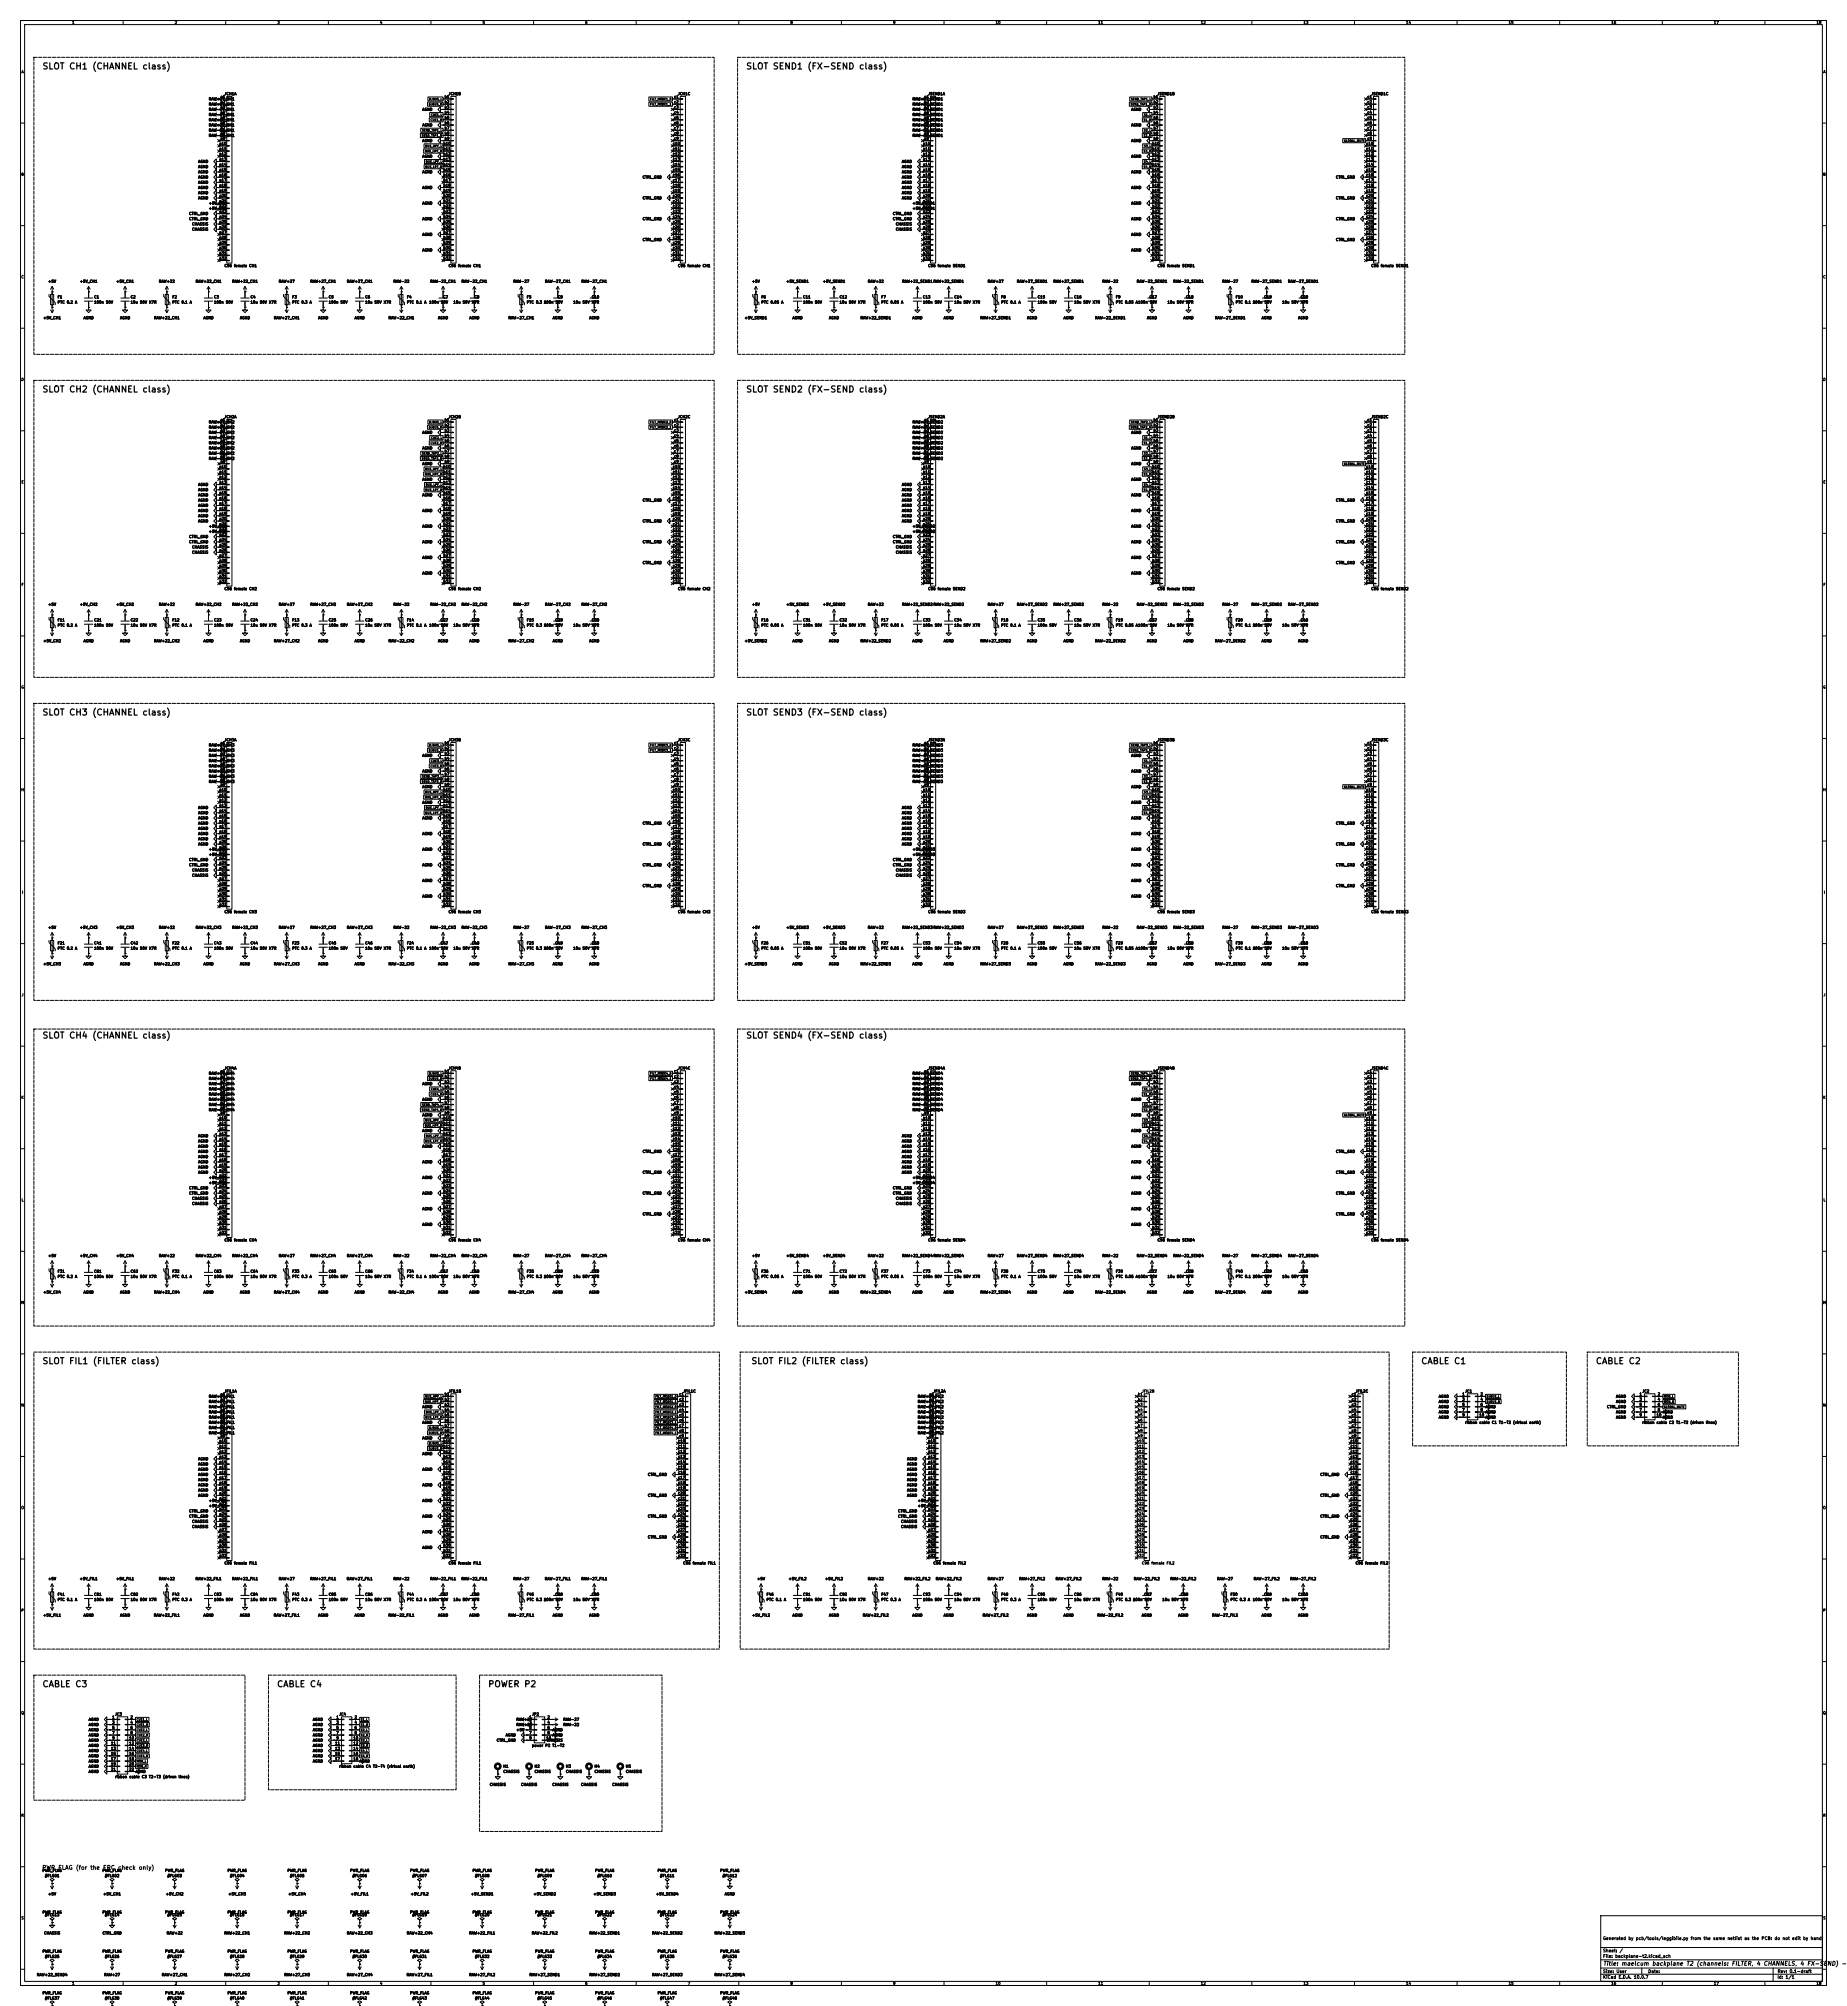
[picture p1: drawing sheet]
<svg xmlns="http://www.w3.org/2000/svg" width="900mm" height="978mm" viewBox="0 0 900 978" stroke-linecap="round" stroke-linejoin="round" font-family="sans-serif">
<defs><g id="words">
<g font-size="3">
<text x="20" y="35">SLOT CH1 (CHANNEL class)</text>
<text x="363" y="35">SLOT SEND1 (FX-SEND class)</text>
<text x="20" y="192">SLOT CH2 (CHANNEL class)</text>
<text x="363" y="192">SLOT SEND2 (FX-SEND class)</text>
<text x="20" y="350">SLOT CH3 (CHANNEL class)</text>
<text x="363" y="350">SLOT SEND3 (FX-SEND class)</text>
<text x="20" y="507">SLOT CH4 (CHANNEL class)</text>
<text x="363" y="507">SLOT SEND4 (FX-SEND class)</text>
<text x="20" y="666">SLOT FIL1 (FILTER class)</text>
<text x="366" y="666">SLOT FIL2 (FILTER class)</text>
<text x="692" y="666">CABLE C1</text>
<text x="777" y="666">CABLE C2</text>
<text x="20" y="823">CABLE C3</text>
<text x="135" y="823">CABLE C4</text>
<text x="238" y="823">POWER P2</text>
</g>
<g font-size="2">
<text x="20" y="912">PWR_FLAG (for the ERC check only)</text>
<text x="781" y="959">Title: maelcum backplane T2 (channels: FILTER, 4 CHANNELS, 4 FX-SEND) -</text>
</g>
<g font-size="1.5">
<text x="781" y="946">Generated by pcb/tools/leggibile.py from the same netlist as the PCB: do not edit by hand</text>
<text x="781" y="952">Sheet: /</text>
<text x="781" y="955">File: backplane-t2.kicad_sch</text>
<text x="781" y="965">KiCad E.D.A. 10.0.7</text>
<text x="781" y="962">Size: User</text>
<text x="803" y="962">Date:</text>
<text x="866" y="965">Id: 1/1</text>
<text x="866" y="962">Rev: 0.1-draft</text>
</g>
<g font-size="1.3">
<text x="35" y="12">1</text>
<text x="85" y="12">2</text>
<text x="135" y="12">3</text>
<text x="185" y="12">4</text>
<text x="235" y="12">5</text>
<text x="285" y="12">6</text>
<text x="335" y="12">7</text>
<text x="385" y="12">8</text>
<text x="435" y="12">9</text>
<text x="485" y="12">10</text>
<text x="535" y="12">11</text>
<text x="585" y="12">12</text>
<text x="635" y="12">13</text>
<text x="685" y="12">14</text>
<text x="735" y="12">15</text>
<text x="785" y="12">16</text>
<text x="835" y="12">17</text>
<text x="885" y="12">18</text>
<text x="10" y="36">A</text>
<text x="888" y="36">A</text>
<text x="109" y="47">JCH1A</text>
<text x="218" y="47">JCH1B</text>
<text x="330" y="47">JCH1C</text>
<text x="452" y="47">JSEND1A</text>
<text x="564" y="47">JSEND1B</text>
<text x="668" y="47">JSEND1C</text>
<text x="102" y="49">RAW+27_CH1</text>
<text x="102" y="52">RAW+27_CH1</text>
<text x="107" y="48">a1</text>
<text x="107" y="51">a2</text>
<text x="107" y="53">a3</text>
<text x="216" y="48">b1</text>
<text x="216" y="51">b2</text>
<text x="216" y="53">b3</text>
<text x="328" y="48">c1</text>
<text x="328" y="51">c2</text>
<text x="328" y="53">c3</text>
<text x="444" y="52">RAW+27_SEND1</text>
<text x="444" y="49">RAW+27_SEND1</text>
<text x="450" y="48">a1</text>
<text x="450" y="51">a2</text>
<text x="450" y="53">a3</text>
<text x="562" y="48">b1</text>
<text x="562" y="51">b2</text>
<text x="562" y="53">b3</text>
<text x="666" y="48">c1</text>
<text x="666" y="51">c2</text>
<text x="666" y="53">c3</text>
<text x="102" y="54">RAW-27_CH1</text>
<text x="102" y="59">RAW+22_CH1</text>
<text x="102" y="57">RAW-27_CH1</text>
<text x="107" y="56">a4</text>
<text x="107" y="58">a5</text>
<text x="206" y="54">AGND</text>
<text x="206" y="54">AGND</text>
<text x="216" y="56">b4</text>
<text x="216" y="58">b5</text>
<text x="328" y="56">c4</text>
<text x="328" y="58">c5</text>
<text x="444" y="59">RAW+22_SEND1</text>
<text x="444" y="54">RAW-27_SEND1</text>
<text x="444" y="57">RAW-27_SEND1</text>
<text x="450" y="56">a4</text>
<text x="450" y="58">a5</text>
<text x="551" y="54">AGND</text>
<text x="562" y="56">b4</text>
<text x="562" y="58">b5</text>
<text x="666" y="56">c4</text>
<text x="666" y="58">c5</text>
<text x="102" y="64">RAW-22_CH1</text>
<text x="102" y="62">RAW+22_CH1</text>
<text x="107" y="61">a6</text>
<text x="107" y="63">a7</text>
<text x="107" y="66">a8</text>
<text x="206" y="62">AGND</text>
<text x="216" y="61">b6</text>
<text x="216" y="63">b7</text>
<text x="216" y="66">b8</text>
<text x="328" y="61">c6</text>
<text x="328" y="63">c7</text>
<text x="328" y="66">c8</text>
<text x="444" y="64">RAW-22_SEND1</text>
<text x="444" y="62">RAW+22_SEND1</text>
<text x="450" y="61">a6</text>
<text x="450" y="63">a7</text>
<text x="450" y="66">a8</text>
<text x="551" y="62">AGND</text>
<text x="562" y="61">b6</text>
<text x="562" y="63">b7</text>
<text x="562" y="66">b8</text>
<text x="666" y="61">c6</text>
<text x="666" y="63">c7</text>
<text x="666" y="66">c8</text>
<text x="102" y="67">RAW-22_CH1</text>
<text x="107" y="71">a10</text>
<text x="107" y="68">a9</text>
<text x="206" y="70">AGND</text>
<text x="216" y="71">b10</text>
<text x="216" y="68">b9</text>
<text x="328" y="71">c10</text>
<text x="328" y="68">c9</text>
<text x="444" y="67">RAW-22_SEND1</text>
<text x="450" y="71">a10</text>
<text x="450" y="68">a9</text>
<text x="551" y="70">AGND</text>
<text x="561" y="71">b10</text>
<text x="562" y="68">b9</text>
<text x="666" y="71">c10</text>
<text x="666" y="68">c9</text>
<text x="107" y="74">a11</text>
<text x="107" y="76">a12</text>
<text x="206" y="77">AGND</text>
<text x="206" y="77">AGND</text>
<text x="216" y="74">b11</text>
<text x="216" y="76">b12</text>
<text x="328" y="74">c11</text>
<text x="328" y="76">c12</text>
<text x="450" y="74">a11</text>
<text x="450" y="76">a12</text>
<text x="551" y="77">AGND</text>
<text x="561" y="74">b11</text>
<text x="561" y="76">b12</text>
<text x="666" y="74">c11</text>
<text x="666" y="76">c12</text>
<text x="96" y="82">AGND</text>
<text x="96" y="80">AGND</text>
<text x="107" y="79">a13</text>
<text x="107" y="81">a14</text>
<text x="107" y="84">a15</text>
<text x="216" y="79">b13</text>
<text x="216" y="81">b14</text>
<text x="216" y="84">b15</text>
<text x="328" y="79">c13</text>
<text x="328" y="81">c14</text>
<text x="328" y="84">c15</text>
<text x="439" y="80">AGND</text>
<text x="439" y="82">AGND</text>
<text x="450" y="79">a13</text>
<text x="450" y="81">a14</text>
<text x="450" y="84">a15</text>
<text x="561" y="79">b13</text>
<text x="561" y="81">b14</text>
<text x="561" y="84">b15</text>
<text x="666" y="79">c13</text>
<text x="666" y="81">c14</text>
<text x="666" y="84">c15</text>
<text x="10" y="86">B</text>
<text x="96" y="85">AGND</text>
<text x="96" y="87">AGND</text>
<text x="96" y="90">AGND</text>
<text x="107" y="86">a16</text>
<text x="107" y="89">a17</text>
<text x="206" y="85">AGND</text>
<text x="216" y="86">b16</text>
<text x="216" y="89">b17</text>
<text x="313" y="87">CTRL_GND</text>
<text x="328" y="86">c16</text>
<text x="328" y="89">c17</text>
<text x="439" y="87">AGND</text>
<text x="439" y="90">AGND</text>
<text x="439" y="85">AGND</text>
<text x="450" y="86">a16</text>
<text x="450" y="89">a17</text>
<text x="551" y="85">AGND</text>
<text x="561" y="86">b16</text>
<text x="561" y="89">b17</text>
<text x="651" y="87">CTRL_GND</text>
<text x="666" y="86">c16</text>
<text x="666" y="89">c17</text>
<text x="888" y="86">B</text>
<text x="96" y="95">AGND</text>
<text x="96" y="92">AGND</text>
<text x="107" y="91">a18</text>
<text x="107" y="94">a19</text>
<text x="206" y="92">AGND</text>
<text x="206" y="92">AGND</text>
<text x="216" y="91">b18</text>
<text x="216" y="94">b19</text>
<text x="328" y="91">c18</text>
<text x="328" y="94">c19</text>
<text x="439" y="92">AGND</text>
<text x="439" y="95">AGND</text>
<text x="450" y="91">a18</text>
<text x="450" y="94">a19</text>
<text x="551" y="92">AGND</text>
<text x="561" y="91">b18</text>
<text x="561" y="94">b19</text>
<text x="666" y="91">c18</text>
<text x="666" y="94">c19</text>
<text x="96" y="97">AGND</text>
<text x="102" y="100">+5V_CH1</text>
<text x="107" y="96">a20</text>
<text x="107" y="99">a21</text>
<text x="107" y="101">a22</text>
<text x="206" y="100">AGND</text>
<text x="216" y="96">b20</text>
<text x="216" y="99">b21</text>
<text x="216" y="101">b22</text>
<text x="313" y="97">CTRL_GND</text>
<text x="328" y="96">c20</text>
<text x="328" y="99">c21</text>
<text x="328" y="101">c22</text>
<text x="439" y="97">AGND</text>
<text x="444" y="100">+5V_SEND1</text>
<text x="450" y="96">a20</text>
<text x="450" y="99">a21</text>
<text x="450" y="101">a22</text>
<text x="551" y="100">AGND</text>
<text x="561" y="96">b20</text>
<text x="561" y="99">b21</text>
<text x="561" y="101">b22</text>
<text x="651" y="97">CTRL_GND</text>
<text x="666" y="96">c20</text>
<text x="666" y="99">c21</text>
<text x="666" y="101">c22</text>
<text x="92" y="108">CTRL_GND</text>
<text x="92" y="105">CTRL_GND</text>
<text x="102" y="103">+5V_CH1</text>
<text x="107" y="104">a23</text>
<text x="107" y="107">a24</text>
<text x="206" y="108">AGND</text>
<text x="206" y="108">AGND</text>
<text x="216" y="104">b23</text>
<text x="216" y="107">b24</text>
<text x="313" y="108">CTRL_GND</text>
<text x="328" y="104">c23</text>
<text x="328" y="107">c24</text>
<text x="435" y="105">CTRL_GND</text>
<text x="435" y="108">CTRL_GND</text>
<text x="444" y="103">+5V_SEND1</text>
<text x="450" y="104">a23</text>
<text x="450" y="107">a24</text>
<text x="551" y="108">AGND</text>
<text x="561" y="104">b23</text>
<text x="561" y="107">b24</text>
<text x="651" y="108">CTRL_GND</text>
<text x="666" y="104">c23</text>
<text x="666" y="107">c24</text>
<text x="93" y="113">CHASSIS</text>
<text x="93" y="110">CHASSIS</text>
<text x="107" y="109">a25</text>
<text x="107" y="112">a26</text>
<text x="216" y="109">b25</text>
<text x="216" y="112">b26</text>
<text x="328" y="109">c25</text>
<text x="328" y="112">c26</text>
<text x="436" y="113">CHASSIS</text>
<text x="436" y="110">CHASSIS</text>
<text x="450" y="109">a25</text>
<text x="450" y="112">a26</text>
<text x="561" y="109">b25</text>
<text x="561" y="112">b26</text>
<text x="666" y="109">c25</text>
<text x="666" y="112">c26</text>
<text x="107" y="114">a27</text>
<text x="107" y="117">a28</text>
<text x="107" y="119">a29</text>
<text x="206" y="115">AGND</text>
<text x="206" y="115">AGND</text>
<text x="216" y="114">b27</text>
<text x="216" y="117">b28</text>
<text x="216" y="119">b29</text>
<text x="313" y="118">CTRL_GND</text>
<text x="328" y="114">c27</text>
<text x="328" y="117">c28</text>
<text x="328" y="119">c29</text>
<text x="450" y="114">a27</text>
<text x="450" y="117">a28</text>
<text x="450" y="119">a29</text>
<text x="551" y="115">AGND</text>
<text x="561" y="114">b27</text>
<text x="561" y="117">b28</text>
<text x="561" y="119">b29</text>
<text x="651" y="118">CTRL_GND</text>
<text x="666" y="114">c27</text>
<text x="666" y="117">c28</text>
<text x="666" y="119">c29</text>
<text x="107" y="122">a30</text>
<text x="107" y="124">a31</text>
<text x="206" y="123">AGND</text>
<text x="216" y="122">b30</text>
<text x="216" y="124">b31</text>
<text x="328" y="122">c30</text>
<text x="328" y="124">c31</text>
<text x="450" y="122">a30</text>
<text x="450" y="124">a31</text>
<text x="551" y="123">AGND</text>
<text x="561" y="122">b30</text>
<text x="561" y="124">b31</text>
<text x="666" y="122">c30</text>
<text x="666" y="124">c31</text>
<text x="107" y="127">a32</text>
<text x="109" y="131">C96 female CH1</text>
<text x="216" y="127">b32</text>
<text x="218" y="131">C96 female CH1</text>
<text x="328" y="127">c32</text>
<text x="330" y="131">C96 female CH1</text>
<text x="450" y="127">a32</text>
<text x="452" y="131">C96 female SEND1</text>
<text x="561" y="127">b32</text>
<text x="564" y="131">C96 female SEND1</text>
<text x="666" y="127">c32</text>
<text x="668" y="131">C96 female SEND1</text>
<text x="10" y="136">C</text>
<text x="888" y="136">C</text>
<text x="23" y="138">+5V</text>
<text x="39" y="138">+5V_CH1</text>
<text x="57" y="138">+5V_CH1</text>
<text x="77" y="138">RAW+22</text>
<text x="95" y="138">RAW+22_CH1</text>
<text x="113" y="138">RAW+22_CH1</text>
<text x="136" y="138">RAW+27</text>
<text x="151" y="138">RAW+27_CH1</text>
<text x="169" y="138">RAW+27_CH1</text>
<text x="192" y="138">RAW-22</text>
<text x="209" y="138">RAW-22_CH1</text>
<text x="225" y="138">RAW-22_CH1</text>
<text x="250" y="138">RAW-27</text>
<text x="265" y="138">RAW-27_CH1</text>
<text x="283" y="138">RAW-27_CH1</text>
<text x="366" y="138">+5V</text>
<text x="383" y="138">+5V_SEND1</text>
<text x="401" y="138">+5V_SEND1</text>
<text x="423" y="138">RAW+22</text>
<text x="439" y="138">RAW+22_SEND1RAW+22_SEND1</text>
<text x="481" y="138">RAW+27</text>
<text x="495" y="138">RAW+27_SEND1</text>
<text x="513" y="138">RAW+27_SEND1</text>
<text x="537" y="138">RAW-22</text>
<text x="554" y="138">RAW-22_SEND1</text>
<text x="572" y="138">RAW-22_SEND1</text>
<text x="595" y="138">RAW-27</text>
<text x="610" y="138">RAW-27_SEND1</text>
<text x="627" y="138">RAW-27_SEND1</text>
<text x="28" y="146">F1</text>
<text x="28" y="148">PTC 0.2 A</text>
<text x="46" y="146">C1</text>
<text x="46" y="148">100n 50V</text>
<text x="63" y="146">C2</text>
<text x="63" y="148">10u 50V X7R</text>
<text x="84" y="146">F2</text>
<text x="84" y="148">PTC 0.1 A</text>
<text x="104" y="146">C3</text>
<text x="104" y="148">100n 50V</text>
<text x="122" y="146">C4</text>
<text x="122" y="148">10u 50V X7R</text>
<text x="142" y="146">F3</text>
<text x="142" y="148">PTC 0.3 A</text>
<text x="160" y="146">C5</text>
<text x="160" y="148">100n 50V</text>
<text x="178" y="146">C6</text>
<text x="178" y="148">10u 50V X7R</text>
<text x="198" y="146">F4</text>
<text x="198" y="148">PTC 0.1 A</text>
<text x="209" y="148">100n 50V</text>
<text x="216" y="146">C7</text>
<text x="221" y="148">10u 50V X7R</text>
<text x="231" y="146">C8</text>
<text x="257" y="146">F5</text>
<text x="257" y="148">PTC 0.3 100n 50V</text>
<text x="265" y="148">A</text>
<text x="272" y="146">C9</text>
<text x="279" y="148">10u 50V X7R</text>
<text x="288" y="146">C10</text>
<text x="371" y="146">F6</text>
<text x="371" y="148">PTC 0.05 A</text>
<text x="391" y="146">C11</text>
<text x="391" y="148">100n 50V</text>
<text x="409" y="146">C12</text>
<text x="409" y="148">10u 50V X7R</text>
<text x="429" y="146">F7</text>
<text x="429" y="148">PTC 0.05 A</text>
<text x="450" y="146">C13</text>
<text x="450" y="148">100n 50V</text>
<text x="465" y="146">C14</text>
<text x="465" y="148">10u 50V X7R</text>
<text x="488" y="146">F8</text>
<text x="488" y="148">PTC 0.1 A</text>
<text x="505" y="146">C15</text>
<text x="505" y="148">100n 50V</text>
<text x="523" y="146">C16</text>
<text x="523" y="148">10u 50V X7R</text>
<text x="544" y="146">F9</text>
<text x="544" y="148">PTC 0.05 A100n 50V</text>
<text x="560" y="146">C17</text>
<text x="569" y="148">10u 50V X7R</text>
<text x="578" y="146">C18</text>
<text x="602" y="146">F10</text>
<text x="602" y="148">PTC 0.1 100n 50V</text>
<text x="610" y="148">A</text>
<text x="616" y="146">C19</text>
<text x="625" y="148">10u 50V X7R</text>
<text x="634" y="146">C20</text>
<text x="21" y="156">+5V_CH1</text>
<text x="41" y="156">AGND</text>
<text x="58" y="156">AGND</text>
<text x="75" y="156">RAW+22_CH1</text>
<text x="99" y="156">AGND</text>
<text x="117" y="156">AGND</text>
<text x="133" y="156">RAW+27_CH1</text>
<text x="155" y="156">AGND</text>
<text x="173" y="156">AGND</text>
<text x="189" y="156">RAW-22_CH1</text>
<text x="213" y="156">AGND</text>
<text x="229" y="156">AGND</text>
<text x="248" y="156">RAW-27_CH1</text>
<text x="269" y="156">AGND</text>
<text x="287" y="156">AGND</text>
<text x="363" y="156">+5V_SEND1</text>
<text x="386" y="156">AGND</text>
<text x="404" y="156">AGND</text>
<text x="419" y="156">RAW+22_SEND1</text>
<text x="444" y="156">AGND</text>
<text x="460" y="156">AGND</text>
<text x="478" y="156">RAW+27_SEND1</text>
<text x="500" y="156">AGND</text>
<text x="518" y="156">AGND</text>
<text x="533" y="156">RAW-22_SEND1</text>
<text x="559" y="156">AGND</text>
<text x="577" y="156">AGND</text>
<text x="592" y="156">RAW-27_SEND1</text>
<text x="615" y="156">AGND</text>
<text x="632" y="156">AGND</text>
<text x="10" y="186">D</text>
<text x="888" y="186">D</text>
<text x="102" y="207">RAW+27_CH2</text>
<text x="102" y="209">RAW+27_CH2</text>
<text x="107" y="206">a1</text>
<text x="107" y="208">a2</text>
<text x="109" y="204">JCH2A</text>
<text x="216" y="206">b1</text>
<text x="216" y="208">b2</text>
<text x="218" y="204">JCH2B</text>
<text x="328" y="206">c1</text>
<text x="328" y="208">c2</text>
<text x="330" y="204">JCH2C</text>
<text x="444" y="209">RAW+27_SEND2</text>
<text x="444" y="207">RAW+27_SEND2</text>
<text x="450" y="206">a1</text>
<text x="450" y="208">a2</text>
<text x="452" y="204">JSEND2A</text>
<text x="562" y="206">b1</text>
<text x="562" y="208">b2</text>
<text x="564" y="204">JSEND2B</text>
<text x="666" y="206">c1</text>
<text x="666" y="208">c2</text>
<text x="668" y="204">JSEND2C</text>
<text x="102" y="212">RAW-27_CH2</text>
<text x="102" y="214">RAW-27_CH2</text>
<text x="107" y="211">a3</text>
<text x="107" y="213">a4</text>
<text x="107" y="216">a5</text>
<text x="206" y="212">AGND</text>
<text x="206" y="212">AGND</text>
<text x="216" y="211">b3</text>
<text x="216" y="213">b4</text>
<text x="216" y="216">b5</text>
<text x="328" y="211">c3</text>
<text x="328" y="213">c4</text>
<text x="328" y="216">c5</text>
<text x="444" y="214">RAW-27_SEND2</text>
<text x="444" y="212">RAW-27_SEND2</text>
<text x="450" y="211">a3</text>
<text x="450" y="213">a4</text>
<text x="450" y="216">a5</text>
<text x="551" y="212">AGND</text>
<text x="562" y="211">b3</text>
<text x="562" y="213">b4</text>
<text x="562" y="216">b5</text>
<text x="666" y="211">c3</text>
<text x="666" y="213">c4</text>
<text x="666" y="216">c5</text>
<text x="102" y="217">RAW+22_CH2</text>
<text x="102" y="222">RAW-22_CH2</text>
<text x="102" y="219">RAW+22_CH2</text>
<text x="107" y="218">a6</text>
<text x="107" y="221">a7</text>
<text x="206" y="219">AGND</text>
<text x="206" y="219">AGND</text>
<text x="216" y="218">b6</text>
<text x="216" y="221">b7</text>
<text x="328" y="218">c6</text>
<text x="328" y="221">c7</text>
<text x="444" y="222">RAW-22_SEND2</text>
<text x="444" y="219">RAW+22_SEND2</text>
<text x="444" y="217">RAW+22_SEND2</text>
<text x="450" y="218">a6</text>
<text x="450" y="221">a7</text>
<text x="551" y="219">AGND</text>
<text x="562" y="218">b6</text>
<text x="562" y="221">b7</text>
<text x="666" y="218">c6</text>
<text x="666" y="221">c7</text>
<text x="102" y="224">RAW-22_CH2</text>
<text x="107" y="223">a8</text>
<text x="107" y="226">a9</text>
<text x="206" y="227">AGND</text>
<text x="206" y="227">AGND</text>
<text x="216" y="223">b8</text>
<text x="216" y="226">b9</text>
<text x="328" y="223">c8</text>
<text x="328" y="226">c9</text>
<text x="444" y="224">RAW-22_SEND2</text>
<text x="450" y="223">a8</text>
<text x="450" y="226">a9</text>
<text x="551" y="227">AGND</text>
<text x="562" y="223">b8</text>
<text x="562" y="226">b9</text>
<text x="666" y="223">c8</text>
<text x="666" y="226">c9</text>
<text x="107" y="228">a10</text>
<text x="107" y="231">a11</text>
<text x="107" y="234">a12</text>
<text x="216" y="228">b10</text>
<text x="216" y="231">b11</text>
<text x="216" y="234">b12</text>
<text x="328" y="228">c10</text>
<text x="328" y="231">c11</text>
<text x="328" y="234">c12</text>
<text x="450" y="228">a10</text>
<text x="450" y="231">a11</text>
<text x="450" y="234">a12</text>
<text x="561" y="228">b10</text>
<text x="561" y="231">b11</text>
<text x="561" y="234">b12</text>
<text x="666" y="228">c10</text>
<text x="666" y="231">c11</text>
<text x="666" y="234">c12</text>
<text x="10" y="236">E</text>
<text x="96" y="237">AGND</text>
<text x="96" y="240">AGND</text>
<text x="107" y="236">a13</text>
<text x="107" y="239">a14</text>
<text x="206" y="235">AGND</text>
<text x="206" y="235">AGND</text>
<text x="216" y="236">b13</text>
<text x="216" y="239">b14</text>
<text x="328" y="236">c13</text>
<text x="328" y="239">c14</text>
<text x="439" y="237">AGND</text>
<text x="439" y="240">AGND</text>
<text x="450" y="236">a13</text>
<text x="450" y="239">a14</text>
<text x="551" y="235">AGND</text>
<text x="561" y="236">b13</text>
<text x="561" y="239">b14</text>
<text x="666" y="236">c13</text>
<text x="666" y="239">c14</text>
<text x="888" y="236">E</text>
<text x="96" y="245">AGND</text>
<text x="96" y="242">AGND</text>
<text x="107" y="241">a15</text>
<text x="107" y="244">a16</text>
<text x="206" y="242">AGND</text>
<text x="206" y="242">AGND</text>
<text x="216" y="241">b15</text>
<text x="216" y="244">b16</text>
<text x="313" y="245">CTRL_GND</text>
<text x="328" y="241">c15</text>
<text x="328" y="244">c16</text>
<text x="439" y="245">AGND</text>
<text x="439" y="242">AGND</text>
<text x="450" y="241">a15</text>
<text x="450" y="244">a16</text>
<text x="551" y="242">AGND</text>
<text x="561" y="241">b15</text>
<text x="561" y="244">b16</text>
<text x="651" y="245">CTRL_GND</text>
<text x="666" y="241">c15</text>
<text x="666" y="244">c16</text>
<text x="96" y="250">AGND</text>
<text x="96" y="247">AGND</text>
<text x="107" y="246">a17</text>
<text x="107" y="249">a18</text>
<text x="107" y="251">a19</text>
<text x="206" y="250">AGND</text>
<text x="216" y="246">b17</text>
<text x="216" y="249">b18</text>
<text x="216" y="251">b19</text>
<text x="328" y="246">c17</text>
<text x="328" y="249">c18</text>
<text x="328" y="251">c19</text>
<text x="439" y="250">AGND</text>
<text x="439" y="247">AGND</text>
<text x="450" y="246">a17</text>
<text x="450" y="249">a18</text>
<text x="450" y="251">a19</text>
<text x="551" y="250">AGND</text>
<text x="561" y="246">b17</text>
<text x="561" y="249">b18</text>
<text x="561" y="251">b19</text>
<text x="666" y="246">c17</text>
<text x="666" y="249">c18</text>
<text x="666" y="251">c19</text>
<text x="96" y="252">AGND</text>
<text x="96" y="255">AGND</text>
<text x="102" y="258">+5V_CH2</text>
<text x="107" y="254">a20</text>
<text x="107" y="256">a21</text>
<text x="206" y="258">AGND</text>
<text x="216" y="254">b20</text>
<text x="216" y="256">b21</text>
<text x="313" y="255">CTRL_GND</text>
<text x="328" y="254">c20</text>
<text x="328" y="256">c21</text>
<text x="439" y="255">AGND</text>
<text x="439" y="252">AGND</text>
<text x="444" y="258">+5V_SEND2</text>
<text x="450" y="254">a20</text>
<text x="450" y="256">a21</text>
<text x="551" y="258">AGND</text>
<text x="561" y="254">b20</text>
<text x="561" y="256">b21</text>
<text x="651" y="255">CTRL_GND</text>
<text x="666" y="254">c20</text>
<text x="666" y="256">c21</text>
<text x="92" y="263">CTRL_GND</text>
<text x="102" y="260">+5V_CH2</text>
<text x="107" y="259">a22</text>
<text x="107" y="261">a23</text>
<text x="216" y="259">b22</text>
<text x="216" y="261">b23</text>
<text x="328" y="259">c22</text>
<text x="328" y="261">c23</text>
<text x="435" y="263">CTRL_GND</text>
<text x="444" y="260">+5V_SEND2</text>
<text x="450" y="259">a22</text>
<text x="450" y="261">a23</text>
<text x="561" y="259">b22</text>
<text x="561" y="261">b23</text>
<text x="666" y="259">c22</text>
<text x="666" y="261">c23</text>
<text x="92" y="265">CTRL_GND</text>
<text x="93" y="268">CHASSIS</text>
<text x="107" y="264">a24</text>
<text x="107" y="267">a25</text>
<text x="107" y="269">a26</text>
<text x="206" y="265">AGND</text>
<text x="206" y="265">AGND</text>
<text x="216" y="264">b24</text>
<text x="216" y="267">b25</text>
<text x="216" y="269">b26</text>
<text x="313" y="265">CTRL_GND</text>
<text x="328" y="264">c24</text>
<text x="328" y="267">c25</text>
<text x="328" y="269">c26</text>
<text x="435" y="265">CTRL_GND</text>
<text x="436" y="268">CHASSIS</text>
<text x="450" y="264">a24</text>
<text x="450" y="267">a25</text>
<text x="450" y="269">a26</text>
<text x="551" y="265">AGND</text>
<text x="561" y="264">b24</text>
<text x="561" y="267">b25</text>
<text x="561" y="269">b26</text>
<text x="651" y="265">CTRL_GND</text>
<text x="666" y="264">c24</text>
<text x="666" y="267">c25</text>
<text x="666" y="269">c26</text>
<text x="93" y="270">CHASSIS</text>
<text x="107" y="272">a27</text>
<text x="107" y="274">a28</text>
<text x="206" y="273">AGND</text>
<text x="206" y="273">AGND</text>
<text x="216" y="272">b27</text>
<text x="216" y="274">b28</text>
<text x="313" y="275">CTRL_GND</text>
<text x="328" y="272">c27</text>
<text x="328" y="274">c28</text>
<text x="436" y="270">CHASSIS</text>
<text x="450" y="272">a27</text>
<text x="450" y="274">a28</text>
<text x="551" y="273">AGND</text>
<text x="561" y="272">b27</text>
<text x="561" y="274">b28</text>
<text x="651" y="275">CTRL_GND</text>
<text x="666" y="272">c27</text>
<text x="666" y="274">c28</text>
<text x="107" y="277">a29</text>
<text x="107" y="279">a30</text>
<text x="107" y="282">a31</text>
<text x="206" y="280">AGND</text>
<text x="206" y="280">AGND</text>
<text x="216" y="277">b29</text>
<text x="216" y="279">b30</text>
<text x="216" y="282">b31</text>
<text x="328" y="277">c29</text>
<text x="328" y="279">c30</text>
<text x="328" y="282">c31</text>
<text x="450" y="277">a29</text>
<text x="450" y="279">a30</text>
<text x="450" y="282">a31</text>
<text x="551" y="280">AGND</text>
<text x="561" y="277">b29</text>
<text x="561" y="279">b30</text>
<text x="561" y="282">b31</text>
<text x="666" y="277">c29</text>
<text x="666" y="279">c30</text>
<text x="666" y="282">c31</text>
<text x="10" y="286">F</text>
<text x="107" y="284">a32</text>
<text x="109" y="288">C96 female CH2</text>
<text x="216" y="284">b32</text>
<text x="218" y="288">C96 female CH2</text>
<text x="328" y="284">c32</text>
<text x="330" y="288">C96 female CH2</text>
<text x="450" y="284">a32</text>
<text x="452" y="288">C96 female SEND2</text>
<text x="561" y="284">b32</text>
<text x="564" y="288">C96 female SEND2</text>
<text x="666" y="284">c32</text>
<text x="668" y="288">C96 female SEND2</text>
<text x="888" y="286">F</text>
<text x="23" y="296">+5V</text>
<text x="39" y="296">+5V_CH2</text>
<text x="57" y="296">+5V_CH2</text>
<text x="77" y="296">RAW+22</text>
<text x="95" y="296">RAW+22_CH2</text>
<text x="113" y="296">RAW+22_CH2</text>
<text x="136" y="296">RAW+27</text>
<text x="151" y="296">RAW+27_CH2</text>
<text x="169" y="296">RAW+27_CH2</text>
<text x="192" y="296">RAW-22</text>
<text x="209" y="296">RAW-22_CH2</text>
<text x="225" y="296">RAW-22_CH2</text>
<text x="250" y="296">RAW-27</text>
<text x="265" y="296">RAW-27_CH2</text>
<text x="283" y="296">RAW-27_CH2</text>
<text x="366" y="296">+5V</text>
<text x="383" y="296">+5V_SEND2</text>
<text x="401" y="296">+5V_SEND2</text>
<text x="423" y="296">RAW+22</text>
<text x="439" y="296">RAW+22_SEND2RAW+22_SEND2</text>
<text x="481" y="296">RAW+27</text>
<text x="495" y="296">RAW+27_SEND2</text>
<text x="513" y="296">RAW+27_SEND2</text>
<text x="537" y="296">RAW-22</text>
<text x="554" y="296">RAW-22_SEND2</text>
<text x="572" y="296">RAW-22_SEND2</text>
<text x="595" y="296">RAW-27</text>
<text x="610" y="296">RAW-27_SEND2</text>
<text x="627" y="296">RAW-27_SEND2</text>
<text x="28" y="303">F11</text>
<text x="28" y="306">PTC 0.2 A</text>
<text x="46" y="303">C21</text>
<text x="46" y="306">100n 50V</text>
<text x="63" y="303">C22</text>
<text x="63" y="306">10u 50V X7R</text>
<text x="84" y="303">F12</text>
<text x="84" y="306">PTC 0.1 A</text>
<text x="104" y="303">C23</text>
<text x="104" y="306">100n 50V</text>
<text x="122" y="303">C24</text>
<text x="122" y="306">10u 50V X7R</text>
<text x="142" y="303">F13</text>
<text x="142" y="306">PTC 0.3 A</text>
<text x="160" y="303">C25</text>
<text x="160" y="306">100n 50V</text>
<text x="178" y="303">C26</text>
<text x="178" y="306">10u 50V X7R</text>
<text x="198" y="303">F14</text>
<text x="198" y="306">PTC 0.1 A</text>
<text x="209" y="306">100n 50V</text>
<text x="215" y="303">C27</text>
<text x="221" y="306">10u 50V X7R</text>
<text x="230" y="303">C28</text>
<text x="257" y="303">F15</text>
<text x="257" y="306">PTC 0.3 100n 50V</text>
<text x="265" y="306">A</text>
<text x="270" y="303">C29</text>
<text x="279" y="306">10u 50V X7R</text>
<text x="288" y="303">C30</text>
<text x="371" y="303">F16</text>
<text x="371" y="306">PTC 0.05 A</text>
<text x="391" y="303">C31</text>
<text x="391" y="306">100n 50V</text>
<text x="409" y="303">C32</text>
<text x="409" y="306">10u 50V X7R</text>
<text x="429" y="303">F17</text>
<text x="429" y="306">PTC 0.05 A</text>
<text x="450" y="303">C33</text>
<text x="450" y="306">100n 50V</text>
<text x="465" y="303">C34</text>
<text x="465" y="306">10u 50V X7R</text>
<text x="488" y="303">F18</text>
<text x="488" y="306">PTC 0.1 A</text>
<text x="505" y="303">C35</text>
<text x="505" y="306">100n 50V</text>
<text x="523" y="303">C36</text>
<text x="523" y="306">10u 50V X7R</text>
<text x="544" y="303">F19</text>
<text x="544" y="306">PTC 0.05 A100n 50V</text>
<text x="560" y="303">C37</text>
<text x="569" y="306">10u 50V X7R</text>
<text x="578" y="303">C38</text>
<text x="602" y="303">F20</text>
<text x="602" y="306">PTC 0.1 100n 50V</text>
<text x="610" y="306">A</text>
<text x="616" y="303">C39</text>
<text x="625" y="306">10u 50V X7R</text>
<text x="634" y="303">C40</text>
<text x="21" y="313">+5V_CH2</text>
<text x="41" y="313">AGND</text>
<text x="58" y="313">AGND</text>
<text x="75" y="313">RAW+22_CH2</text>
<text x="99" y="313">AGND</text>
<text x="117" y="313">AGND</text>
<text x="133" y="313">RAW+27_CH2</text>
<text x="155" y="313">AGND</text>
<text x="173" y="313">AGND</text>
<text x="189" y="313">RAW-22_CH2</text>
<text x="213" y="313">AGND</text>
<text x="229" y="313">AGND</text>
<text x="248" y="313">RAW-27_CH2</text>
<text x="269" y="313">AGND</text>
<text x="287" y="313">AGND</text>
<text x="363" y="313">+5V_SEND2</text>
<text x="386" y="313">AGND</text>
<text x="404" y="313">AGND</text>
<text x="419" y="313">RAW+22_SEND2</text>
<text x="444" y="313">AGND</text>
<text x="460" y="313">AGND</text>
<text x="478" y="313">RAW+27_SEND2</text>
<text x="500" y="313">AGND</text>
<text x="518" y="313">AGND</text>
<text x="533" y="313">RAW-22_SEND2</text>
<text x="559" y="313">AGND</text>
<text x="577" y="313">AGND</text>
<text x="592" y="313">RAW-27_SEND2</text>
<text x="615" y="313">AGND</text>
<text x="632" y="313">AGND</text>
<text x="10" y="336">G</text>
<text x="888" y="336">G</text>
<text x="102" y="364">RAW+27_CH3</text>
<text x="107" y="363">a1</text>
<text x="107" y="366">a2</text>
<text x="109" y="362">JCH3A</text>
<text x="216" y="363">b1</text>
<text x="216" y="366">b2</text>
<text x="218" y="362">JCH3B</text>
<text x="328" y="363">c1</text>
<text x="328" y="366">c2</text>
<text x="330" y="362">JCH3C</text>
<text x="444" y="364">RAW+27_SEND3</text>
<text x="450" y="363">a1</text>
<text x="450" y="366">a2</text>
<text x="452" y="362">JSEND3A</text>
<text x="562" y="363">b1</text>
<text x="562" y="366">b2</text>
<text x="564" y="362">JSEND3B</text>
<text x="666" y="363">c1</text>
<text x="666" y="366">c2</text>
<text x="668" y="362">JSEND3C</text>
<text x="102" y="367">RAW+27_CH3</text>
<text x="102" y="369">RAW-27_CH3</text>
<text x="102" y="372">RAW-27_CH3</text>
<text x="107" y="368">a3</text>
<text x="107" y="371">a4</text>
<text x="206" y="369">AGND</text>
<text x="216" y="368">b3</text>
<text x="216" y="371">b4</text>
<text x="328" y="368">c3</text>
<text x="328" y="371">c4</text>
<text x="444" y="367">RAW+27_SEND3</text>
<text x="444" y="372">RAW-27_SEND3</text>
<text x="444" y="369">RAW-27_SEND3</text>
<text x="450" y="368">a3</text>
<text x="450" y="371">a4</text>
<text x="551" y="369">AGND</text>
<text x="562" y="368">b3</text>
<text x="562" y="371">b4</text>
<text x="666" y="368">c3</text>
<text x="666" y="371">c4</text>
<text x="102" y="377">RAW+22_CH3</text>
<text x="102" y="374">RAW+22_CH3</text>
<text x="107" y="373">a5</text>
<text x="107" y="376">a6</text>
<text x="206" y="377">AGND</text>
<text x="216" y="373">b5</text>
<text x="216" y="376">b6</text>
<text x="328" y="373">c5</text>
<text x="328" y="376">c6</text>
<text x="444" y="374">RAW+22_SEND3</text>
<text x="444" y="377">RAW+22_SEND3</text>
<text x="450" y="373">a5</text>
<text x="450" y="376">a6</text>
<text x="551" y="377">AGND</text>
<text x="562" y="373">b5</text>
<text x="562" y="376">b6</text>
<text x="666" y="373">c5</text>
<text x="666" y="376">c6</text>
<text x="102" y="382">RAW-22_CH3</text>
<text x="102" y="379">RAW-22_CH3</text>
<text x="107" y="378">a7</text>
<text x="107" y="381">a8</text>
<text x="107" y="383">a9</text>
<text x="216" y="378">b7</text>
<text x="216" y="381">b8</text>
<text x="216" y="383">b9</text>
<text x="328" y="378">c7</text>
<text x="328" y="381">c8</text>
<text x="328" y="383">c9</text>
<text x="444" y="379">RAW-22_SEND3</text>
<text x="444" y="382">RAW-22_SEND3</text>
<text x="450" y="378">a7</text>
<text x="450" y="381">a8</text>
<text x="450" y="383">a9</text>
<text x="562" y="378">b7</text>
<text x="562" y="381">b8</text>
<text x="562" y="383">b9</text>
<text x="666" y="378">c7</text>
<text x="666" y="381">c8</text>
<text x="666" y="383">c9</text>
<text x="10" y="386">H</text>
<text x="107" y="386">a10</text>
<text x="107" y="388">a11</text>
<text x="206" y="385">AGND</text>
<text x="216" y="386">b10</text>
<text x="216" y="388">b11</text>
<text x="328" y="386">c10</text>
<text x="328" y="388">c11</text>
<text x="450" y="386">a10</text>
<text x="450" y="388">a11</text>
<text x="551" y="385">AGND</text>
<text x="561" y="386">b10</text>
<text x="561" y="388">b11</text>
<text x="666" y="386">c10</text>
<text x="666" y="388">c11</text>
<text x="888" y="386">H</text>
<text x="96" y="395">AGND</text>
<text x="107" y="391">a12</text>
<text x="107" y="394">a13</text>
<text x="206" y="392">AGND</text>
<text x="216" y="391">b12</text>
<text x="216" y="394">b13</text>
<text x="328" y="391">c12</text>
<text x="328" y="394">c13</text>
<text x="439" y="395">AGND</text>
<text x="450" y="391">a12</text>
<text x="450" y="394">a13</text>
<text x="551" y="392">AGND</text>
<text x="561" y="391">b12</text>
<text x="561" y="394">b13</text>
<text x="666" y="391">c12</text>
<text x="666" y="394">c13</text>
<text x="96" y="397">AGND</text>
<text x="96" y="400">AGND</text>
<text x="107" y="396">a14</text>
<text x="107" y="399">a15</text>
<text x="107" y="401">a16</text>
<text x="206" y="400">AGND</text>
<text x="206" y="400">AGND</text>
<text x="216" y="396">b14</text>
<text x="216" y="399">b15</text>
<text x="216" y="401">b16</text>
<text x="328" y="396">c14</text>
<text x="328" y="399">c15</text>
<text x="328" y="401">c16</text>
<text x="439" y="397">AGND</text>
<text x="439" y="400">AGND</text>
<text x="450" y="396">a14</text>
<text x="450" y="399">a15</text>
<text x="450" y="401">a16</text>
<text x="551" y="400">AGND</text>
<text x="561" y="396">b14</text>
<text x="561" y="399">b15</text>
<text x="561" y="401">b16</text>
<text x="666" y="396">c14</text>
<text x="666" y="399">c15</text>
<text x="666" y="401">c16</text>
<text x="96" y="407">AGND</text>
<text x="96" y="405">AGND</text>
<text x="96" y="402">AGND</text>
<text x="107" y="404">a17</text>
<text x="107" y="406">a18</text>
<text x="206" y="407">AGND</text>
<text x="216" y="404">b17</text>
<text x="216" y="406">b18</text>
<text x="313" y="402">CTRL_GND</text>
<text x="328" y="404">c17</text>
<text x="328" y="406">c18</text>
<text x="439" y="407">AGND</text>
<text x="439" y="402">AGND</text>
<text x="439" y="405">AGND</text>
<text x="450" y="404">a17</text>
<text x="450" y="406">a18</text>
<text x="551" y="407">AGND</text>
<text x="561" y="404">b17</text>
<text x="561" y="406">b18</text>
<text x="651" y="402">CTRL_GND</text>
<text x="666" y="404">c17</text>
<text x="666" y="406">c18</text>
<text x="96" y="410">AGND</text>
<text x="96" y="412">AGND</text>
<text x="107" y="409">a19</text>
<text x="107" y="411">a20</text>
<text x="107" y="414">a21</text>
<text x="216" y="409">b19</text>
<text x="216" y="411">b20</text>
<text x="216" y="414">b21</text>
<text x="313" y="412">CTRL_GND</text>
<text x="328" y="409">c19</text>
<text x="328" y="411">c20</text>
<text x="328" y="414">c21</text>
<text x="439" y="410">AGND</text>
<text x="439" y="412">AGND</text>
<text x="450" y="409">a19</text>
<text x="450" y="411">a20</text>
<text x="450" y="414">a21</text>
<text x="561" y="409">b19</text>
<text x="561" y="411">b20</text>
<text x="561" y="414">b21</text>
<text x="651" y="412">CTRL_GND</text>
<text x="666" y="409">c19</text>
<text x="666" y="411">c20</text>
<text x="666" y="414">c21</text>
<text x="102" y="418">+5V_CH3</text>
<text x="102" y="415">+5V_CH3</text>
<text x="107" y="416">a22</text>
<text x="107" y="419">a23</text>
<text x="206" y="415">AGND</text>
<text x="206" y="415">AGND</text>
<text x="216" y="416">b22</text>
<text x="216" y="419">b23</text>
<text x="328" y="416">c22</text>
<text x="328" y="419">c23</text>
<text x="444" y="415">+5V_SEND3</text>
<text x="444" y="418">+5V_SEND3</text>
<text x="450" y="416">a22</text>
<text x="450" y="419">a23</text>
<text x="551" y="415">AGND</text>
<text x="561" y="416">b22</text>
<text x="561" y="419">b23</text>
<text x="666" y="416">c22</text>
<text x="666" y="419">c23</text>
<text x="92" y="423">CTRL_GND</text>
<text x="92" y="420">CTRL_GND</text>
<text x="93" y="425">CHASSIS</text>
<text x="107" y="422">a24</text>
<text x="107" y="424">a25</text>
<text x="206" y="423">AGND</text>
<text x="216" y="422">b24</text>
<text x="216" y="424">b25</text>
<text x="313" y="423">CTRL_GND</text>
<text x="328" y="422">c24</text>
<text x="328" y="424">c25</text>
<text x="435" y="423">CTRL_GND</text>
<text x="435" y="420">CTRL_GND</text>
<text x="436" y="425">CHASSIS</text>
<text x="450" y="422">a24</text>
<text x="450" y="424">a25</text>
<text x="551" y="423">AGND</text>
<text x="561" y="422">b24</text>
<text x="561" y="424">b25</text>
<text x="651" y="423">CTRL_GND</text>
<text x="666" y="422">c24</text>
<text x="666" y="424">c25</text>
<text x="93" y="428">CHASSIS</text>
<text x="107" y="427">a26</text>
<text x="107" y="429">a27</text>
<text x="107" y="432">a28</text>
<text x="206" y="430">AGND</text>
<text x="206" y="430">AGND</text>
<text x="216" y="427">b26</text>
<text x="216" y="429">b27</text>
<text x="216" y="432">b28</text>
<text x="328" y="427">c26</text>
<text x="328" y="429">c27</text>
<text x="328" y="432">c28</text>
<text x="436" y="428">CHASSIS</text>
<text x="450" y="427">a26</text>
<text x="450" y="429">a27</text>
<text x="450" y="432">a28</text>
<text x="551" y="430">AGND</text>
<text x="561" y="427">b26</text>
<text x="561" y="429">b27</text>
<text x="561" y="432">b28</text>
<text x="666" y="427">c26</text>
<text x="666" y="429">c27</text>
<text x="666" y="432">c28</text>
<text x="11" y="436">I</text>
<text x="107" y="434">a29</text>
<text x="107" y="437">a30</text>
<text x="206" y="438">AGND</text>
<text x="206" y="438">AGND</text>
<text x="216" y="434">b29</text>
<text x="216" y="437">b30</text>
<text x="313" y="433">CTRL_GND</text>
<text x="328" y="434">c29</text>
<text x="328" y="437">c30</text>
<text x="450" y="434">a29</text>
<text x="450" y="437">a30</text>
<text x="551" y="438">AGND</text>
<text x="561" y="434">b29</text>
<text x="561" y="437">b30</text>
<text x="651" y="433">CTRL_GND</text>
<text x="666" y="434">c29</text>
<text x="666" y="437">c30</text>
<text x="889" y="436">I</text>
<text x="107" y="439">a31</text>
<text x="107" y="442">a32</text>
<text x="216" y="439">b31</text>
<text x="216" y="442">b32</text>
<text x="328" y="439">c31</text>
<text x="328" y="442">c32</text>
<text x="450" y="439">a31</text>
<text x="450" y="442">a32</text>
<text x="561" y="439">b31</text>
<text x="561" y="442">b32</text>
<text x="666" y="439">c31</text>
<text x="666" y="442">c32</text>
<text x="109" y="445">C96 female CH3</text>
<text x="218" y="445">C96 female CH3</text>
<text x="330" y="445">C96 female CH3</text>
<text x="452" y="445">C96 female SEND3</text>
<text x="564" y="445">C96 female SEND3</text>
<text x="668" y="445">C96 female SEND3</text>
<text x="23" y="453">+5V</text>
<text x="39" y="453">+5V_CH3</text>
<text x="57" y="453">+5V_CH3</text>
<text x="77" y="453">RAW+22</text>
<text x="95" y="453">RAW+22_CH3</text>
<text x="113" y="453">RAW+22_CH3</text>
<text x="136" y="453">RAW+27</text>
<text x="151" y="453">RAW+27_CH3</text>
<text x="169" y="453">RAW+27_CH3</text>
<text x="192" y="453">RAW-22</text>
<text x="209" y="453">RAW-22_CH3</text>
<text x="225" y="453">RAW-22_CH3</text>
<text x="250" y="453">RAW-27</text>
<text x="265" y="453">RAW-27_CH3</text>
<text x="283" y="453">RAW-27_CH3</text>
<text x="366" y="453">+5V</text>
<text x="383" y="453">+5V_SEND3</text>
<text x="401" y="453">+5V_SEND3</text>
<text x="423" y="453">RAW+22</text>
<text x="439" y="453">RAW+22_SEND3RAW+22_SEND3</text>
<text x="481" y="453">RAW+27</text>
<text x="495" y="453">RAW+27_SEND3</text>
<text x="513" y="453">RAW+27_SEND3</text>
<text x="537" y="453">RAW-22</text>
<text x="554" y="453">RAW-22_SEND3</text>
<text x="572" y="453">RAW-22_SEND3</text>
<text x="595" y="453">RAW-27</text>
<text x="610" y="453">RAW-27_SEND3</text>
<text x="627" y="453">RAW-27_SEND3</text>
<text x="28" y="461">F21</text>
<text x="46" y="461">C41</text>
<text x="63" y="461">C42</text>
<text x="84" y="461">F22</text>
<text x="104" y="461">C43</text>
<text x="122" y="461">C44</text>
<text x="142" y="461">F23</text>
<text x="160" y="461">C45</text>
<text x="178" y="461">C46</text>
<text x="198" y="461">F24</text>
<text x="215" y="461">C47</text>
<text x="230" y="461">C48</text>
<text x="257" y="461">F25</text>
<text x="270" y="461">C49</text>
<text x="288" y="461">C50</text>
<text x="371" y="461">F26</text>
<text x="391" y="461">C51</text>
<text x="409" y="461">C52</text>
<text x="429" y="461">F27</text>
<text x="450" y="461">C53</text>
<text x="465" y="461">C54</text>
<text x="488" y="461">F28</text>
<text x="505" y="461">C55</text>
<text x="523" y="461">C56</text>
<text x="544" y="461">F29</text>
<text x="560" y="461">C57</text>
<text x="578" y="461">C58</text>
<text x="602" y="461">F30</text>
<text x="616" y="461">C59</text>
<text x="634" y="461">C60</text>
<text x="28" y="463">PTC 0.2 A</text>
<text x="46" y="463">100n 50V</text>
<text x="63" y="463">10u 50V X7R</text>
<text x="84" y="463">PTC 0.1 A</text>
<text x="104" y="463">100n 50V</text>
<text x="122" y="463">10u 50V X7R</text>
<text x="142" y="463">PTC 0.3 A</text>
<text x="160" y="463">100n 50V</text>
<text x="178" y="463">10u 50V X7R</text>
<text x="198" y="463">PTC 0.1 A</text>
<text x="209" y="463">100n 50V</text>
<text x="221" y="463">10u 50V X7R</text>
<text x="257" y="463">PTC 0.3 100n 50V</text>
<text x="265" y="463">A</text>
<text x="279" y="463">10u 50V X7R</text>
<text x="371" y="463">PTC 0.05 A</text>
<text x="391" y="463">100n 50V</text>
<text x="409" y="463">10u 50V X7R</text>
<text x="429" y="463">PTC 0.05 A</text>
<text x="450" y="463">100n 50V</text>
<text x="465" y="463">10u 50V X7R</text>
<text x="488" y="463">PTC 0.1 A</text>
<text x="505" y="463">100n 50V</text>
<text x="523" y="463">10u 50V X7R</text>
<text x="544" y="463">PTC 0.05 A100n 50V</text>
<text x="569" y="463">10u 50V X7R</text>
<text x="602" y="463">PTC 0.1 100n 50V</text>
<text x="610" y="463">A</text>
<text x="625" y="463">10u 50V X7R</text>
<text x="21" y="471">+5V_CH3</text>
<text x="41" y="471">AGND</text>
<text x="58" y="471">AGND</text>
<text x="75" y="471">RAW+22_CH3</text>
<text x="99" y="471">AGND</text>
<text x="117" y="471">AGND</text>
<text x="133" y="471">RAW+27_CH3</text>
<text x="155" y="471">AGND</text>
<text x="173" y="471">AGND</text>
<text x="189" y="471">RAW-22_CH3</text>
<text x="213" y="471">AGND</text>
<text x="229" y="471">AGND</text>
<text x="248" y="471">RAW-27_CH3</text>
<text x="269" y="471">AGND</text>
<text x="287" y="471">AGND</text>
<text x="363" y="471">+5V_SEND3</text>
<text x="386" y="471">AGND</text>
<text x="404" y="471">AGND</text>
<text x="419" y="471">RAW+22_SEND3</text>
<text x="444" y="471">AGND</text>
<text x="460" y="471">AGND</text>
<text x="478" y="471">RAW+27_SEND3</text>
<text x="500" y="471">AGND</text>
<text x="518" y="471">AGND</text>
<text x="533" y="471">RAW-22_SEND3</text>
<text x="559" y="471">AGND</text>
<text x="577" y="471">AGND</text>
<text x="592" y="471">RAW-27_SEND3</text>
<text x="615" y="471">AGND</text>
<text x="632" y="471">AGND</text>
<text x="10" y="486">J</text>
<text x="888" y="486">J</text>
<text x="109" y="522">JCH4A</text>
<text x="218" y="522">JCH4B</text>
<text x="330" y="522">JCH4C</text>
<text x="452" y="522">JSEND4A</text>
<text x="564" y="522">JSEND4B</text>
<text x="668" y="522">JSEND4C</text>
<text x="102" y="527">RAW+27_CH4</text>
<text x="102" y="524">RAW+27_CH4</text>
<text x="107" y="523">a1</text>
<text x="107" y="526">a2</text>
<text x="216" y="523">b1</text>
<text x="216" y="526">b2</text>
<text x="328" y="523">c1</text>
<text x="328" y="526">c2</text>
<text x="444" y="527">RAW+27_SEND4</text>
<text x="444" y="524">RAW+27_SEND4</text>
<text x="450" y="523">a1</text>
<text x="450" y="526">a2</text>
<text x="562" y="523">b1</text>
<text x="562" y="526">b2</text>
<text x="666" y="523">c1</text>
<text x="666" y="526">c2</text>
<text x="102" y="529">RAW-27_CH4</text>
<text x="102" y="532">RAW-27_CH4</text>
<text x="107" y="528">a3</text>
<text x="107" y="531">a4</text>
<text x="107" y="533">a5</text>
<text x="206" y="529">AGND</text>
<text x="216" y="528">b3</text>
<text x="216" y="531">b4</text>
<text x="216" y="533">b5</text>
<text x="328" y="528">c3</text>
<text x="328" y="531">c4</text>
<text x="328" y="533">c5</text>
<text x="444" y="532">RAW-27_SEND4</text>
<text x="444" y="529">RAW-27_SEND4</text>
<text x="450" y="528">a3</text>
<text x="450" y="531">a4</text>
<text x="450" y="533">a5</text>
<text x="551" y="529">AGND</text>
<text x="562" y="528">b3</text>
<text x="562" y="531">b4</text>
<text x="562" y="533">b5</text>
<text x="666" y="528">c3</text>
<text x="666" y="531">c4</text>
<text x="666" y="533">c5</text>
<text x="10" y="536">K</text>
<text x="102" y="537">RAW+22_CH4</text>
<text x="102" y="534">RAW+22_CH4</text>
<text x="102" y="539">RAW-22_CH4</text>
<text x="107" y="536">a6</text>
<text x="107" y="538">a7</text>
<text x="206" y="537">AGND</text>
<text x="206" y="537">AGND</text>
<text x="216" y="536">b6</text>
<text x="216" y="538">b7</text>
<text x="328" y="536">c6</text>
<text x="328" y="538">c7</text>
<text x="444" y="539">RAW-22_SEND4</text>
<text x="444" y="537">RAW+22_SEND4</text>
<text x="444" y="534">RAW+22_SEND4</text>
<text x="450" y="536">a6</text>
<text x="450" y="538">a7</text>
<text x="551" y="537">AGND</text>
<text x="562" y="536">b6</text>
<text x="562" y="538">b7</text>
<text x="666" y="536">c6</text>
<text x="666" y="538">c7</text>
<text x="888" y="536">K</text>
<text x="102" y="542">RAW-22_CH4</text>
<text x="107" y="546">a10</text>
<text x="107" y="541">a8</text>
<text x="107" y="543">a9</text>
<text x="206" y="545">AGND</text>
<text x="206" y="545">AGND</text>
<text x="216" y="546">b10</text>
<text x="216" y="541">b8</text>
<text x="216" y="543">b9</text>
<text x="328" y="546">c10</text>
<text x="328" y="541">c8</text>
<text x="328" y="543">c9</text>
<text x="444" y="542">RAW-22_SEND4</text>
<text x="450" y="546">a10</text>
<text x="450" y="541">a8</text>
<text x="450" y="543">a9</text>
<text x="551" y="545">AGND</text>
<text x="561" y="546">b10</text>
<text x="562" y="541">b8</text>
<text x="562" y="543">b9</text>
<text x="666" y="546">c10</text>
<text x="666" y="541">c8</text>
<text x="666" y="543">c9</text>
<text x="107" y="549">a11</text>
<text x="107" y="551">a12</text>
<text x="216" y="549">b11</text>
<text x="216" y="551">b12</text>
<text x="328" y="549">c11</text>
<text x="328" y="551">c12</text>
<text x="450" y="549">a11</text>
<text x="450" y="551">a12</text>
<text x="561" y="549">b11</text>
<text x="561" y="551">b12</text>
<text x="666" y="549">c11</text>
<text x="666" y="551">c12</text>
<text x="96" y="555">AGND</text>
<text x="96" y="557">AGND</text>
<text x="107" y="554">a13</text>
<text x="107" y="556">a14</text>
<text x="206" y="552">AGND</text>
<text x="216" y="554">b13</text>
<text x="216" y="556">b14</text>
<text x="328" y="554">c13</text>
<text x="328" y="556">c14</text>
<text x="439" y="557">AGND</text>
<text x="439" y="555">AGND</text>
<text x="450" y="554">a13</text>
<text x="450" y="556">a14</text>
<text x="551" y="552">AGND</text>
<text x="561" y="554">b13</text>
<text x="561" y="556">b14</text>
<text x="666" y="554">c13</text>
<text x="666" y="556">c14</text>
<text x="96" y="562">AGND</text>
<text x="96" y="560">AGND</text>
<text x="107" y="559">a15</text>
<text x="107" y="561">a16</text>
<text x="107" y="564">a17</text>
<text x="206" y="560">AGND</text>
<text x="216" y="559">b15</text>
<text x="216" y="561">b16</text>
<text x="216" y="564">b17</text>
<text x="313" y="562">CTRL_GND</text>
<text x="328" y="559">c15</text>
<text x="328" y="561">c16</text>
<text x="328" y="564">c17</text>
<text x="439" y="560">AGND</text>
<text x="439" y="562">AGND</text>
<text x="450" y="559">a15</text>
<text x="450" y="561">a16</text>
<text x="450" y="564">a17</text>
<text x="551" y="560">AGND</text>
<text x="561" y="559">b15</text>
<text x="561" y="561">b16</text>
<text x="561" y="564">b17</text>
<text x="651" y="562">CTRL_GND</text>
<text x="666" y="559">c15</text>
<text x="666" y="561">c16</text>
<text x="666" y="564">c17</text>
<text x="96" y="565">AGND</text>
<text x="96" y="570">AGND</text>
<text x="96" y="567">AGND</text>
<text x="107" y="566">a18</text>
<text x="107" y="569">a19</text>
<text x="206" y="567">AGND</text>
<text x="216" y="566">b18</text>
<text x="216" y="569">b19</text>
<text x="328" y="566">c18</text>
<text x="328" y="569">c19</text>
<text x="439" y="567">AGND</text>
<text x="439" y="570">AGND</text>
<text x="439" y="565">AGND</text>
<text x="450" y="566">a18</text>
<text x="450" y="569">a19</text>
<text x="551" y="567">AGND</text>
<text x="561" y="566">b18</text>
<text x="561" y="569">b19</text>
<text x="666" y="566">c18</text>
<text x="666" y="569">c19</text>
<text x="96" y="572">AGND</text>
<text x="102" y="575">+5V_CH4</text>
<text x="107" y="571">a20</text>
<text x="107" y="574">a21</text>
<text x="206" y="575">AGND</text>
<text x="216" y="571">b20</text>
<text x="216" y="574">b21</text>
<text x="313" y="572">CTRL_GND</text>
<text x="328" y="571">c20</text>
<text x="328" y="574">c21</text>
<text x="439" y="572">AGND</text>
<text x="444" y="575">+5V_SEND4</text>
<text x="450" y="571">a20</text>
<text x="450" y="574">a21</text>
<text x="551" y="575">AGND</text>
<text x="561" y="571">b20</text>
<text x="561" y="574">b21</text>
<text x="651" y="572">CTRL_GND</text>
<text x="666" y="571">c20</text>
<text x="666" y="574">c21</text>
<text x="92" y="580">CTRL_GND</text>
<text x="102" y="578">+5V_CH4</text>
<text x="107" y="576">a22</text>
<text x="107" y="579">a23</text>
<text x="107" y="582">a24</text>
<text x="216" y="576">b22</text>
<text x="216" y="579">b23</text>
<text x="216" y="582">b24</text>
<text x="328" y="576">c22</text>
<text x="328" y="579">c23</text>
<text x="328" y="582">c24</text>
<text x="435" y="580">CTRL_GND</text>
<text x="444" y="578">+5V_SEND4</text>
<text x="450" y="576">a22</text>
<text x="450" y="579">a23</text>
<text x="450" y="582">a24</text>
<text x="561" y="576">b22</text>
<text x="561" y="579">b23</text>
<text x="561" y="582">b24</text>
<text x="666" y="576">c22</text>
<text x="666" y="579">c23</text>
<text x="666" y="582">c24</text>
<text x="10" y="586">L</text>
<text x="92" y="583">CTRL_GND</text>
<text x="93" y="585">CHASSIS</text>
<text x="93" y="588">CHASSIS</text>
<text x="107" y="584">a25</text>
<text x="107" y="587">a26</text>
<text x="206" y="583">AGND</text>
<text x="216" y="584">b25</text>
<text x="216" y="587">b26</text>
<text x="313" y="583">CTRL_GND</text>
<text x="328" y="584">c25</text>
<text x="328" y="587">c26</text>
<text x="435" y="583">CTRL_GND</text>
<text x="436" y="585">CHASSIS</text>
<text x="436" y="588">CHASSIS</text>
<text x="450" y="584">a25</text>
<text x="450" y="587">a26</text>
<text x="551" y="583">AGND</text>
<text x="561" y="584">b25</text>
<text x="561" y="587">b26</text>
<text x="651" y="583">CTRL_GND</text>
<text x="666" y="584">c25</text>
<text x="666" y="587">c26</text>
<text x="888" y="586">L</text>
<text x="107" y="589">a27</text>
<text x="107" y="592">a28</text>
<text x="206" y="590">AGND</text>
<text x="206" y="590">AGND</text>
<text x="216" y="589">b27</text>
<text x="216" y="592">b28</text>
<text x="313" y="593">CTRL_GND</text>
<text x="328" y="589">c27</text>
<text x="328" y="592">c28</text>
<text x="450" y="589">a27</text>
<text x="450" y="592">a28</text>
<text x="551" y="590">AGND</text>
<text x="561" y="589">b27</text>
<text x="561" y="592">b28</text>
<text x="651" y="593">CTRL_GND</text>
<text x="666" y="589">c27</text>
<text x="666" y="592">c28</text>
<text x="107" y="594">a29</text>
<text x="107" y="597">a30</text>
<text x="107" y="599">a31</text>
<text x="206" y="598">AGND</text>
<text x="206" y="598">AGND</text>
<text x="216" y="594">b29</text>
<text x="216" y="597">b30</text>
<text x="216" y="599">b31</text>
<text x="328" y="594">c29</text>
<text x="328" y="597">c30</text>
<text x="328" y="599">c31</text>
<text x="450" y="594">a29</text>
<text x="450" y="597">a30</text>
<text x="450" y="599">a31</text>
<text x="551" y="598">AGND</text>
<text x="561" y="594">b29</text>
<text x="561" y="597">b30</text>
<text x="561" y="599">b31</text>
<text x="666" y="594">c29</text>
<text x="666" y="597">c30</text>
<text x="666" y="599">c31</text>
<text x="107" y="602">a32</text>
<text x="109" y="605">C96 female CH4</text>
<text x="216" y="602">b32</text>
<text x="218" y="605">C96 female CH4</text>
<text x="328" y="602">c32</text>
<text x="330" y="605">C96 female CH4</text>
<text x="450" y="602">a32</text>
<text x="452" y="605">C96 female SEND4</text>
<text x="561" y="602">b32</text>
<text x="564" y="605">C96 female SEND4</text>
<text x="666" y="602">c32</text>
<text x="668" y="605">C96 female SEND4</text>
<text x="23" y="613">+5V</text>
<text x="39" y="613">+5V_CH4</text>
<text x="57" y="613">+5V_CH4</text>
<text x="77" y="613">RAW+22</text>
<text x="95" y="613">RAW+22_CH4</text>
<text x="113" y="613">RAW+22_CH4</text>
<text x="136" y="613">RAW+27</text>
<text x="151" y="613">RAW+27_CH4</text>
<text x="169" y="613">RAW+27_CH4</text>
<text x="192" y="613">RAW-22</text>
<text x="209" y="613">RAW-22_CH4</text>
<text x="225" y="613">RAW-22_CH4</text>
<text x="250" y="613">RAW-27</text>
<text x="265" y="613">RAW-27_CH4</text>
<text x="283" y="613">RAW-27_CH4</text>
<text x="366" y="613">+5V</text>
<text x="383" y="613">+5V_SEND4</text>
<text x="401" y="613">+5V_SEND4</text>
<text x="423" y="613">RAW+22</text>
<text x="439" y="613">RAW+22_SEND4RAW+22_SEND4</text>
<text x="481" y="613">RAW+27</text>
<text x="495" y="613">RAW+27_SEND4</text>
<text x="513" y="613">RAW+27_SEND4</text>
<text x="537" y="613">RAW-22</text>
<text x="554" y="613">RAW-22_SEND4</text>
<text x="572" y="613">RAW-22_SEND4</text>
<text x="595" y="613">RAW-27</text>
<text x="610" y="613">RAW-27_SEND4</text>
<text x="627" y="613">RAW-27_SEND4</text>
<text x="28" y="621">F31</text>
<text x="28" y="623">PTC 0.2 A</text>
<text x="46" y="621">C61</text>
<text x="46" y="623">100n 50V</text>
<text x="63" y="621">C62</text>
<text x="63" y="623">10u 50V X7R</text>
<text x="84" y="621">F32</text>
<text x="84" y="623">PTC 0.1 A</text>
<text x="104" y="621">C63</text>
<text x="104" y="623">100n 50V</text>
<text x="122" y="621">C64</text>
<text x="122" y="623">10u 50V X7R</text>
<text x="142" y="621">F33</text>
<text x="142" y="623">PTC 0.3 A</text>
<text x="160" y="621">C65</text>
<text x="160" y="623">100n 50V</text>
<text x="178" y="621">C66</text>
<text x="178" y="623">10u 50V X7R</text>
<text x="198" y="621">F34</text>
<text x="198" y="623">PTC 0.1 A</text>
<text x="209" y="623">100n 50V</text>
<text x="215" y="621">C67</text>
<text x="221" y="623">10u 50V X7R</text>
<text x="230" y="621">C68</text>
<text x="257" y="621">F35</text>
<text x="257" y="623">PTC 0.3 100n 50V</text>
<text x="265" y="623">A</text>
<text x="270" y="621">C69</text>
<text x="279" y="623">10u 50V X7R</text>
<text x="288" y="621">C70</text>
<text x="371" y="621">F36</text>
<text x="371" y="623">PTC 0.05 A</text>
<text x="391" y="621">C71</text>
<text x="391" y="623">100n 50V</text>
<text x="409" y="621">C72</text>
<text x="409" y="623">10u 50V X7R</text>
<text x="429" y="621">F37</text>
<text x="429" y="623">PTC 0.05 A</text>
<text x="450" y="621">C73</text>
<text x="450" y="623">100n 50V</text>
<text x="465" y="621">C74</text>
<text x="465" y="623">10u 50V X7R</text>
<text x="488" y="621">F38</text>
<text x="488" y="623">PTC 0.1 A</text>
<text x="505" y="621">C75</text>
<text x="505" y="623">100n 50V</text>
<text x="523" y="621">C76</text>
<text x="523" y="623">10u 50V X7R</text>
<text x="544" y="621">F39</text>
<text x="544" y="623">PTC 0.05 A100n 50V</text>
<text x="560" y="621">C77</text>
<text x="569" y="623">10u 50V X7R</text>
<text x="578" y="621">C78</text>
<text x="602" y="621">F40</text>
<text x="602" y="623">PTC 0.1 100n 50V</text>
<text x="610" y="623">A</text>
<text x="616" y="621">C79</text>
<text x="625" y="623">10u 50V X7R</text>
<text x="634" y="621">C80</text>
<text x="10" y="636">M</text>
<text x="21" y="631">+5V_CH4</text>
<text x="41" y="631">AGND</text>
<text x="58" y="631">AGND</text>
<text x="75" y="631">RAW+22_CH4</text>
<text x="99" y="631">AGND</text>
<text x="117" y="631">AGND</text>
<text x="133" y="631">RAW+27_CH4</text>
<text x="155" y="631">AGND</text>
<text x="173" y="631">AGND</text>
<text x="189" y="631">RAW-22_CH4</text>
<text x="213" y="631">AGND</text>
<text x="229" y="631">AGND</text>
<text x="248" y="631">RAW-27_CH4</text>
<text x="269" y="631">AGND</text>
<text x="287" y="631">AGND</text>
<text x="363" y="631">+5V_SEND4</text>
<text x="386" y="631">AGND</text>
<text x="404" y="631">AGND</text>
<text x="419" y="631">RAW+22_SEND4</text>
<text x="444" y="631">AGND</text>
<text x="460" y="631">AGND</text>
<text x="478" y="631">RAW+27_SEND4</text>
<text x="500" y="631">AGND</text>
<text x="518" y="631">AGND</text>
<text x="533" y="631">RAW-22_SEND4</text>
<text x="559" y="631">AGND</text>
<text x="577" y="631">AGND</text>
<text x="592" y="631">RAW-27_SEND4</text>
<text x="615" y="631">AGND</text>
<text x="632" y="631">AGND</text>
<text x="888" y="636">M</text>
<text x="102" y="682">RAW+27_FIL1</text>
<text x="107" y="681">a1</text>
<text x="107" y="683">a2</text>
<text x="109" y="679">JFIL1A</text>
<text x="216" y="681">b1</text>
<text x="216" y="683">b2</text>
<text x="218" y="679">JFIL1B</text>
<text x="331" y="681">c1</text>
<text x="331" y="683">c2</text>
<text x="333" y="679">JFIL1C</text>
<text x="447" y="682">RAW+27_FIL2</text>
<text x="453" y="681">a1</text>
<text x="453" y="683">a2</text>
<text x="455" y="679">JFIL2A</text>
<text x="554" y="681">b1</text>
<text x="554" y="683">b2</text>
<text x="556" y="679">JFIL2B</text>
<text x="658" y="681">c1</text>
<text x="658" y="683">c2</text>
<text x="660" y="679">JFIL2C</text>
<text x="701" y="682">AGND</text>
<text x="712" y="681">1</text>
<text x="712" y="683">3</text>
<text x="714" y="679">JC1</text>
<text x="721" y="681">2</text>
<text x="721" y="683">4</text>
<text x="787" y="682">AGND</text>
<text x="799" y="681">1</text>
<text x="799" y="683">3</text>
<text x="800" y="679">JC2</text>
<text x="808" y="681">2</text>
<text x="808" y="683">4</text>
<text x="10" y="686">N</text>
<text x="102" y="689">RAW-27_FIL1</text>
<text x="102" y="684">RAW+27_FIL1</text>
<text x="102" y="687">RAW-27_FIL1</text>
<text x="107" y="686">a3</text>
<text x="107" y="688">a4</text>
<text x="206" y="687">AGND</text>
<text x="206" y="687">AGND</text>
<text x="216" y="686">b3</text>
<text x="216" y="688">b4</text>
<text x="331" y="686">c3</text>
<text x="331" y="688">c4</text>
<text x="447" y="687">RAW-27_FIL2</text>
<text x="447" y="684">RAW+27_FIL2</text>
<text x="447" y="689">RAW-27_FIL2</text>
<text x="453" y="686">a3</text>
<text x="453" y="688">a4</text>
<text x="554" y="686">b3</text>
<text x="554" y="688">b4</text>
<text x="658" y="686">c3</text>
<text x="658" y="688">c4</text>
<text x="701" y="689">AGND</text>
<text x="701" y="687">AGND</text>
<text x="701" y="684">AGND</text>
<text x="712" y="686">5</text>
<text x="712" y="688">7</text>
<text x="721" y="686">6</text>
<text x="721" y="688">8</text>
<text x="724" y="687">AGND</text>
<text x="724" y="689">AGND</text>
<text x="783" y="687">CTRL_GND</text>
<text x="787" y="684">AGND</text>
<text x="787" y="689">AGND</text>
<text x="799" y="686">5</text>
<text x="799" y="688">7</text>
<text x="808" y="686">6</text>
<text x="808" y="688">8</text>
<text x="810" y="689">AGND</text>
<text x="888" y="686">N</text>
<text x="102" y="692">RAW+22_FIL1</text>
<text x="102" y="694">RAW+22_FIL1</text>
<text x="107" y="691">a5</text>
<text x="107" y="693">a6</text>
<text x="107" y="696">a7</text>
<text x="206" y="694">AGND</text>
<text x="206" y="694">AGND</text>
<text x="216" y="691">b5</text>
<text x="216" y="693">b6</text>
<text x="216" y="696">b7</text>
<text x="331" y="691">c5</text>
<text x="331" y="693">c6</text>
<text x="331" y="696">c7</text>
<text x="447" y="694">RAW+22_FIL2</text>
<text x="447" y="692">RAW+22_FIL2</text>
<text x="453" y="691">a5</text>
<text x="453" y="693">a6</text>
<text x="453" y="696">a7</text>
<text x="554" y="691">b5</text>
<text x="554" y="693">b6</text>
<text x="554" y="696">b7</text>
<text x="658" y="691">c5</text>
<text x="658" y="693">c6</text>
<text x="658" y="696">c7</text>
<text x="701" y="692">AGND</text>
<text x="712" y="691">9</text>
<text x="714" y="694">ribbon cable C1 T1-T2 (virtual earth)</text>
<text x="721" y="691">10</text>
<text x="724" y="692">AGND</text>
<text x="787" y="692">AGND</text>
<text x="799" y="691">9</text>
<text x="800" y="694">ribbon cable C2 T1-T2 (driven lines)</text>
<text x="807" y="691">10</text>
<text x="810" y="692">AGND</text>
<text x="102" y="699">RAW-22_FIL1</text>
<text x="102" y="697">RAW-22_FIL1</text>
<text x="107" y="698">a8</text>
<text x="107" y="701">a9</text>
<text x="216" y="698">b8</text>
<text x="216" y="701">b9</text>
<text x="331" y="698">c8</text>
<text x="331" y="701">c9</text>
<text x="447" y="697">RAW-22_FIL2</text>
<text x="447" y="699">RAW-22_FIL2</text>
<text x="453" y="698">a8</text>
<text x="453" y="701">a9</text>
<text x="554" y="698">b8</text>
<text x="554" y="701">b9</text>
<text x="658" y="698">c8</text>
<text x="658" y="701">c9</text>
<text x="107" y="703">a10</text>
<text x="107" y="706">a11</text>
<text x="206" y="702">AGND</text>
<text x="206" y="702">AGND</text>
<text x="216" y="703">b10</text>
<text x="216" y="706">b11</text>
<text x="330" y="703">c10</text>
<text x="330" y="706">c11</text>
<text x="452" y="703">a10</text>
<text x="452" y="706">a11</text>
<text x="554" y="703">b10</text>
<text x="554" y="706">b11</text>
<text x="658" y="703">c10</text>
<text x="658" y="706">c11</text>
<text x="96" y="712">AGND</text>
<text x="107" y="709">a12</text>
<text x="107" y="711">a13</text>
<text x="107" y="714">a14</text>
<text x="206" y="710">AGND</text>
<text x="206" y="710">AGND</text>
<text x="216" y="709">b12</text>
<text x="216" y="711">b13</text>
<text x="216" y="714">b14</text>
<text x="330" y="709">c12</text>
<text x="330" y="711">c13</text>
<text x="330" y="714">c14</text>
<text x="442" y="712">AGND</text>
<text x="452" y="709">a12</text>
<text x="452" y="711">a13</text>
<text x="452" y="714">a14</text>
<text x="554" y="709">b12</text>
<text x="554" y="711">b13</text>
<text x="554" y="714">b14</text>
<text x="658" y="709">c12</text>
<text x="658" y="711">c13</text>
<text x="658" y="714">c14</text>
<text x="96" y="717">AGND</text>
<text x="96" y="720">AGND</text>
<text x="96" y="715">AGND</text>
<text x="107" y="716">a15</text>
<text x="107" y="719">a16</text>
<text x="206" y="717">AGND</text>
<text x="216" y="716">b15</text>
<text x="216" y="719">b16</text>
<text x="316" y="720">CTRL_GND</text>
<text x="330" y="716">c15</text>
<text x="330" y="719">c16</text>
<text x="442" y="717">AGND</text>
<text x="442" y="715">AGND</text>
<text x="442" y="720">AGND</text>
<text x="452" y="716">a15</text>
<text x="452" y="719">a16</text>
<text x="554" y="716">b15</text>
<text x="554" y="719">b16</text>
<text x="643" y="720">CTRL_GND</text>
<text x="658" y="716">c15</text>
<text x="658" y="719">c16</text>
<text x="96" y="722">AGND</text>
<text x="96" y="725">AGND</text>
<text x="107" y="721">a17</text>
<text x="107" y="724">a18</text>
<text x="206" y="725">AGND</text>
<text x="206" y="725">AGND</text>
<text x="216" y="721">b17</text>
<text x="216" y="724">b18</text>
<text x="330" y="721">c17</text>
<text x="330" y="724">c18</text>
<text x="442" y="722">AGND</text>
<text x="442" y="725">AGND</text>
<text x="452" y="721">a17</text>
<text x="452" y="724">a18</text>
<text x="554" y="721">b17</text>
<text x="554" y="724">b18</text>
<text x="658" y="721">c17</text>
<text x="658" y="724">c18</text>
<text x="96" y="730">AGND</text>
<text x="96" y="727">AGND</text>
<text x="107" y="726">a19</text>
<text x="107" y="729">a20</text>
<text x="107" y="731">a21</text>
<text x="216" y="726">b19</text>
<text x="216" y="729">b20</text>
<text x="216" y="731">b21</text>
<text x="316" y="730">CTRL_GND</text>
<text x="330" y="726">c19</text>
<text x="330" y="729">c20</text>
<text x="330" y="731">c21</text>
<text x="442" y="727">AGND</text>
<text x="442" y="730">AGND</text>
<text x="452" y="726">a19</text>
<text x="452" y="729">a20</text>
<text x="452" y="731">a21</text>
<text x="554" y="726">b19</text>
<text x="554" y="729">b20</text>
<text x="554" y="731">b21</text>
<text x="643" y="730">CTRL_GND</text>
<text x="658" y="726">c19</text>
<text x="658" y="729">c20</text>
<text x="658" y="731">c21</text>
<text x="10" y="736">O</text>
<text x="92" y="738">CTRL_GND</text>
<text x="102" y="732">+5V_FIL1</text>
<text x="102" y="735">+5V_FIL1</text>
<text x="107" y="734">a22</text>
<text x="107" y="736">a23</text>
<text x="206" y="732">AGND</text>
<text x="216" y="734">b22</text>
<text x="216" y="736">b23</text>
<text x="330" y="734">c22</text>
<text x="330" y="736">c23</text>
<text x="437" y="738">CTRL_GND</text>
<text x="447" y="735">+5V_FIL2</text>
<text x="447" y="732">+5V_FIL2</text>
<text x="452" y="734">a22</text>
<text x="452" y="736">a23</text>
<text x="554" y="734">b22</text>
<text x="554" y="736">b23</text>
<text x="658" y="734">c22</text>
<text x="658" y="736">c23</text>
<text x="888" y="736">O</text>
<text x="92" y="740">CTRL_GND</text>
<text x="93" y="743">CHASSIS</text>
<text x="107" y="739">a24</text>
<text x="107" y="742">a25</text>
<text x="206" y="740">AGND</text>
<text x="206" y="740">AGND</text>
<text x="216" y="739">b24</text>
<text x="216" y="742">b25</text>
<text x="316" y="740">CTRL_GND</text>
<text x="330" y="739">c24</text>
<text x="330" y="742">c25</text>
<text x="437" y="740">CTRL_GND</text>
<text x="439" y="743">CHASSIS</text>
<text x="452" y="739">a24</text>
<text x="452" y="742">a25</text>
<text x="554" y="739">b24</text>
<text x="554" y="742">b25</text>
<text x="643" y="740">CTRL_GND</text>
<text x="658" y="739">c24</text>
<text x="658" y="742">c25</text>
<text x="93" y="745">CHASSIS</text>
<text x="107" y="744">a26</text>
<text x="107" y="747">a27</text>
<text x="107" y="749">a28</text>
<text x="206" y="748">AGND</text>
<text x="206" y="748">AGND</text>
<text x="216" y="744">b26</text>
<text x="216" y="747">b27</text>
<text x="216" y="749">b28</text>
<text x="330" y="744">c26</text>
<text x="330" y="747">c27</text>
<text x="330" y="749">c28</text>
<text x="439" y="745">CHASSIS</text>
<text x="452" y="744">a26</text>
<text x="452" y="747">a27</text>
<text x="452" y="749">a28</text>
<text x="554" y="744">b26</text>
<text x="554" y="747">b27</text>
<text x="554" y="749">b28</text>
<text x="658" y="744">c26</text>
<text x="658" y="747">c27</text>
<text x="658" y="749">c28</text>
<text x="107" y="752">a29</text>
<text x="107" y="754">a30</text>
<text x="206" y="755">AGND</text>
<text x="216" y="752">b29</text>
<text x="216" y="754">b30</text>
<text x="316" y="750">CTRL_GND</text>
<text x="330" y="752">c29</text>
<text x="330" y="754">c30</text>
<text x="452" y="752">a29</text>
<text x="452" y="754">a30</text>
<text x="554" y="752">b29</text>
<text x="554" y="754">b30</text>
<text x="643" y="750">CTRL_GND</text>
<text x="658" y="752">c29</text>
<text x="658" y="754">c30</text>
<text x="107" y="757">a31</text>
<text x="107" y="759">a32</text>
<text x="216" y="757">b31</text>
<text x="216" y="759">b32</text>
<text x="330" y="757">c31</text>
<text x="330" y="759">c32</text>
<text x="452" y="757">a31</text>
<text x="452" y="759">a32</text>
<text x="554" y="757">b31</text>
<text x="554" y="759">b32</text>
<text x="658" y="757">c31</text>
<text x="658" y="759">c32</text>
<text x="109" y="763">C96 female FIL1</text>
<text x="218" y="763">C96 female FIL1</text>
<text x="333" y="763">C96 female FIL1</text>
<text x="455" y="763">C96 female FIL2</text>
<text x="556" y="763">C96 female FIL2</text>
<text x="660" y="763">C96 female FIL2</text>
<text x="23" y="771">+5V</text>
<text x="39" y="771">+5V_FIL1</text>
<text x="56" y="771">+5V_FIL1</text>
<text x="77" y="771">RAW+22</text>
<text x="95" y="771">RAW+22_FIL1</text>
<text x="113" y="771">RAW+22_FIL1</text>
<text x="136" y="771">RAW+27</text>
<text x="151" y="771">RAW+27_FIL1</text>
<text x="169" y="771">RAW+27_FIL1</text>
<text x="192" y="771">RAW-22</text>
<text x="209" y="771">RAW-22_FIL1</text>
<text x="225" y="771">RAW-22_FIL1</text>
<text x="250" y="771">RAW-27</text>
<text x="265" y="771">RAW-27_FIL1</text>
<text x="283" y="771">RAW-27_FIL1</text>
<text x="369" y="771">+5V</text>
<text x="384" y="771">+5V_FIL2</text>
<text x="402" y="771">+5V_FIL2</text>
<text x="423" y="771">RAW+22</text>
<text x="441" y="771">RAW+22_FIL2</text>
<text x="456" y="771">RAW+22_FIL2</text>
<text x="481" y="771">RAW+27</text>
<text x="496" y="771">RAW+27_FIL2</text>
<text x="514" y="771">RAW+27_FIL2</text>
<text x="537" y="771">RAW-22</text>
<text x="552" y="771">RAW-22_FIL2</text>
<text x="570" y="771">RAW-22_FIL2</text>
<text x="593" y="771">RAW-27</text>
<text x="611" y="771">RAW-27_FIL2</text>
<text x="629" y="771">RAW-27_FIL2</text>
<text x="28" y="778">F41</text>
<text x="46" y="778">C81</text>
<text x="63" y="778">C82</text>
<text x="84" y="778">F42</text>
<text x="104" y="778">C83</text>
<text x="122" y="778">C84</text>
<text x="142" y="778">F43</text>
<text x="160" y="778">C85</text>
<text x="178" y="778">C86</text>
<text x="198" y="778">F44</text>
<text x="215" y="778">C87</text>
<text x="230" y="778">C88</text>
<text x="257" y="778">F45</text>
<text x="270" y="778">C89</text>
<text x="288" y="778">C90</text>
<text x="373" y="778">F46</text>
<text x="391" y="778">C91</text>
<text x="409" y="778">C92</text>
<text x="429" y="778">F47</text>
<text x="450" y="778">C93</text>
<text x="465" y="778">C94</text>
<text x="488" y="778">F48</text>
<text x="505" y="778">C95</text>
<text x="523" y="778">C96</text>
<text x="544" y="778">F49</text>
<text x="557" y="778">C97</text>
<text x="575" y="778">C98</text>
<text x="599" y="778">F50</text>
<text x="616" y="778">C99</text>
<text x="632" y="778">C100</text>
<text x="10" y="786">P</text>
<text x="28" y="781">PTC 0.1 A</text>
<text x="46" y="781">100n 50V</text>
<text x="63" y="781">10u 50V X7R</text>
<text x="84" y="781">PTC 0.3 A</text>
<text x="104" y="781">100n 50V</text>
<text x="122" y="781">10u 50V X7R</text>
<text x="142" y="781">PTC 0.3 A</text>
<text x="160" y="781">100n 50V</text>
<text x="178" y="781">10u 50V X7R</text>
<text x="198" y="781">PTC 0.3 A</text>
<text x="209" y="781">100n 50V</text>
<text x="221" y="781">10u 50V X7R</text>
<text x="257" y="781">PTC 0.3 100n 50V</text>
<text x="265" y="781">A</text>
<text x="279" y="781">10u 50V X7R</text>
<text x="373" y="781">PTC 0.1 A</text>
<text x="391" y="781">100n 50V</text>
<text x="409" y="781">10u 50V X7R</text>
<text x="429" y="781">PTC 0.3 A</text>
<text x="450" y="781">100n 50V</text>
<text x="465" y="781">10u 50V X7R</text>
<text x="488" y="781">PTC 0.3 A</text>
<text x="505" y="781">100n 50V</text>
<text x="523" y="781">10u 50V X7R</text>
<text x="544" y="781">PTC 0.3 100n 50V</text>
<text x="552" y="781">A</text>
<text x="566" y="781">10u 50V X7R</text>
<text x="599" y="781">PTC 0.3 A</text>
<text x="610" y="781">100n 50V</text>
<text x="625" y="781">10u 50V X7R</text>
<text x="888" y="786">P</text>
<text x="21" y="788">+5V_FIL1</text>
<text x="41" y="788">AGND</text>
<text x="58" y="788">AGND</text>
<text x="75" y="788">RAW+22_FIL1</text>
<text x="99" y="788">AGND</text>
<text x="117" y="788">AGND</text>
<text x="133" y="788">RAW+27_FIL1</text>
<text x="155" y="788">AGND</text>
<text x="173" y="788">AGND</text>
<text x="189" y="788">RAW-22_FIL1</text>
<text x="213" y="788">AGND</text>
<text x="229" y="788">AGND</text>
<text x="248" y="788">RAW-27_FIL1</text>
<text x="269" y="788">AGND</text>
<text x="287" y="788">AGND</text>
<text x="366" y="788">+5V_FIL2</text>
<text x="386" y="788">AGND</text>
<text x="404" y="788">AGND</text>
<text x="420" y="788">RAW+22_FIL2</text>
<text x="444" y="788">AGND</text>
<text x="460" y="788">AGND</text>
<text x="479" y="788">RAW+27_FIL2</text>
<text x="500" y="788">AGND</text>
<text x="518" y="788">AGND</text>
<text x="535" y="788">RAW-22_FIL2</text>
<text x="556" y="788">AGND</text>
<text x="574" y="788">AGND</text>
<text x="590" y="788">RAW-27_FIL2</text>
<text x="615" y="788">AGND</text>
<text x="632" y="788">AGND</text>
<text x="10" y="836">Q</text>
<text x="43" y="839">AGND</text>
<text x="55" y="838">1</text>
<text x="56" y="837">JC3</text>
<text x="63" y="838">2</text>
<text x="152" y="839">AGND</text>
<text x="164" y="838">1</text>
<text x="165" y="837">JC4</text>
<text x="173" y="838">2</text>
<text x="251" y="839">RAW+27</text>
<text x="258" y="838">1</text>
<text x="259" y="837">JP2</text>
<text x="267" y="838">2</text>
<text x="274" y="839">RAW-27</text>
<text x="888" y="836">Q</text>
<text x="43" y="842">AGND</text>
<text x="43" y="844">AGND</text>
<text x="55" y="841">3</text>
<text x="55" y="843">5</text>
<text x="55" y="846">7</text>
<text x="63" y="841">4</text>
<text x="63" y="843">6</text>
<text x="63" y="846">8</text>
<text x="152" y="844">AGND</text>
<text x="152" y="842">AGND</text>
<text x="164" y="841">3</text>
<text x="164" y="843">5</text>
<text x="164" y="846">7</text>
<text x="173" y="841">4</text>
<text x="173" y="843">6</text>
<text x="173" y="846">8</text>
<text x="251" y="844">+5V</text>
<text x="251" y="842">RAW+22</text>
<text x="258" y="841">3</text>
<text x="258" y="843">5</text>
<text x="258" y="846">7</text>
<text x="267" y="841">4</text>
<text x="267" y="843">6</text>
<text x="267" y="846">8</text>
<text x="269" y="844">AGND</text>
<text x="274" y="842">RAW-22</text>
<text x="43" y="849">AGND</text>
<text x="43" y="852">AGND</text>
<text x="43" y="847">AGND</text>
<text x="54" y="851">11</text>
<text x="55" y="848">9</text>
<text x="63" y="848">10</text>
<text x="63" y="851">12</text>
<text x="152" y="852">AGND</text>
<text x="152" y="847">AGND</text>
<text x="152" y="849">AGND</text>
<text x="163" y="851">11</text>
<text x="164" y="848">9</text>
<text x="172" y="848">10</text>
<text x="172" y="851">12</text>
<text x="242" y="849">CTRL_GND</text>
<text x="246" y="847">AGND</text>
<text x="258" y="848">9</text>
<text x="259" y="852">power P2 T1-T2</text>
<text x="266" y="848">10</text>
<text x="266" y="849">CHASSIS</text>
<text x="269" y="847">AGND</text>
<text x="43" y="854">AGND</text>
<text x="43" y="857">AGND</text>
<text x="54" y="853">13</text>
<text x="54" y="856">15</text>
<text x="63" y="853">14</text>
<text x="63" y="856">16</text>
<text x="152" y="854">AGND</text>
<text x="152" y="857">AGND</text>
<text x="163" y="853">13</text>
<text x="163" y="856">15</text>
<text x="172" y="853">14</text>
<text x="172" y="856">16</text>
<text x="43" y="862">AGND</text>
<text x="43" y="859">AGND</text>
<text x="54" y="858">17</text>
<text x="54" y="861">19</text>
<text x="54" y="863">21</text>
<text x="63" y="858">18</text>
<text x="63" y="861">20</text>
<text x="63" y="863">22</text>
<text x="152" y="859">AGND</text>
<text x="163" y="858">17</text>
<text x="165" y="862">ribbon cable C4 T2-T4 (virtual earth)</text>
<text x="172" y="858">18</text>
<text x="175" y="859">AGND</text>
<text x="245" y="862">H1</text>
<text x="260" y="862">H2</text>
<text x="276" y="862">H3</text>
<text x="290" y="862">H4</text>
<text x="305" y="862">H5</text>
<text x="43" y="865">AGND</text>
<text x="56" y="867">ribbon cable C3 T2-T3 (driven lines)</text>
<text x="66" y="865">AGND</text>
<text x="245" y="865">CHASSIS</text>
<text x="260" y="865">CHASSIS</text>
<text x="276" y="865">CHASSIS</text>
<text x="290" y="865">CHASSIS</text>
<text x="305" y="865">CHASSIS</text>
<text x="238" y="871">CHASSIS</text>
<text x="254" y="871">CHASSIS</text>
<text x="269" y="871">CHASSIS</text>
<text x="283" y="871">CHASSIS</text>
<text x="298" y="871">CHASSIS</text>
<text x="10" y="886">R</text>
<text x="888" y="886">R</text>
<text x="21" y="913">PWR_FLAG</text>
<text x="22" y="915">#FLG01</text>
<text x="50" y="913">PWR_FLAG</text>
<text x="51" y="915">#FLG02</text>
<text x="80" y="913">PWR_FLAG</text>
<text x="81" y="915">#FLG03</text>
<text x="111" y="913">PWR_FLAG</text>
<text x="112" y="915">#FLG04</text>
<text x="140" y="913">PWR_FLAG</text>
<text x="141" y="915">#FLG05</text>
<text x="170" y="913">PWR_FLAG</text>
<text x="172" y="915">#FLG06</text>
<text x="200" y="913">PWR_FLAG</text>
<text x="201" y="915">#FLG07</text>
<text x="230" y="913">PWR_FLAG</text>
<text x="231" y="915">#FLG08</text>
<text x="261" y="913">PWR_FLAG</text>
<text x="262" y="915">#FLG09</text>
<text x="290" y="913">PWR_FLAG</text>
<text x="291" y="915">#FLG10</text>
<text x="320" y="913">PWR_FLAG</text>
<text x="321" y="915">#FLG11</text>
<text x="351" y="913">PWR_FLAG</text>
<text x="352" y="915">#FLG12</text>
<text x="23" y="924">+5V</text>
<text x="50" y="924">+5V_CH1</text>
<text x="81" y="924">+5V_CH2</text>
<text x="111" y="924">+5V_CH3</text>
<text x="140" y="924">+5V_CH4</text>
<text x="171" y="924">+5V_FIL1</text>
<text x="200" y="924">+5V_FIL2</text>
<text x="229" y="924">+5V_SEND1</text>
<text x="260" y="924">+5V_SEND2</text>
<text x="289" y="924">+5V_SEND3</text>
<text x="319" y="924">+5V_SEND4</text>
<text x="353" y="924">AGND</text>
<text x="10" y="936">S</text>
<text x="21" y="933">PWR_FLAG</text>
<text x="22" y="934">#FLG13</text>
<text x="50" y="933">PWR_FLAG</text>
<text x="51" y="934">#FLG14</text>
<text x="80" y="933">PWR_FLAG</text>
<text x="81" y="934">#FLG15</text>
<text x="111" y="933">PWR_FLAG</text>
<text x="112" y="934">#FLG16</text>
<text x="140" y="933">PWR_FLAG</text>
<text x="141" y="934">#FLG17</text>
<text x="170" y="933">PWR_FLAG</text>
<text x="172" y="934">#FLG18</text>
<text x="200" y="933">PWR_FLAG</text>
<text x="201" y="934">#FLG19</text>
<text x="230" y="933">PWR_FLAG</text>
<text x="231" y="934">#FLG20</text>
<text x="261" y="933">PWR_FLAG</text>
<text x="262" y="934">#FLG21</text>
<text x="290" y="933">PWR_FLAG</text>
<text x="291" y="934">#FLG22</text>
<text x="320" y="933">PWR_FLAG</text>
<text x="321" y="934">#FLG23</text>
<text x="351" y="933">PWR_FLAG</text>
<text x="352" y="934">#FLG24</text>
<text x="888" y="936">S</text>
<text x="21" y="943">CHASSIS</text>
<text x="50" y="943">CTRL_GND</text>
<text x="81" y="943">RAW+22</text>
<text x="109" y="943">RAW+22_CH1</text>
<text x="138" y="943">RAW+22_CH2</text>
<text x="169" y="943">RAW+22_CH3</text>
<text x="198" y="943">RAW+22_CH4</text>
<text x="228" y="943">RAW+22_FIL1</text>
<text x="259" y="943">RAW+22_FIL2</text>
<text x="287" y="943">RAW+22_SEND1</text>
<text x="318" y="943">RAW+22_SEND2</text>
<text x="348" y="943">RAW+22_SEND3</text>
<text x="21" y="952">PWR_FLAG</text>
<text x="50" y="952">PWR_FLAG</text>
<text x="80" y="952">PWR_FLAG</text>
<text x="111" y="952">PWR_FLAG</text>
<text x="140" y="952">PWR_FLAG</text>
<text x="170" y="952">PWR_FLAG</text>
<text x="200" y="952">PWR_FLAG</text>
<text x="230" y="952">PWR_FLAG</text>
<text x="261" y="952">PWR_FLAG</text>
<text x="290" y="952">PWR_FLAG</text>
<text x="320" y="952">PWR_FLAG</text>
<text x="351" y="952">PWR_FLAG</text>
<text x="22" y="955">#FLG25</text>
<text x="51" y="955">#FLG26</text>
<text x="81" y="955">#FLG27</text>
<text x="112" y="955">#FLG28</text>
<text x="141" y="955">#FLG29</text>
<text x="172" y="955">#FLG30</text>
<text x="201" y="955">#FLG31</text>
<text x="231" y="955">#FLG32</text>
<text x="262" y="955">#FLG33</text>
<text x="291" y="955">#FLG34</text>
<text x="321" y="955">#FLG35</text>
<text x="352" y="955">#FLG36</text>
<text x="18" y="964">RAW+22_SEND4</text>
<text x="51" y="964">RAW+27</text>
<text x="79" y="964">RAW+27_CH1</text>
<text x="109" y="964">RAW+27_CH2</text>
<text x="138" y="964">RAW+27_CH3</text>
<text x="169" y="964">RAW+27_CH4</text>
<text x="198" y="964">RAW+27_FIL1</text>
<text x="228" y="964">RAW+27_FIL2</text>
<text x="258" y="964">RAW+27_SEND1</text>
<text x="287" y="964">RAW+27_SEND2</text>
<text x="318" y="964">RAW+27_SEND3</text>
<text x="348" y="964">RAW+27_SEND4</text>
<text x="35" y="968">1</text>
<text x="85" y="968">2</text>
<text x="135" y="968">3</text>
<text x="185" y="968">4</text>
<text x="235" y="968">5</text>
<text x="285" y="968">6</text>
<text x="335" y="968">7</text>
<text x="385" y="968">8</text>
<text x="435" y="968">9</text>
<text x="485" y="968">10</text>
<text x="535" y="968">11</text>
<text x="585" y="968">12</text>
<text x="635" y="968">13</text>
<text x="685" y="968">14</text>
<text x="735" y="968">15</text>
<text x="785" y="968">16</text>
<text x="835" y="968">17</text>
<text x="885" y="968">18</text>
<text x="21" y="973">PWR_FLAG</text>
<text x="22" y="975">#FLG37</text>
<text x="50" y="973">PWR_FLAG</text>
<text x="51" y="975">#FLG38</text>
<text x="80" y="973">PWR_FLAG</text>
<text x="81" y="975">#FLG39</text>
<text x="111" y="973">PWR_FLAG</text>
<text x="112" y="975">#FLG40</text>
<text x="140" y="973">PWR_FLAG</text>
<text x="141" y="975">#FLG41</text>
<text x="170" y="973">PWR_FLAG</text>
<text x="172" y="975">#FLG42</text>
<text x="200" y="973">PWR_FLAG</text>
<text x="201" y="975">#FLG43</text>
<text x="230" y="973">PWR_FLAG</text>
<text x="231" y="975">#FLG44</text>
<text x="261" y="973">PWR_FLAG</text>
<text x="262" y="975">#FLG45</text>
<text x="290" y="973">PWR_FLAG</text>
<text x="291" y="975">#FLG46</text>
<text x="320" y="973">PWR_FLAG</text>
<text x="321" y="975">#FLG47</text>
<text x="351" y="973">PWR_FLAG</text>
<text x="352" y="975">#FLG48</text>
</g>
<g font-size="1">
<text x="209" y="52">DJBUS_R</text>
<text x="209" y="49">DJBUS_L</text>
<text x="317" y="49">FILT_MODE1_0</text>
<text x="317" y="52">FILT_MODE1_1</text>
<text x="551" y="52">SEND_TAP1_R</text>
<text x="551" y="49">SEND_TAP1_L</text>
<text x="210" y="59">CUE1_R</text>
<text x="210" y="57">CUE1_L</text>
<text x="557" y="59">S1_R</text>
<text x="557" y="57">S1_L</text>
<text x="206" y="64">SEND_TAP1_L</text>
<text x="557" y="64">S2_L</text>
<text x="205" y="67">SEND_TAP1_R</text>
<text x="207" y="72">BUS_HPF_L</text>
<text x="557" y="67">S2_R</text>
<text x="557" y="72">S3_L</text>
<text x="655" y="69">GLOBAL_MUTE</text>
<text x="207" y="74">BUS_HPF_R</text>
<text x="557" y="74">S3_R</text>
<text x="207" y="82">BUS_LPF_R</text>
<text x="207" y="80">BUS_LPF_L</text>
<text x="557" y="82">S4_R</text>
<text x="557" y="80">S4_L</text>
<text x="209" y="209">DJBUS_R</text>
<text x="209" y="207">DJBUS_L</text>
<text x="317" y="209">FILT_MODE2_1</text>
<text x="317" y="207">FILT_MODE2_0</text>
<text x="551" y="209">SEND_TAP2_R</text>
<text x="551" y="207">SEND_TAP2_L</text>
<text x="210" y="214">CUE2_L</text>
<text x="557" y="214">S1_L</text>
<text x="206" y="222">SEND_TAP2_L</text>
<text x="210" y="217">CUE2_R</text>
<text x="557" y="217">S1_R</text>
<text x="557" y="222">S2_L</text>
<text x="205" y="224">SEND_TAP2_R</text>
<text x="557" y="224">S2_R</text>
<text x="655" y="227">GLOBAL_MUTE</text>
<text x="207" y="232">BUS_HPF_R</text>
<text x="207" y="229">BUS_HPF_L</text>
<text x="557" y="232">S3_R</text>
<text x="557" y="229">S3_L</text>
<text x="207" y="240">BUS_LPF_R</text>
<text x="207" y="237">BUS_LPF_L</text>
<text x="557" y="240">S4_R</text>
<text x="557" y="237">S4_L</text>
<text x="209" y="364">DJBUS_L</text>
<text x="317" y="364">FILT_MODE3_0</text>
<text x="551" y="364">SEND_TAP3_L</text>
<text x="209" y="367">DJBUS_R</text>
<text x="210" y="372">CUE3_L</text>
<text x="317" y="367">FILT_MODE3_1</text>
<text x="551" y="367">SEND_TAP3_R</text>
<text x="557" y="372">S1_L</text>
<text x="210" y="374">CUE3_R</text>
<text x="557" y="374">S1_R</text>
<text x="205" y="382">SEND_TAP3_R</text>
<text x="206" y="379">SEND_TAP3_L</text>
<text x="557" y="382">S2_R</text>
<text x="557" y="379">S2_L</text>
<text x="207" y="389">BUS_HPF_R</text>
<text x="207" y="387">BUS_HPF_L</text>
<text x="557" y="389">S3_R</text>
<text x="557" y="387">S3_L</text>
<text x="655" y="384">GLOBAL_MUTE</text>
<text x="207" y="395">BUS_LPF_L</text>
<text x="557" y="395">S4_L</text>
<text x="207" y="397">BUS_LPF_R</text>
<text x="557" y="397">S4_R</text>
<text x="209" y="527">DJBUS_R</text>
<text x="209" y="524">DJBUS_L</text>
<text x="317" y="527">FILT_MODE4_1</text>
<text x="317" y="524">FILT_MODE4_0</text>
<text x="551" y="527">SEND_TAP4_R</text>
<text x="551" y="524">SEND_TAP4_L</text>
<text x="210" y="532">CUE4_L</text>
<text x="557" y="532">S1_L</text>
<text x="206" y="539">SEND_TAP4_L</text>
<text x="210" y="534">CUE4_R</text>
<text x="557" y="534">S1_R</text>
<text x="557" y="539">S2_L</text>
<text x="205" y="542">SEND_TAP4_R</text>
<text x="557" y="542">S2_R</text>
<text x="655" y="544">GLOBAL_MUTE</text>
<text x="207" y="549">BUS_HPF_R</text>
<text x="207" y="547">BUS_HPF_L</text>
<text x="557" y="549">S3_R</text>
<text x="557" y="547">S3_L</text>
<text x="207" y="557">BUS_LPF_R</text>
<text x="207" y="555">BUS_LPF_L</text>
<text x="557" y="557">S4_R</text>
<text x="557" y="555">S4_L</text>
<text x="207" y="682">BUS_HPF_L</text>
<text x="319" y="682">FILT_MODE1_0</text>
<text x="724" y="682">DJBUS_L</text>
<text x="811" y="682">MON_L</text>
<text x="207" y="684">BUS_HPF_R</text>
<text x="207" y="689">BUS_LPF_L</text>
<text x="319" y="684">FILT_MODE1_1</text>
<text x="319" y="689">FILT_MODE2_1</text>
<text x="319" y="687">FILT_MODE2_0</text>
<text x="724" y="684">DJBUS_R</text>
<text x="811" y="687">GLOBAL_MUTE</text>
<text x="811" y="684">MON_R</text>
<text x="207" y="692">BUS_LPF_R</text>
<text x="319" y="694">FILT_MODE3_1</text>
<text x="319" y="692">FILT_MODE3_0</text>
<text x="209" y="699">DJBUS_R</text>
<text x="209" y="697">DJBUS_L</text>
<text x="319" y="699">FILT_MODE4_1</text>
<text x="319" y="697">FILT_MODE4_0</text>
<text x="209" y="707">DJBUS_R</text>
<text x="209" y="704">DJBUS_L</text>
<text x="66" y="839">CUE1_L</text>
<text x="176" y="839">S1_L</text>
<text x="66" y="844">CUE2_L</text>
<text x="66" y="842">CUE1_R</text>
<text x="176" y="842">S1_R</text>
<text x="176" y="844">S2_L</text>
<text x="66" y="852">CUE3_R</text>
<text x="66" y="849">CUE3_L</text>
<text x="66" y="847">CUE2_R</text>
<text x="176" y="847">S2_R</text>
<text x="176" y="852">S3_R</text>
<text x="176" y="849">S3_L</text>
<text x="66" y="854">CUE4_L</text>
<text x="66" y="857">CUE4_R</text>
<text x="176" y="857">S4_R</text>
<text x="176" y="854">S4_L</text>
<text x="66" y="862">MON_R</text>
<text x="66" y="859">MON_L</text>
</g>
</g></defs>
<g fill="none" stroke="#000" stroke-width=".49">
<path d="M10 10h880v958h-880zM12 12h876v954h-876zM60 10v2M110 10v2M160 10v2M210 10v2M260 10v2M310 10v2M360 10v2M410 10v2M460 10v2M510 10v2"/>
<path d="M560 10v2M610 10v2M660 10v2M710 10v2M760 10v2M810 10v2M860 10v2M104 48h6M104 51h6M104 53h6M104 56h6M104 58h6"/>
<path d="M104 53l1 1M104 48l1 1M104 51l1 1M104 58l1 1M104 56l1 1M105 53h-1M105 47l-1 1M105 50l-1 1M105 58h-1M105 55l-1 1M107 53h.1M107 48h.1"/>
<path d="M107 51h.1M107 58h.1M107 56h.1M110 47h3v81h-3zM110 48h2zM110 51h2zM110 53h2zM110 56h2zM110 58l2 1zM208 50h8v2h-8zM209 47h7v2h-7zM209 57h7v2h-7z"/>
<path d="M209 55h7v2h-7zM215 53v-1l-2 1 2 2v-2h1M216 53h.1M216 48h4M216 51h4M216 53h4M216 56h4M216 58h4M220 47h2v81h-2zM220 48h1zM220 51h1zM220 53h1z"/>
<path d="M220 56h1zM220 58l1 1zM316 47h12v2h-12zM316 50h12v2h-12zM327 58l1 1M327 55l1 1M327 53l1 1M328 48h3M328 51h3M328 53h3M328 56h3M328 58h3"/>
<path d="M328 55l-1 1M328 53l-1 1M328 58l-1 1M331 47h3v81h-3zM331 48h2zM331 51h2zM331 53h2zM331 56h2zM331 58l2 1zM447 48h6M447 51h6M447 53h6"/>
<path d="M447 56h6M447 58h6M447 51l1 1M447 48l1 1M447 58l1 1M447 53l1 1M447 56l1 1M448 50l-1 1M448 47l-1 1M448 58h-1M448 53h-1M448 55l-1 1"/>
<path d="M450 51h.1M450 48h.1M450 58h.1M450 53h.1M450 56h.1M453 47h3v81h-3zM453 48h2zM453 51h2zM453 53h2zM453 56h2zM453 58l2 1zM550 50h11v2h-11z"/>
<path d="M550 47h11v2h-11zM557 57h4v2h-4zM557 55h4v2h-4zM560 53v-1l-1 1 1 2v-2h1M561 53h.1M561 48h4M561 51h4M561 53h4M561 56h4M561 58h4M565 47h3v81h-3zM565 48h1z"/>
<path d="M565 51h1zM565 53h1zM565 56h1zM565 58l1 1zM665 58l1 1M665 55l1 1M665 53l1 1M665 50l1 1M665 48l1 1M665 48h4M665 51h4M665 53h4"/>
<path d="M665 56h4M665 58h4M666 58l-1 1M666 55l-1 1M666 53l-1 1M666 50l-1 1M666 48l-1 1M669 47h3v81h-3zM669 48h2zM669 51h2zM669 53h2zM669 56h2z"/>
<path d="M669 58l2 1zM10 60h2M104 61h6M104 64h6M104 66h6M104 64h1M104 61l1 1M104 66l1 1M105 79v-2l-1 2 1 1v-1h2M105 63l-1 1M105 60l-1 1M105 65l-1 1"/>
<path d="M106 68l1 1M106 76l1 1M106 73l1 1M106 71l1 1M107 64h.1M107 61h.1M107 79h.1M107 66h.1M107 69h3M107 71h3M107 74h3M107 76h3"/>
<path d="M107 79h3M107 68l-1 1M107 76l-1 1M107 73l-1 1M107 71l-1 1M110 61h2zM110 63l2 1zM110 66h2zM110 68l2 1zM110 71h2zM110 74h2zM110 76h2z"/>
<path d="M110 79h2zM205 65h11v2h-11zM205 62h11v3h-11zM206 73h10v2h-10zM207 70h9v2h-9zM207 78h9v2h-9zM215 76v-1l-2 1 2 1v-1h1M215 69v-2l-2 2 2 1v-1h1M215 61v-1l-2 1 2 1v-1h1M216 76h.1M216 69h.1M216 61h.1"/>
<path d="M216 61h4M216 64h4M216 66h4M216 69h4M216 71h4M216 74h4M216 76h4M216 79h4M220 61h1zM220 63l1 1zM220 66h1zM220 68l1 1z"/>
<path d="M220 71h1zM220 74h1zM220 76h1zM220 79h1zM327 63l1 1M327 68l1 1M327 78l1 1M327 76l1 1M327 73l1 1M327 65l1 2M327 71l1 1M327 60l1 2"/>
<path d="M328 61h3M328 64h3M328 66h3M328 69h3M328 71h3M328 74h3M328 76h3M328 79h3M328 63l-1 1M328 60l-1 2M328 68l-1 1M328 78l-1 1"/>
<path d="M328 76l-1 1M328 73l-1 1M328 65l-1 2M328 71l-1 1M331 61h2zM331 63l2 1zM331 66h2zM331 68l2 1zM331 71h2zM331 74h2zM331 76h2zM331 79h2z"/>
<path d="M447 61h6M447 64h6M447 66h6M447 66l1 1M447 64h1M447 61l1 1M448 79v-2l-1 2 1 1v-1h2M448 65l-1 1M448 63l-1 1M448 60l-1 1M449 73l1 1M449 68l1 1"/>
<path d="M449 71l1 1M449 76l1 1M450 66h.1M450 79h.1M450 64h.1M450 61h.1M450 69h3M450 71h3M450 74h3M450 76h3M450 79h3M450 73l-1 1"/>
<path d="M450 68l-1 1M450 71l-1 1M450 76l-1 1M453 61h2zM453 63l2 1zM453 66h2zM453 68l2 1zM453 71h2zM453 74h2zM453 76h2zM453 79h2zM557 73h4v2h-4z"/>
<path d="M557 65h4v2h-4zM557 78h4v2h-4zM557 62h4v3h-4zM557 70h4v2h-4zM560 69v-2l-1 2 1 1v-1h1M560 76v-1l-1 1 1 1v-1h1M560 61v-1l-1 1 1 1v-1h1M561 69h.1M561 76h.1M561 61h.1M561 61h4M561 64h4"/>
<path d="M561 66h4M561 69h4M561 71h4M561 74h4M561 76h4M561 79h4M565 61h1zM565 63l1 1zM565 66h1zM565 68l1 1zM565 71h1zM565 74h1z"/>
<path d="M565 76h1zM565 79h1zM654 68h11v2h-11zM665 78l1 1M665 76l1 1M665 73l1 1M665 71l1 1M665 63l1 1M665 60l1 2M665 65l1 2M665 61h4M665 64h4"/>
<path d="M665 66h4M665 69h4M665 71h4M665 74h4M665 76h4M665 79h4M666 78l-1 1M666 76l-1 1M666 73l-1 1M666 71l-1 1M666 63l-1 1M666 60l-1 2"/>
<path d="M666 65l-1 2M669 61h2zM669 63l2 1zM669 66h2zM669 68l2 1zM669 71h2zM669 74h2zM669 76h2zM669 79h2zM888 60h2M104 99h6M104 99l1 1"/>
<path d="M105 97v-2l-1 2 1 1v-1h2M105 81v-1l-1 1 1 2v-2h2M105 94v-1l-1 1 1 1v-1h2M105 91v-1l-1 1 1 2v-2h2M105 84v-1l-1 1 1 1v-1h2M105 86v-1l-1 1 1 2v-2h2M105 89v-1l-1 1 1 1v-1h2M105 98l-1 1M107 97h.1M107 81h.1M107 94h.1M107 99h.1"/>
<path d="M107 91h.1M107 84h.1M107 86h.1M107 89h.1M107 81h3M107 84h3M107 86h3M107 89h3M107 91h3M107 94h3M107 97h3M110 81h2z"/>
<path d="M110 84h2zM110 86h2zM110 89h2zM110 91l2 1zM110 94h2zM110 96l2 1zM110 99h2zM207 80h9v2h-9zM215 91v-1l-2 1 2 2v-2h1M215 99v-1l-2 1 2 1v-1h1M215 84v-1l-2 1 2 1v-1h1M215 96l2 1"/>
<path d="M215 93l2 2M215 88l2 2M215 86l2 1M216 91h.1M216 99h.1M216 84h.1M216 99h4M216 81h4M216 84h4M216 86h4M216 89h4M216 91h4"/>
<path d="M216 94h4M216 97h4M217 96l-2 1M217 93l-2 2M217 88l-2 2M217 86l-2 1M220 81h1zM220 84h1zM220 86h1zM220 89h1zM220 91l1 1zM220 94h1z"/>
<path d="M220 96l1 1zM220 99h1zM326 86v-1l-1 1 1 2v-2h2M326 97v-2l-1 2 1 1v-1h2M327 98l1 2M327 88l1 2M327 83l1 1M327 81l1 1M327 93l1 2M327 91l1 1M328 86h.1M328 97h.1"/>
<path d="M328 99h3M328 81h3M328 84h3M328 86h3M328 89h3M328 91h3M328 94h3M328 97h3M328 98l-1 2M328 88l-1 2M328 83l-1 1M328 81l-1 1"/>
<path d="M328 93l-1 2M328 91l-1 1M331 81h2zM331 84h2zM331 86h2zM331 89h2zM331 91l2 1zM331 94h2zM331 96l2 1zM331 99h2zM447 99l1 1M447 99h6"/>
<path d="M448 97v-2l-1 2 1 1v-1h2M448 91v-1l-1 1 1 2v-2h2M448 86v-1l-1 1 1 2v-2h2M448 94v-1l-1 1 1 1v-1h2M448 81v-1l-1 1 1 2v-2h2M448 89v-1l-1 1 1 1v-1h2M448 84v-1l-1 1 1 1v-1h2M448 98l-1 1M450 99h.1M450 97h.1M450 91h.1M450 86h.1"/>
<path d="M450 94h.1M450 81h.1M450 89h.1M450 84h.1M450 81h3M450 84h3M450 86h3M450 89h3M450 91h3M450 94h3M450 97h3M453 81h2z"/>
<path d="M453 84h2zM453 86h2zM453 89h2zM453 91l2 1zM453 94h2zM453 96l2 1zM453 99h2zM557 80h4v2h-4zM560 99v-1l-1 1 1 1v-1h1M560 84v-1l-1 1 1 1v-1h1M560 91v-1l-1 1 1 2v-2h1M561 96l1 1"/>
<path d="M561 88l1 2M561 93l1 2M561 86l1 1M561 99h.1M561 84h.1M561 91h.1M561 99h4M561 81h4M561 84h4M561 86h4M561 89h4M561 91h4"/>
<path d="M561 94h4M561 97h4M562 96l-1 1M562 93l-1 2M562 88l-1 2M562 86l-1 1M565 81h1zM565 84h1zM565 86h1zM565 89h1zM565 91l1 1zM565 94h1z"/>
<path d="M565 96l1 1zM565 99h1zM664 86v-1l-1 1 1 2v-2h1M664 97v-2l-1 2 1 1v-1h1M665 98l1 2M665 88l1 2M665 91l1 1M665 83l1 1M665 81l1 1M665 93l1 2M665 86h.1M665 97h.1"/>
<path d="M665 99h4M665 81h4M665 84h4M665 86h4M665 89h4M665 91h4M665 94h4M665 97h4M666 98l-1 2M666 88l-1 2M666 91l-1 1M666 83l-1 1"/>
<path d="M666 81l-1 1M666 93l-1 2M669 81h2zM669 84h2zM669 86h2zM669 89h2zM669 91l2 1zM669 94h2zM669 96l2 1zM669 99h2zM10 110h2M104 102h6"/>
<path d="M104 102h1M105 107v-2l-1 2 1 1v-1h2M105 112v-2l-1 2 1 1v-1h2M105 104v-1l-1 1 1 1v-1h2M105 109v-1l-1 1 1 1v-1h2M105 101l-1 1M106 119l1 1M106 116l1 1M106 114l1 1M107 107h.1M107 102h.1M107 112h.1"/>
<path d="M107 104h.1M107 109h.1M107 104h3M107 107h3M107 109h3M107 112h3M107 114h3M107 117h3M107 119h3M107 119l-1 1M107 116l-1 1M107 114l-1 1"/>
<path d="M110 101l2 1zM110 104h2zM110 107h2zM110 109h2zM110 112h2zM110 114h2zM110 117h2zM110 119l2 1zM215 107v-2l-2 2 2 1v-1h1M215 114v-1l-2 1 2 2v-2h1M215 119l2 1M215 116l2 1"/>
<path d="M215 111l2 1M215 109l2 1M215 104l2 1M215 101l2 1M216 107h.1M216 114h.1M216 102h4M216 104h4M216 107h4M216 109h4M216 112h4M216 114h4"/>
<path d="M216 117h4M216 119h4M217 119l-2 1M217 116l-2 1M217 111l-2 1M217 109l-2 1M217 104l-2 1M217 101l-2 1M220 101l1 1zM220 104h1zM220 107h1zM220 109h1z"/>
<path d="M220 112h1zM220 114h1zM220 117h1zM220 119l1 1zM326 107v-2l-1 2 1 1v-1h2M326 117v-1l-1 1 1 1v-1h2M327 109l1 1M327 119l1 1M327 114l1 1M327 111l1 1M327 104l1 1M327 101l1 1"/>
<path d="M328 107h.1M328 117h.1M328 102h3M328 104h3M328 107h3M328 109h3M328 112h3M328 114h3M328 117h3M328 119h3M328 109l-1 1M328 119l-1 1"/>
<path d="M328 114l-1 1M328 111l-1 1M328 104l-1 1M328 101l-1 1M331 101l2 1zM331 104h2zM331 107h2zM331 109h2zM331 112h2zM331 114h2zM331 117h2zM331 119l2 1z"/>
<path d="M447 102h6M447 102h1M448 104v-1l-1 1 1 1v-1h2M448 112v-2l-1 2 1 1v-1h2M448 109v-1l-1 1 1 1v-1h2M448 107v-2l-1 2 1 1v-1h2M448 101l-1 1M449 119l1 1M449 116l1 1M449 114l1 1M450 104h.1M450 112h.1"/>
<path d="M450 109h.1M450 102h.1M450 107h.1M450 104h3M450 107h3M450 109h3M450 112h3M450 114h3M450 117h3M450 119h3M450 119l-1 1M450 116l-1 1"/>
<path d="M450 114l-1 1M453 101l2 1zM453 104h2zM453 107h2zM453 109h2zM453 112h2zM453 114h2zM453 117h2zM453 119l2 1zM560 107v-2l-1 2 1 1v-1h1M560 114v-1l-1 1 1 2v-2h1M561 119l1 1"/>
<path d="M561 116l1 1M561 111l1 1M561 109l1 1M561 104l1 1M561 101l1 1M561 107h.1M561 114h.1M561 102h4M561 104h4M561 107h4M561 109h4M561 112h4"/>
<path d="M561 114h4M561 117h4M561 119h4M562 119l-1 1M562 116l-1 1M562 111l-1 1M562 109l-1 1M562 104l-1 1M562 101l-1 1M565 101l1 1zM565 104h1zM565 107h1z"/>
<path d="M565 109h1zM565 112h1zM565 114h1zM565 117h1zM565 119l1 1zM664 107v-2l-1 2 1 1v-1h1M664 117v-1l-1 1 1 1v-1h1M665 109l1 1M665 114l1 1M665 111l1 1M665 104l1 1M665 101l1 1"/>
<path d="M665 119l1 1M665 107h.1M665 117h.1M665 102h4M665 104h4M665 107h4M665 109h4M665 112h4M665 114h4M665 117h4M665 119h4M666 101l-1 1"/>
<path d="M666 104l-1 1M666 109l-1 1M666 114l-1 1M666 111l-1 1M666 119l-1 1M669 101l2 1zM669 104h2zM669 107h2zM669 109h2zM669 112h2zM669 114h2zM669 117h2z"/>
<path d="M669 119l2 1zM888 110h2M25 140v12M25 140v1M25 140l1 1M43 140v5M43 140l-1 1M43 140l1 1M61 140v5M61 140l-1 1M61 140l1 1M81 140v12"/>
<path d="M81 140v1M81 140l1 1M102 140v5M102 140l-1 1M102 140v1M106 121l1 2M106 126l1 2M106 124l1 1M107 122h3M107 124h3M107 127h3M107 121l-1 2"/>
<path d="M107 126l-1 2M107 124l-1 1M110 122h2zM110 124l2 1zM110 127h2zM119 140v5M119 140v1M119 140l1 1M140 140v12M140 140l-1 1M140 140v1M157 140v5"/>
<path d="M157 140v1M157 140l1 1M175 140v5M175 140l-1 1M175 140l1 1M196 140v12M196 140l-1 1M196 140v1M215 122v-1l-2 1 2 1v-1h1M215 124l2 1M215 126l2 2M216 122h.1"/>
<path d="M216 122h4M216 124h4M216 127h4M216 140v5M216 140l-1 1M216 140l1 1M217 124l-2 1M217 126l-2 2M220 122h1zM220 124l1 1zM220 127h1zM231 140l-1 1"/>
<path d="M231 140l1 1M231 140v5M254 140v12M254 140l-1 1M254 140l1 1M272 140v5M272 140l-1 1M272 140l1 1M290 140v5M290 140l-1 1M290 140v1M327 126l1 2"/>
<path d="M327 124l1 1M327 121l1 2M328 122h3M328 124h3M328 127h3M328 126l-1 2M328 124l-1 1M328 121l-1 2M331 122h2zM331 124l2 1zM331 127h2zM368 140v12"/>
<path d="M368 140l1 1M368 140v1M389 140v5M389 140l-1 1M389 140v1M406 140v5M406 140v1M406 140l1 1M427 140v12M427 140l-1 1M427 140v1M447 140v5"/>
<path d="M447 140l-1 1M447 140l1 1M449 124l1 1M449 126l1 2M449 121l1 2M450 122h3M450 124h3M450 127h3M450 124l-1 1M450 126l-1 2M450 121l-1 2M453 122h2z"/>
<path d="M453 124l2 1zM453 127h2zM462 140v1M462 140l1 1M462 140v5M485 140v12M485 140l-1 1M485 140l1 1M503 140v5M503 140l-1 1M503 140l1 1M521 140v5"/>
<path d="M521 140l-1 1M521 140v1M541 140l1 1M541 140v12M541 140l-1 1M560 122v-1l-1 1 1 1v-1h1M561 126l1 2M561 124l1 1M561 122h.1M561 122h4M561 124h4M561 127h4"/>
<path d="M561 140v5M561 140v1M561 140l1 1M562 126l-1 2M562 124l-1 1M565 122h1zM565 124l1 1zM565 127h1zM579 140v5M579 140l-1 1M579 140l1 1M599 140v1"/>
<path d="M599 140l1 1M599 140v12M617 140v5M617 140l-1 1M617 140l1 1M635 140v5M635 140l-1 1M635 140l1 1M665 121l1 2M665 126l1 2M665 124l1 1M665 122h4"/>
<path d="M665 124h4M665 127h4M666 121l-1 2M666 126l-1 2M666 124l-1 1M669 122h2zM669 124l2 1zM669 127h2zM24 144v1l3 3v1M25 144h1v5h-1zM25 151v1M25 142h.1"/>
<path d="M25 150h.1M26 151l-1 1M43 150v1h1l-1 1-1-1h1M43 150h.1M43 142h.1M43 147v3M61 150v1h1l-1 1-1-1h1M61 150h.1M61 142h.1M61 147v3M80 144v1l3 3v1M81 144h1v5h-1z"/>
<path d="M81 151v1M81 142h.1M81 150h.1M82 151l-1 1M102 142h.1M102 150v1h1l-1 1-2-1h2M102 150h.1M102 147v3M119 150v1h2l-2 1-1-1h1M119 150h.1M119 142h.1M119 147v3"/>
<path d="M138 144v1l3 3v1M139 144h1v5h-1zM139 151l1 1M140 150h.1M140 142h.1M140 151v1M157 150v1h2l-2 1-1-1h1M157 150h.1M157 142h.1M157 147v3M175 142h.1M175 150v1h2l-2 1-1-1h1"/>
<path d="M175 150h.1M175 147v3M194 144v1l3 3v1M195 144h1v5h-1zM195 151l1 1M196 142h.1M196 150h.1M196 151v1M216 150v1h1l-1 1-1-1h1M216 150h.1M216 142h.1M216 147v3"/>
<path d="M231 142h.1M231 150v1h1l-1 1-1-1h1M231 150h.1M231 147v3M252 144v1l4 3v1M253 144h2v5h-2zM253 151l1 1M254 150h.1M254 142h.1M255 151l-1 1M272 142h.1M272 150v1h1l-1 1-1-1h1"/>
<path d="M272 150h.1M272 147v3M290 142h.1M290 150v1h1l-1 1-2-1h2M290 150h.1M290 147v3M367 144v1l3 3v1M368 144h1v5h-1zM368 151v1M368 142h.1M368 150h.1M369 151l-1 1"/>
<path d="M389 142h.1M389 150v1h1l-1 1-2-1h2M389 150h.1M389 147v3M406 142h.1M406 150v1h2l-2 1-1-1h1M406 150h.1M406 147v3M425 144v1l3 3v1M426 144h1v5h-1zM426 151l1 1M427 150h.1"/>
<path d="M427 142h.1M427 151v1M447 142h.1M447 150v1h1l-1 1-1-1h1M447 150h.1M447 147v3M462 142h.1M462 150v1h2l-2 1-1-1h1M462 150h.1M462 147v3M484 144v1l3 3v1M484 144h2v5h-2z"/>
<path d="M484 151l1 1M485 142h.1M485 150h.1M486 151l-1 1M503 142h.1M503 150v1h1l-1 1-1-1h1M503 150h.1M503 147v3M521 142h.1M521 150v1h1l-1 1-2-1h2M521 150h.1M521 147v3"/>
<path d="M539 144v1l4 3v1M540 144h2v5h-2zM540 151l1 1M541 150h.1M541 142h.1M542 151l-1 1M561 142h.1M561 150v1h2l-2 1-1-1h1M561 150h.1M561 147v3M579 150v1h1l-1 1-1-1h1M579 150h.1"/>
<path d="M579 142h.1M579 147v3M598 144v1l3 3v1M599 144h1v5h-1zM599 151v1M599 142h.1M599 150h.1M600 151l-1 1M617 150v1h1l-1 1-1-1h1M617 150h.1M617 142h.1M617 147v3"/>
<path d="M635 142h.1M635 150v1h1l-1 1-1-1h1M635 150h.1M635 147v3M10 160h2M888 160h2M10 210h2M104 206h6M104 208h6M104 211h6M104 213h6M104 216h6"/>
<path d="M104 218h6M104 206l1 1M104 216l1 1M104 208l1 1M104 218l1 1M104 211l1 1M104 213l1 1M105 205l-1 1M105 215l-1 1M105 218h-1M105 208h-1M105 210l-1 1"/>
<path d="M105 213h-1M107 206h.1M107 216h.1M107 218h.1M107 208h.1M107 211h.1M107 213h.1M110 204h3v82h-3zM110 206h2zM110 208h2zM110 211h2zM110 213h2z"/>
<path d="M110 216h2zM110 218l2 1zM205 220h11v2h-11zM208 207h8v2h-8zM209 205h7v2h-7zM209 215h7v2h-7zM209 212h7v2h-7zM215 211v-1l-2 1 2 1v-1h1M215 218v-1l-2 1 2 2v-2h1M216 211h.1M216 218h.1M216 206h4"/>
<path d="M216 208h4M216 211h4M216 213h4M216 216h4M216 218h4M220 204h2v82h-2zM220 206h1zM220 208h1zM220 211h1zM220 213h1zM220 216h1zM220 218l1 1z"/>
<path d="M316 207h12v2h-12zM316 205h12v2h-12zM327 218l1 1M327 215l1 2M327 213l1 1M327 210l1 1M328 206h3M328 208h3M328 211h3M328 213h3M328 216h3M328 218h3"/>
<path d="M328 210l-1 1M328 218l-1 1M328 215l-1 2M328 213l-1 1M331 204h3v82h-3zM331 206h2zM331 208h2zM331 211h2zM331 213h2zM331 216h2zM331 218l2 1zM447 206h6"/>
<path d="M447 208h6M447 211h6M447 213h6M447 216h6M447 218h6M447 213l1 1M447 208l1 1M447 218l1 1M447 206l1 1M447 211l1 1M447 216l1 1M448 213h-1"/>
<path d="M448 208h-1M448 218h-1M448 205l-1 1M448 210l-1 1M448 215l-1 1M450 213h.1M450 208h.1M450 218h.1M450 206h.1M450 211h.1M450 216h.1M453 204h3v82h-3z"/>
<path d="M453 206h2zM453 208h2zM453 211h2zM453 213h2zM453 216h2zM453 218l2 1zM550 207h11v2h-11zM550 205h11v2h-11zM557 215h4v2h-4zM557 220h4v2h-4zM557 212h4v2h-4zM560 218v-1l-1 1 1 2v-2h1"/>
<path d="M560 211v-1l-1 1 1 1v-1h1M561 218h.1M561 211h.1M561 206h4M561 208h4M561 211h4M561 213h4M561 216h4M561 218h4M565 204h3v82h-3zM565 206h1zM565 208h1z"/>
<path d="M565 211h1zM565 213h1zM565 216h1zM565 218l1 1zM665 218l1 1M665 215l1 2M665 213l1 1M665 210l1 1M665 208l1 1M665 205l1 1M665 206h4M665 208h4"/>
<path d="M665 211h4M665 213h4M665 216h4M665 218h4M666 218l-1 1M666 215l-1 2M666 213l-1 1M666 210l-1 1M666 208l-1 1M666 205l-1 1M669 204h3v82h-3zM669 206h2z"/>
<path d="M669 208h2zM669 211h2zM669 213h2zM669 216h2zM669 218l2 1zM888 210h2M104 221h6M104 224h6M104 221l1 1M104 224h1M105 236v-1l-1 1 1 1v-1h2M105 239v-2l-1 2 1 1v-1h2"/>
<path d="M105 220l-1 1M105 223l-1 1M106 225l1 2M106 233l1 1M106 231l1 1M106 228l1 1M107 221h.1M107 236h.1M107 224h.1M107 239h.1M107 226h3M107 229h3"/>
<path d="M107 231h3M107 234h3M107 236h3M107 239h3M107 228l-1 1M107 225l-1 2M107 233l-1 1M107 231l-1 1M110 221h2zM110 223l2 1zM110 226h2zM110 228l2 1z"/>
<path d="M110 231h2zM110 234h2zM110 236h2zM110 239h2zM205 223h11v2h-11zM206 230h10v2h-10zM207 228h9v2h-9zM207 238h9v2h-9zM207 235h9v2h-9zM215 226v-1l-2 1 2 1v-1h1M215 234v-2l-2 2 2 1v-1h1M216 226h.1"/>
<path d="M216 234h.1M216 221h4M216 224h4M216 226h4M216 229h4M216 231h4M216 234h4M216 236h4M216 239h4M220 221h1zM220 223l1 1zM220 226h1z"/>
<path d="M220 228l1 1zM220 231h1zM220 234h1zM220 236h1zM220 239h1zM327 238l1 1M327 236l1 1M327 233l1 1M327 231l1 1M327 228l1 1M327 225l1 2M327 223l1 1"/>
<path d="M327 220l1 2M328 221h3M328 224h3M328 226h3M328 229h3M328 231h3M328 234h3M328 236h3M328 239h3M328 220l-1 2M328 238l-1 1M328 236l-1 1"/>
<path d="M328 233l-1 1M328 231l-1 1M328 228l-1 1M328 225l-1 2M328 223l-1 1M331 221h2zM331 223l2 1zM331 226h2zM331 228l2 1zM331 231h2zM331 234h2zM331 236h2z"/>
<path d="M331 239h2zM447 221h6M447 224h6M447 224h1M447 221l1 1M448 236v-1l-1 1 1 1v-1h2M448 239v-2l-1 2 1 1v-1h2M448 223l-1 1M448 220l-1 1M449 233l1 1M449 231l1 1M449 228l1 1"/>
<path d="M449 225l1 2M450 224h.1M450 236h.1M450 221h.1M450 239h.1M450 226h3M450 229h3M450 231h3M450 234h3M450 236h3M450 239h3M450 231l-1 1"/>
<path d="M450 228l-1 1M450 233l-1 1M450 225l-1 2M453 221h2zM453 223l2 1zM453 226h2zM453 228l2 1zM453 231h2zM453 234h2zM453 236h2zM453 239h2zM557 223h4v2h-4z"/>
<path d="M557 238h4v2h-4zM557 230h4v2h-4zM557 228h4v2h-4zM557 235h4v2h-4zM560 226v-1l-1 1 1 1v-1h1M560 234v-2l-1 2 1 1v-1h1M561 226h.1M561 234h.1M561 221h4M561 224h4M561 226h4M561 229h4"/>
<path d="M561 231h4M561 234h4M561 236h4M561 239h4M565 221h1zM565 223l1 1zM565 226h1zM565 228l1 1zM565 231h1zM565 234h1zM565 236h1zM565 239h1z"/>
<path d="M654 225h11v2h-11zM665 220l1 2M665 238l1 1M665 236l1 1M665 233l1 1M665 231l1 1M665 228l1 1M665 223l1 1M665 221h4M665 224h4M665 226h4M665 229h4"/>
<path d="M665 231h4M665 234h4M665 236h4M665 239h4M666 220l-1 2M666 238l-1 1M666 231l-1 1M666 228l-1 1M666 236l-1 1M666 223l-1 1M666 233l-1 1M669 221h2z"/>
<path d="M669 223l2 1zM669 226h2zM669 228l2 1zM669 231h2zM669 234h2zM669 236h2zM669 239h2zM104 257h6M104 259h6M104 257h1M104 259l1 1M105 244v-1l-1 1 1 1v-1h2"/>
<path d="M105 249v-1l-1 1 1 1v-1h2M105 251v-1l-1 1 1 2v-2h2M105 254v-1l-1 1 1 1v-1h2M105 246v-1l-1 1 1 2v-2h2M105 241v-1l-1 1 1 2v-2h2M105 256l-1 1M105 258l-1 1M107 244h.1M107 249h.1M107 251h.1M107 254h.1M107 257h.1"/>
<path d="M107 259h.1M107 246h.1M107 241h.1M107 241h3M107 244h3M107 246h3M107 249h3M107 251h3M107 254h3M110 241h2zM110 244h2zM110 246l2 1z"/>
<path d="M110 249h2zM110 251l2 1zM110 254h2zM110 256l2 1zM110 259h2zM215 241v-1l-2 1 2 2v-2h1M215 257v-2l-2 2 2 1v-1h1M215 249v-1l-2 1 2 1v-1h1M215 258l2 2M215 253l2 2M215 243l2 1M215 246l2 1"/>
<path d="M215 251l2 1M216 241h.1M216 257h.1M216 249h.1M216 241h4M216 244h4M216 246h4M216 249h4M216 251h4M216 254h4M216 257h4M216 259h4"/>
<path d="M217 258l-2 2M217 253l-2 2M217 243l-2 1M217 246l-2 1M217 251l-2 1M220 241h1zM220 244h1zM220 246l1 1zM220 249h1zM220 251l1 1zM220 254h1zM220 256l1 1z"/>
<path d="M220 259h1zM326 254v-1l-1 1 1 1v-1h2M326 244v-1l-1 1 1 1v-1h2M327 246l1 1M327 256l1 1M327 258l1 2M327 251l1 1M327 248l1 2M327 241l1 1M328 254h.1M328 244h.1M328 241h3"/>
<path d="M328 244h3M328 246h3M328 249h3M328 251h3M328 254h3M328 257h3M328 259h3M328 246l-1 1M328 241l-1 1M328 248l-1 2M328 256l-1 1M328 258l-1 2"/>
<path d="M328 251l-1 1M331 241h2zM331 244h2zM331 246l2 1zM331 249h2zM331 251l2 1zM331 254h2zM331 256l2 1zM331 259h2zM447 257h6M447 259h6M447 257h1"/>
<path d="M447 259l1 1M448 249v-1l-1 1 1 1v-1h2M448 254v-1l-1 1 1 1v-1h2M448 244v-1l-1 1 1 1v-1h2M448 241v-1l-1 1 1 2v-2h2M448 246v-1l-1 1 1 2v-2h2M448 251v-1l-1 1 1 2v-2h2M448 256l-1 1M448 258l-1 1M450 249h.1M450 254h.1M450 244h.1"/>
<path d="M450 257h.1M450 241h.1M450 246h.1M450 251h.1M450 259h.1M450 241h3M450 244h3M450 246h3M450 249h3M450 251h3M450 254h3M453 241h2z"/>
<path d="M453 244h2zM453 246l2 1zM453 249h2zM453 251l2 1zM453 254h2zM453 256l2 1zM453 259h2zM560 241v-1l-1 1 1 2v-2h1M560 257v-2l-1 2 1 1v-1h1M560 249v-1l-1 1 1 1v-1h1M561 258l1 2M561 251l1 1"/>
<path d="M561 253l1 2M561 246l1 1M561 243l1 1M561 241h.1M561 257h.1M561 249h.1M561 241h4M561 244h4M561 246h4M561 249h4M561 251h4M561 254h4"/>
<path d="M561 257h4M561 259h4M562 258l-1 2M562 251l-1 1M562 253l-1 2M562 246l-1 1M562 243l-1 1M565 241h1zM565 244h1zM565 246l1 1zM565 249h1zM565 251l1 1z"/>
<path d="M565 254h1zM565 256l1 1zM565 259h1zM664 244v-1l-1 1 1 1v-1h1M664 254v-1l-1 1 1 1v-1h1M665 256l1 1M665 258l1 2M665 251l1 1M665 248l1 2M665 246l1 1M665 241l1 1M665 244h.1"/>
<path d="M665 254h.1M665 241h4M665 244h4M665 246h4M665 249h4M665 251h4M665 254h4M665 257h4M665 259h4M666 258l-1 2M666 251l-1 1M666 248l-1 2"/>
<path d="M666 241l-1 1M666 256l-1 1M666 246l-1 1M669 241h2zM669 244h2zM669 246l2 1zM669 249h2zM669 251l2 1zM669 254h2zM669 256l2 1zM669 259h2zM10 260h2"/>
<path d="M105 269v-1l-1 1 1 2v-2h2M105 262v-2l-1 2 1 1v-1h2M105 267v-2l-1 2 1 1v-1h2M105 264v-1l-1 1 1 1v-1h2M106 276l1 1M106 274l1 1M106 271l1 1M106 279l1 1M107 269h.1M107 262h.1M107 267h.1M107 264h.1"/>
<path d="M107 262h3M107 264h3M107 267h3M107 269h3M107 272h3M107 274h3M107 277h3M107 279h3M107 276l-1 1M107 274l-1 1M107 271l-1 1M107 279l-1 1"/>
<path d="M110 261l2 1zM110 264h2zM110 267h2zM110 269h2zM110 272h2zM110 274h2zM110 277h2zM110 279l2 1zM215 279v-1l-2 1 2 2v-2h1M215 264v-1l-2 1 2 1v-1h1M215 272v-1l-2 1 2 1v-1h1M215 276l2 1"/>
<path d="M215 266l2 1M215 269l2 1M215 261l2 1M215 274l2 1M216 279h.1M216 264h.1M216 272h.1M216 262h4M216 264h4M216 267h4M216 269h4M216 272h4"/>
<path d="M216 274h4M216 277h4M216 279h4M217 276l-2 1M217 266l-2 1M217 269l-2 1M217 261l-2 1M217 274l-2 1M220 261l1 1zM220 264h1zM220 267h1zM220 269h1z"/>
<path d="M220 272h1zM220 274h1zM220 277h1zM220 279l1 1zM326 274v-1l-1 1 1 2v-2h2M326 264v-1l-1 1 1 1v-1h2M327 261l1 1M327 276l1 1M327 266l1 1M327 279l1 1M327 271l1 1M327 269l1 1"/>
<path d="M328 274h.1M328 264h.1M328 262h3M328 264h3M328 267h3M328 269h3M328 272h3M328 274h3M328 277h3M328 279h3M328 261l-1 1M328 276l-1 1"/>
<path d="M328 266l-1 1M328 279l-1 1M328 271l-1 1M328 269l-1 1M331 261l2 1zM331 264h2zM331 267h2zM331 269h2zM331 272h2zM331 274h2zM331 277h2zM331 279l2 1z"/>
<path d="M448 264v-1l-1 1 1 1v-1h2M448 267v-2l-1 2 1 1v-1h2M448 262v-2l-1 2 1 1v-1h2M448 269v-1l-1 1 1 2v-2h2M449 279l1 1M449 276l1 1M449 274l1 1M449 271l1 1M450 264h.1M450 267h.1M450 262h.1M450 269h.1"/>
<path d="M450 262h3M450 264h3M450 267h3M450 269h3M450 272h3M450 274h3M450 277h3M450 279h3M450 276l-1 1M450 274l-1 1M450 271l-1 1M450 279l-1 1"/>
<path d="M453 261l2 1zM453 264h2zM453 267h2zM453 269h2zM453 272h2zM453 274h2zM453 277h2zM453 279l2 1zM560 272v-1l-1 1 1 1v-1h1M560 264v-1l-1 1 1 1v-1h1M560 279v-1l-1 1 1 2v-2h1M561 261l1 1"/>
<path d="M561 276l1 1M561 274l1 1M561 269l1 1M561 266l1 1M561 272h.1M561 264h.1M561 279h.1M561 262h4M561 264h4M561 267h4M561 269h4M561 272h4"/>
<path d="M561 274h4M561 277h4M561 279h4M562 276l-1 1M562 274l-1 1M562 261l-1 1M562 269l-1 1M562 266l-1 1M565 261l1 1zM565 264h1zM565 267h1zM565 269h1z"/>
<path d="M565 272h1zM565 274h1zM565 277h1zM565 279l1 1zM664 264v-1l-1 1 1 1v-1h1M664 274v-1l-1 1 1 2v-2h1M665 271l1 1M665 269l1 1M665 266l1 1M665 276l1 1M665 261l1 1M665 279l1 1"/>
<path d="M665 264h.1M665 274h.1M665 262h4M665 264h4M665 267h4M665 269h4M665 272h4M665 274h4M665 277h4M665 279h4M666 271l-1 1M666 269l-1 1"/>
<path d="M666 261l-1 1M666 266l-1 1M666 276l-1 1M666 279l-1 1M669 261l2 1zM669 264h2zM669 267h2zM669 269h2zM669 272h2zM669 274h2zM669 277h2zM669 279l2 1z"/>
<path d="M888 260h2M25 300h.1M25 297v13M25 297v1M25 297l1 1M43 300h.1M43 297v6M43 297l-1 1M43 297l1 1M61 300h.1M61 297v6M61 297l-1 1"/>
<path d="M61 297l1 1M81 300h.1M81 297v13M81 297v1M81 297l1 1M102 300h.1M102 297v6M102 297l-1 1M102 297v1M106 284l1 1M106 281l1 2M107 282h3"/>
<path d="M107 284h3M107 284l-1 1M107 281l-1 2M110 282h2zM110 284l2 1zM119 300h.1M119 297v6M119 297v1M119 297l1 1M140 300h.1M140 297v13M140 297l-1 1"/>
<path d="M140 297v1M157 300h.1M157 297v6M157 297v1M157 297l1 1M175 300h.1M175 297v6M175 297l1 1M175 297l-1 1M196 300h.1M196 297v13M196 297l-1 1"/>
<path d="M196 297v1M215 284l2 1M215 281l2 2M216 300h.1M216 282h4M216 284h4M216 297v6M216 297l-1 1M216 297l1 1M217 284l-2 1M217 281l-2 2M220 282h1z"/>
<path d="M220 284l1 1zM231 300h.1M231 297v6M231 297l-1 1M231 297l1 1M254 300h.1M254 297v13M254 297l-1 1M254 297l1 1M272 300h.1M272 297v6M272 297l-1 1"/>
<path d="M272 297l1 1M290 300h.1M290 297v6M290 297l-1 1M290 297v1M327 281l1 2M327 284l1 1M328 282h3M328 284h3M328 281l-1 2M328 284l-1 1M331 282h2z"/>
<path d="M331 284l2 1zM368 300h.1M368 297v13M368 297l1 1M368 297v1M389 300h.1M389 297v6M389 297l-1 1M389 297v1M406 300h.1M406 297v6M406 297v1"/>
<path d="M406 297l1 1M427 300h.1M427 297v13M427 297l-1 1M427 297v1M447 300h.1M447 297v6M447 297l-1 1M447 297l1 1M449 284l1 1M449 281l1 2M450 282h3"/>
<path d="M450 284h3M450 281l-1 2M450 284l-1 1M453 282h2zM453 284l2 1zM462 300h.1M462 297v6M462 297v1M462 297l1 1M485 300h.1M485 297v13M485 297l-1 1"/>
<path d="M485 297l1 1M503 300h.1M503 297v6M503 297l-1 1M503 297l1 1M521 300h.1M521 297v6M521 297l-1 1M521 297v1M541 300h.1M541 297v13M541 297l1 1"/>
<path d="M541 297l-1 1M561 284l1 1M561 281l1 2M561 300h.1M561 282h4M561 284h4M561 297v6M561 297v1M561 297l1 1M562 284l-1 1M562 281l-1 2M565 282h1z"/>
<path d="M565 284l1 1zM579 300h.1M579 297l-1 1M579 297l1 1M579 297v6M599 300h.1M599 297v13M599 297v1M599 297l1 1M617 300h.1M617 297v6M617 297l-1 1"/>
<path d="M617 297l1 1M635 300h.1M635 297l-1 1M635 297l1 1M635 297v6M665 284l1 1M665 281l1 2M665 282h4M665 284h4M666 284l-1 1M666 281l-1 2M669 282h2z"/>
<path d="M669 284l2 1zM10 310h2M24 301v1l3 3v1M25 301h1v5h-1zM25 309v1M25 307h.1M26 309l-1 1M43 307v2h1l-1 1-1-1h1M43 307h.1M43 305v2M61 307v2h1l-1 1-1-1h1M61 307h.1"/>
<path d="M61 305v2M80 301v1l3 3v1M81 301h1v5h-1zM81 309v1M81 307h.1M82 309l-1 1M102 307v2h1l-1 1-2-1h2M102 307h.1M102 305v2M119 307v2h2l-2 1-1-1h1M119 307h.1M119 305v2"/>
<path d="M138 301v1l3 3v1M139 301h1v5h-1zM139 309l1 1M140 307h.1M140 309v1M157 307v2h2l-2 1-1-1h1M157 307h.1M157 305v2M175 307v2h2l-2 1-1-1h1M175 307h.1M175 305v2M194 301v1l3 3v1"/>
<path d="M195 301h1v5h-1zM195 309l1 1M196 307h.1M196 309v1M216 307v2h1l-1 1-1-1h1M216 307h.1M216 305v2M231 307v2h1l-1 1-1-1h1M231 307h.1M231 305v2M252 301v1l4 3v1M253 301h2v5h-2z"/>
<path d="M253 309l1 1M254 307h.1M255 309l-1 1M272 307v2h1l-1 1-1-1h1M272 307h.1M272 305v2M290 307v2h1l-1 1-2-1h2M290 307h.1M290 305v2M367 301v1l3 3v1M368 301h1v5h-1zM368 309v1"/>
<path d="M368 307h.1M369 309l-1 1M389 307v2h1l-1 1-2-1h2M389 307h.1M389 305v2M406 307v2h2l-2 1-1-1h1M406 307h.1M406 305v2M425 301v1l3 3v1M426 301h1v5h-1zM426 309l1 1M427 307h.1"/>
<path d="M427 309v1M447 307v2h1l-1 1-1-1h1M447 307h.1M447 305v2M462 307v2h2l-2 1-1-1h1M462 307h.1M462 305v2M484 301v1l3 3v1M484 301h2v5h-2zM484 309l1 1M485 307h.1M486 309l-1 1"/>
<path d="M503 307v2h1l-1 1-1-1h1M503 307h.1M503 305v2M521 307v2h1l-1 1-2-1h2M521 307h.1M521 305v2M539 301v1l4 3v1M540 301h2v5h-2zM540 309l1 1M541 307h.1M542 309l-1 1M561 307v2h2l-2 1-1-1h1"/>
<path d="M561 307h.1M561 305v2M579 307v2h1l-1 1-1-1h1M579 307h.1M579 305v2M598 301v1l3 3v1M599 301h1v5h-1zM599 309v1M599 307h.1M600 309l-1 1M617 307v2h1l-1 1-1-1h1M617 307h.1"/>
<path d="M617 305v2M635 307v2h1l-1 1-1-1h1M635 307h.1M635 305v2M888 310h2M10 360h2M104 373h6M104 371l1 1M104 363h6M104 366h6M104 368h6M104 371h6"/>
<path d="M104 376h6M104 378h6M104 366l1 1M104 368l1 1M104 378l1 1M104 376l1 1M104 373l1 1M104 363l1 1M105 365l-1 1M105 368h-1M105 378h-1M105 375l-1 1"/>
<path d="M105 370l-1 1M105 373h-1M105 362l-1 1M107 366h.1M107 368h.1M107 378h.1M107 376h.1M107 371h.1M107 373h.1M107 363h.1M110 362h3v81h-3zM110 363h2z"/>
<path d="M110 366h2zM110 368h2zM110 371h2zM110 373l2 1zM110 376h2zM110 378l2 1zM205 380h11v2h-11zM205 377h11v2h-11zM208 365h8v2h-8zM209 362h7v2h-7zM209 372h7v2h-7zM209 370h7v2h-7z"/>
<path d="M215 376v-1l-2 1 2 1v-1h1M215 368v-1l-2 1 2 2v-2h1M216 376h.1M216 368h.1M216 373h4M216 363h4M216 366h4M216 368h4M216 371h4M216 376h4M216 378h4M220 362h2v81h-2z"/>
<path d="M220 363h1zM220 366h1zM220 368h1zM220 371h1zM220 373l1 1zM220 376h1zM220 378l1 1zM316 362h12v2h-12zM316 365h12v2h-12zM327 378l1 1M327 373l1 1M327 368l1 1"/>
<path d="M327 370l1 1M327 375l1 2M328 373h3M328 363h3M328 366h3M328 368h3M328 371h3M328 376h3M328 378h3M328 378l-1 1M328 373l-1 1M328 368l-1 1"/>
<path d="M328 370l-1 1M328 375l-1 2M331 362h3v81h-3zM331 363h2zM331 366h2zM331 368h2zM331 371h2zM331 373l2 1zM331 376h2zM331 378l2 1zM447 373l1 1M447 373h6"/>
<path d="M447 363h6M447 366h6M447 368h6M447 371h6M447 376h6M447 378h6M447 378l1 1M447 366l1 1M447 376l1 1M447 363l1 1M447 371l1 1M447 368l1 1"/>
<path d="M448 373h-1M448 378h-1M448 365l-1 1M448 375l-1 1M448 362l-1 1M448 370l-1 1M448 368h-1M450 373h.1M450 378h.1M450 366h.1M450 376h.1M450 363h.1"/>
<path d="M450 371h.1M450 368h.1M453 362h3v81h-3zM453 363h2zM453 366h2zM453 368h2zM453 371h2zM453 373l2 1zM453 376h2zM453 378l2 1zM550 365h11v2h-11zM550 362h11v2h-11z"/>
<path d="M557 372h4v2h-4zM557 380h4v2h-4zM557 370h4v2h-4zM557 377h4v2h-4zM560 368v-1l-1 1 1 2v-2h1M560 376v-1l-1 1 1 1v-1h1M561 368h.1M561 376h.1M561 373h4M561 363h4M561 366h4M561 368h4"/>
<path d="M561 371h4M561 376h4M561 378h4M565 362h3v81h-3zM565 363h1zM565 366h1zM565 368h1zM565 371h1zM565 373l1 1zM565 376h1zM565 378l1 1zM665 378l1 1"/>
<path d="M665 375l1 2M665 373l1 1M665 370l1 1M665 368l1 1M665 365l1 1M665 363l1 1M665 373h4M665 363h4M665 366h4M665 368h4M665 371h4M665 376h4"/>
<path d="M665 378h4M666 378l-1 1M666 375l-1 2M666 373l-1 1M666 370l-1 1M666 368l-1 1M666 365l-1 1M666 363l-1 1M669 362h3v81h-3zM669 363h2zM669 366h2zM669 368h2z"/>
<path d="M669 371h2zM669 373l2 1zM669 376h2zM669 378l2 1zM888 360h2M104 381h6M104 381l1 1M105 396v-1l-1 1 1 2v-2h2M105 399v-1l-1 1 1 1v-1h2M105 394v-2l-1 2 1 1v-1h2M105 380l-1 1M106 391l1 1"/>
<path d="M106 385l1 2M106 383l1 1M106 388l1 1M107 396h.1M107 399h.1M107 381h.1M107 394h.1M107 384h3M107 386h3M107 389h3M107 391h3M107 394h3"/>
<path d="M107 396h3M107 399h3M107 385l-1 2M107 391l-1 1M107 383l-1 1M107 388l-1 1M110 381h2zM110 383l2 1zM110 386h2zM110 388l2 1zM110 391h2zM110 394h2z"/>
<path d="M110 396h2zM110 399h2zM206 388h10v2h-10zM207 385h9v2h-9zM207 395h9v2h-9zM207 393h9v2h-9zM215 399v-1l-2 1 2 1v-1h1M215 384v-2l-2 2 2 1v-1h1M215 391v-1l-2 1 2 1v-1h1M216 399h.1M216 384h.1M216 391h.1"/>
<path d="M216 381h4M216 384h4M216 386h4M216 389h4M216 391h4M216 394h4M216 396h4M216 399h4M220 381h1zM220 383l1 1zM220 386h1zM220 388l1 1z"/>
<path d="M220 391h1zM220 394h1zM220 396h1zM220 399h1zM327 398l1 1M327 396l1 1M327 393l1 1M327 391l1 1M327 388l1 1M327 385l1 2M327 383l1 1M327 380l1 2"/>
<path d="M328 381h3M328 384h3M328 386h3M328 389h3M328 391h3M328 394h3M328 396h3M328 399h3M328 380l-1 2M328 398l-1 1M328 396l-1 1M328 393l-1 1"/>
<path d="M328 391l-1 1M328 388l-1 1M328 385l-1 2M328 383l-1 1M331 381h2zM331 383l2 1zM331 386h2zM331 388l2 1zM331 391h2zM331 394h2zM331 396h2zM331 399h2z"/>
<path d="M447 381h6M447 381l1 1M448 396v-1l-1 1 1 2v-2h2M448 399v-1l-1 1 1 1v-1h2M448 394v-2l-1 2 1 1v-1h2M448 380l-1 1M449 383l1 1M449 391l1 1M449 388l1 1M449 385l1 2M450 396h.1M450 381h.1"/>
<path d="M450 399h.1M450 394h.1M450 384h3M450 386h3M450 389h3M450 391h3M450 394h3M450 396h3M450 399h3M450 383l-1 1M450 391l-1 1M450 388l-1 1"/>
<path d="M450 385l-1 2M453 381h2zM453 383l2 1zM453 386h2zM453 388l2 1zM453 391h2zM453 394h2zM453 396h2zM453 399h2zM557 388h4v2h-4zM557 395h4v2h-4zM557 385h4v2h-4z"/>
<path d="M557 393h4v2h-4zM560 391v-1l-1 1 1 1v-1h1M560 399v-1l-1 1 1 1v-1h1M560 384v-2l-1 2 1 1v-1h1M561 391h.1M561 399h.1M561 384h.1M561 381h4M561 384h4M561 386h4M561 389h4M561 391h4"/>
<path d="M561 394h4M561 396h4M561 399h4M565 381h1zM565 383l1 1zM565 386h1zM565 388l1 1zM565 391h1zM565 394h1zM565 396h1zM565 399h1zM654 383h11v2h-11z"/>
<path d="M665 398l1 1M665 396l1 1M665 393l1 1M665 391l1 1M665 388l1 1M665 385l1 2M665 380l1 2M665 381h4M665 384h4M665 386h4M665 389h4M665 391h4"/>
<path d="M665 394h4M665 396h4M665 399h4M666 385l-1 2M666 380l-1 2M666 388l-1 1M666 391l-1 1M666 398l-1 1M666 396l-1 1M666 393l-1 1M669 381h2zM669 383l2 1z"/>
<path d="M669 386h2zM669 388l2 1zM669 391h2zM669 394h2zM669 396h2zM669 399h2zM10 410h2M104 417h1M104 417h6M104 414h6M104 414l1 1M105 419v-1l-1 1 1 1v-1h2"/>
<path d="M105 409v-1l-1 1 1 1v-1h2M105 406v-1l-1 1 1 2v-2h2M105 404v-1l-1 1 1 1v-1h2M105 401v-1l-1 1 1 2v-2h2M105 411v-1l-1 1 1 2v-2h2M105 416l-1 1M105 413l-1 1M107 417h.1M107 419h.1M107 409h.1M107 406h.1M107 414h.1"/>
<path d="M107 404h.1M107 401h.1M107 411h.1M107 401h3M107 404h3M107 406h3M107 409h3M107 411h3M107 419h3M110 401h2zM110 404h2zM110 406l2 1z"/>
<path d="M110 409h2zM110 411l2 1zM110 414h2zM110 416l2 1zM110 419h2zM215 414v-1l-2 1 2 1v-1h1M215 406v-1l-2 1 2 2v-2h1M215 408l2 2M215 403l2 1M215 401l2 1M215 418l2 2M215 416l2 1"/>
<path d="M215 411l2 1M216 414h.1M216 406h.1M216 417h4M216 401h4M216 404h4M216 406h4M216 409h4M216 411h4M216 414h4M216 419h4M217 408l-2 2"/>
<path d="M217 403l-2 1M217 401l-2 1M217 418l-2 2M217 416l-2 1M217 411l-2 1M220 401h1zM220 404h1zM220 406l1 1zM220 409h1zM220 411l1 1zM220 414h1zM220 416l1 1z"/>
<path d="M220 419h1zM326 411v-1l-1 1 1 2v-2h2M326 401v-1l-1 1 1 2v-2h2M327 418l1 2M327 413l1 2M327 403l1 1M327 416l1 1M327 408l1 2M327 406l1 1M328 411h.1M328 401h.1M328 417h3"/>
<path d="M328 401h3M328 404h3M328 406h3M328 409h3M328 411h3M328 414h3M328 419h3M328 418l-1 2M328 413l-1 2M328 403l-1 1M328 416l-1 1M328 408l-1 2"/>
<path d="M328 406l-1 1M331 401h2zM331 404h2zM331 406l2 1zM331 409h2zM331 411l2 1zM331 414h2zM331 416l2 1zM331 419h2zM447 417h6M447 414h6M447 414l1 1"/>
<path d="M447 417h1M448 409v-1l-1 1 1 1v-1h2M448 406v-1l-1 1 1 2v-2h2M448 401v-1l-1 1 1 2v-2h2M448 419v-1l-1 1 1 1v-1h2M448 404v-1l-1 1 1 1v-1h2M448 411v-1l-1 1 1 2v-2h2M448 413l-1 1M448 416l-1 1M450 409h.1M450 414h.1M450 406h.1"/>
<path d="M450 401h.1M450 419h.1M450 417h.1M450 404h.1M450 411h.1M450 401h3M450 404h3M450 406h3M450 409h3M450 411h3M450 419h3M453 401h2z"/>
<path d="M453 404h2zM453 406l2 1zM453 409h2zM453 411l2 1zM453 414h2zM453 416l2 1zM453 419h2zM560 406v-1l-1 1 1 2v-2h1M560 414v-1l-1 1 1 1v-1h1M561 403l1 1M561 418l1 2M561 411l1 1"/>
<path d="M561 408l1 2M561 416l1 1M561 401l1 1M561 406h.1M561 414h.1M561 417h4M561 401h4M561 404h4M561 406h4M561 409h4M561 411h4M561 414h4"/>
<path d="M561 419h4M562 403l-1 1M562 418l-1 2M562 411l-1 1M562 408l-1 2M562 416l-1 1M562 401l-1 1M565 401h1zM565 404h1zM565 406l1 1zM565 409h1zM565 411l1 1z"/>
<path d="M565 414h1zM565 416l1 1zM565 419h1zM664 411v-1l-1 1 1 2v-2h1M664 401v-1l-1 1 1 2v-2h1M665 418l1 2M665 416l1 1M665 413l1 2M665 403l1 1M665 408l1 2M665 406l1 1M665 411h.1"/>
<path d="M665 401h.1M665 417h4M665 401h4M665 404h4M665 406h4M665 409h4M665 411h4M665 414h4M665 419h4M666 418l-1 2M666 416l-1 1M666 413l-1 2"/>
<path d="M666 403l-1 1M666 408l-1 2M666 406l-1 1M669 401h2zM669 404h2zM669 406l2 1zM669 409h2zM669 411l2 1zM669 414h2zM669 416l2 1zM669 419h2zM888 410h2"/>
<path d="M105 422v-2l-1 2 1 1v-1h2M105 427v-2l-1 2 1 1v-1h2M105 424v-1l-1 1 1 1v-1h2M106 431l1 1M106 439l1 1M106 436l1 1M106 434l1 1M106 429l1 1M107 422h.1M107 427h.1M107 424h.1M107 422h3"/>
<path d="M107 424h3M107 427h3M107 429h3M107 432h3M107 434h3M107 437h3M107 439h3M107 431l-1 1M107 439l-1 1M107 436l-1 1M107 434l-1 1M107 429l-1 1"/>
<path d="M110 422h2zM110 424h2zM110 427h2zM110 429h2zM110 432h2zM110 434h2zM110 437h2zM110 439l2 1zM215 437v-1l-2 1 2 1v-1h1M215 429v-1l-2 1 2 2v-2h1M215 422v-2l-2 2 2 1v-1h1M215 434l2 1"/>
<path d="M215 439l2 1M215 431l2 1M215 424l2 1M215 426l2 1M216 437h.1M216 429h.1M216 422h.1M216 422h4M216 424h4M216 427h4M216 429h4M216 432h4"/>
<path d="M216 434h4M216 437h4M216 439h4M217 439l-2 1M217 434l-2 1M217 431l-2 1M217 424l-2 1M217 426l-2 1M220 422h1zM220 424h1zM220 427h1zM220 429h1z"/>
<path d="M220 432h1zM220 434h1zM220 437h1zM220 439l1 1zM326 422v-2l-1 2 1 1v-1h2M326 432v-1l-1 1 1 1v-1h2M327 436l1 1M327 429l1 1M327 426l1 1M327 424l1 1M327 434l1 1M327 439l1 1"/>
<path d="M328 422h.1M328 432h.1M328 422h3M328 424h3M328 427h3M328 429h3M328 432h3M328 434h3M328 437h3M328 439h3M328 436l-1 1M328 429l-1 1"/>
<path d="M328 426l-1 1M328 424l-1 1M328 434l-1 1M328 439l-1 1M331 422h2zM331 424h2zM331 427h2zM331 429h2zM331 432h2zM331 434h2zM331 437h2zM331 439l2 1z"/>
<path d="M448 422v-2l-1 2 1 1v-1h2M448 427v-2l-1 2 1 1v-1h2M448 424v-1l-1 1 1 1v-1h2M449 439l1 1M449 436l1 1M449 434l1 1M449 431l1 1M449 429l1 1M450 422h.1M450 427h.1M450 424h.1M450 422h3"/>
<path d="M450 424h3M450 427h3M450 429h3M450 432h3M450 434h3M450 437h3M450 439h3M450 436l-1 1M450 434l-1 1M450 431l-1 1M450 429l-1 1M450 439l-1 1"/>
<path d="M453 422h2zM453 424h2zM453 427h2zM453 429h2zM453 432h2zM453 434h2zM453 437h2zM453 439l2 1zM560 437v-1l-1 1 1 1v-1h1M560 429v-1l-1 1 1 2v-2h1M560 422v-2l-1 2 1 1v-1h1M561 431l1 1"/>
<path d="M561 426l1 1M561 424l1 1M561 434l1 1M561 439l1 1M561 437h.1M561 429h.1M561 422h.1M561 422h4M561 424h4M561 427h4M561 429h4M561 432h4"/>
<path d="M561 434h4M561 437h4M561 439h4M562 431l-1 1M562 439l-1 1M562 426l-1 1M562 424l-1 1M562 434l-1 1M565 422h1zM565 424h1zM565 427h1zM565 429h1z"/>
<path d="M565 432h1zM565 434h1zM565 437h1zM565 439l1 1zM664 422v-2l-1 2 1 1v-1h1M664 432v-1l-1 1 1 1v-1h1M665 434l1 1M665 429l1 1M665 426l1 1M665 424l1 1M665 439l1 1M665 436l1 1"/>
<path d="M665 422h.1M665 432h.1M665 422h4M665 424h4M665 427h4M665 429h4M665 432h4M665 434h4M665 437h4M665 439h4M666 434l-1 1M666 429l-1 1"/>
<path d="M666 426l-1 1M666 424l-1 1M666 439l-1 1M666 436l-1 1M669 422h2zM669 424h2zM669 427h2zM669 429h2zM669 432h2zM669 434h2zM669 437h2zM669 439l2 1z"/>
<path d="M24 458v1l3 4v1M25 458h1v6h-1zM25 457h.1M25 455v12M25 455v1M25 455l1 1M43 457h.1M43 455v5M43 455l-1 1M43 455l1 1M61 457h.1M61 455l-1 1"/>
<path d="M61 455l1 1M61 455v5M80 458v1l3 4v1M81 458h1v6h-1zM81 457h.1M81 455v12M81 455v1M81 455l1 1M102 457h.1M102 455l-1 1M102 455v1M102 455v5"/>
<path d="M106 441l1 2M107 442h3M107 441l-1 2M110 442h2zM119 457h.1M119 455v5M119 455v1M119 455l1 1M138 458v1l3 4v1M139 458h1v6h-1zM140 457h.1M140 455v12"/>
<path d="M140 455l-1 1M140 455v1M157 457h.1M157 455v5M157 455v1M157 455l1 1M175 457h.1M175 455l1 1M175 455v5M175 455l-1 1M194 458v1l3 4v1M195 458h1v6h-1z"/>
<path d="M196 457h.1M196 455v12M196 455l-1 1M196 455v1M215 441l2 2M216 457h.1M216 455v5M216 442h4M216 455l-1 1M216 455l1 1M217 441l-2 2M220 442h1z"/>
<path d="M231 457h.1M231 455v5M231 455l-1 1M231 455l1 1M252 458v1l4 4v1M253 458h2v6h-2zM254 457h.1M254 455l-1 1M254 455l1 1M254 455v12M272 457h.1M272 455v5"/>
<path d="M272 455l-1 1M272 455l1 1M290 457h.1M290 455v5M290 455l-1 1M290 455v1M327 441l1 2M328 442h3M328 441l-1 2M331 442h2zM367 458v1l3 4v1M368 458h1v6h-1z"/>
<path d="M368 457h.1M368 455v12M368 455v1M368 455l1 1M389 457h.1M389 455v5M389 455l-1 1M389 455v1M406 457h.1M406 455v5M406 455v1M406 455l1 1"/>
<path d="M425 458v1l3 4v1M426 458h1v6h-1zM427 457h.1M427 455v12M427 455l-1 1M427 455v1M447 457h.1M447 455v5M447 455l-1 1M447 455l1 1M449 441l1 2M450 442h3"/>
<path d="M450 441l-1 2M453 442h2zM462 457h.1M462 455v5M462 455v1M462 455l1 1M484 458v1l3 4v1M484 458h2v6h-2zM485 457h.1M485 455v12M485 455l-1 1M485 455l1 1"/>
<path d="M503 457h.1M503 455v5M503 455l-1 1M503 455l1 1M521 457h.1M521 455v5M521 455l-1 1M521 455v1M539 458v1l4 4v1M540 458h2v6h-2zM541 457h.1M541 455v12"/>
<path d="M541 455l-1 1M541 455l1 1M561 441l1 2M561 457h.1M561 455v5M561 442h4M561 455v1M561 455l1 1M562 441l-1 2M565 442h1zM579 457h.1M579 455v5"/>
<path d="M579 455l-1 1M579 455l1 1M598 458v1l3 4v1M599 458h1v6h-1zM599 457h.1M599 455v12M599 455v1M599 455l1 1M617 457h.1M617 455v5M617 455l-1 1M617 455l1 1"/>
<path d="M635 457h.1M635 455v5M635 455l-1 1M635 455l1 1M665 441l1 2M665 442h4M666 441l-1 2M669 442h2zM10 460h2M25 466v1M25 465h.1M26 466l-1 1"/>
<path d="M43 465v1h1l-1 1-1-1h1M43 465h.1M43 462v3M61 465v1h1l-1 1-1-1h1M61 465h.1M61 462v3M81 466v1M81 465h.1M82 466l-1 1M102 465v1h1l-1 1-2-1h2M102 465h.1M102 462v3"/>
<path d="M119 465v1h2l-2 1-1-1h1M119 465h.1M119 462v3M139 466l1 1M140 465h.1M140 466v1M157 465v1h2l-2 1-1-1h1M157 465h.1M157 462v3M175 465v1h2l-2 1-1-1h1M175 465h.1M175 462v3"/>
<path d="M195 466l1 1M196 465h.1M196 466v1M216 465v1h1l-1 1-1-1h1M216 465h.1M216 462v3M231 465v1h1l-1 1-1-1h1M231 465h.1M231 462v3M253 466l1 1M254 465h.1M255 466l-1 1"/>
<path d="M272 465v1h1l-1 1-1-1h1M272 465h.1M272 462v3M290 465v1h1l-1 1-2-1h2M290 465h.1M290 462v3M368 466v1M368 465h.1M369 466l-1 1M389 465v1h1l-1 1-2-1h2M389 465h.1M389 462v3"/>
<path d="M406 465v1h2l-2 1-1-1h1M406 465h.1M406 462v3M426 466l1 1M427 465h.1M427 466v1M447 465v1h1l-1 1-1-1h1M447 465h.1M447 462v3M462 465v1h2l-2 1-1-1h1M462 465h.1M462 462v3"/>
<path d="M484 466l1 1M485 465h.1M486 466l-1 1M503 465v1h1l-1 1-1-1h1M503 465h.1M503 462v3M521 465v1h1l-1 1-2-1h2M521 465h.1M521 462v3M540 466l1 1M541 465h.1M542 466l-1 1"/>
<path d="M561 465v1h2l-2 1-1-1h1M561 465h.1M561 462v3M579 465v1h1l-1 1-1-1h1M579 465h.1M579 462v3M599 466v1M599 465h.1M600 466l-1 1M617 465v1h1l-1 1-1-1h1M617 465h.1M617 462v3"/>
<path d="M635 465v1h1l-1 1-1-1h1M635 465h.1M635 462v3M888 460h2M10 510h2M888 510h2M104 536l1 1M104 536h6M104 523h6M104 526h6M104 528h6M104 531h6"/>
<path d="M104 533h6M104 538h6M104 533l1 1M104 538l1 1M104 528l1 1M104 526l1 1M104 531l1 1M104 523l1 1M105 535l-1 1M105 533h-1M105 538h-1M105 528h-1"/>
<path d="M105 525l-1 1M105 530l-1 1M105 522l-1 1M107 536h.1M107 533h.1M107 538h.1M107 528h.1M107 526h.1M107 531h.1M107 523h.1M110 522h3v81h-3zM110 523h2z"/>
<path d="M110 526h2zM110 528h2zM110 531h2zM110 533l2 1zM110 536h2zM110 538l2 1zM205 537h11v2h-11zM208 525h8v2h-8zM209 522h7v2h-7zM209 532h7v2h-7zM209 530h7v2h-7zM215 536v-1l-2 1 2 1v-1h1"/>
<path d="M215 528v-1l-2 1 2 2v-2h1M216 536h.1M216 528h.1M216 536h4M216 523h4M216 526h4M216 528h4M216 531h4M216 533h4M216 538h4M220 522h2v81h-2zM220 523h1z"/>
<path d="M220 526h1zM220 528h1zM220 531h1zM220 533l1 1zM220 536h1zM220 538l1 1zM316 525h12v2h-12zM316 522h12v2h-12zM327 538l1 1M327 535l1 2M327 533l1 1M327 530l1 1"/>
<path d="M327 528l1 1M328 536h3M328 523h3M328 526h3M328 528h3M328 531h3M328 533h3M328 538h3M328 538l-1 1M328 535l-1 2M328 533l-1 1M328 530l-1 1"/>
<path d="M328 528l-1 1M331 522h3v81h-3zM331 523h2zM331 526h2zM331 528h2zM331 531h2zM331 533l2 1zM331 536h2zM331 538l2 1zM447 536h6M447 523h6M447 526h6"/>
<path d="M447 528h6M447 531h6M447 533h6M447 538h6M447 526l1 1M447 531l1 1M447 538l1 1M447 536l1 1M447 533l1 1M447 528l1 1M447 523l1 1M448 525l-1 1"/>
<path d="M448 530l-1 1M448 538h-1M448 535l-1 1M448 533h-1M448 528h-1M448 522l-1 1M450 526h.1M450 531h.1M450 538h.1M450 536h.1M450 533h.1M450 528h.1"/>
<path d="M450 523h.1M453 522h3v81h-3zM453 523h2zM453 526h2zM453 528h2zM453 531h2zM453 533l2 1zM453 536h2zM453 538l2 1zM550 525h11v2h-11zM550 522h11v2h-11zM557 532h4v2h-4z"/>
<path d="M557 537h4v2h-4zM557 530h4v2h-4zM560 536v-1l-1 1 1 1v-1h1M560 528v-1l-1 1 1 2v-2h1M561 536h.1M561 528h.1M561 536h4M561 523h4M561 526h4M561 528h4M561 531h4M561 533h4"/>
<path d="M561 538h4M565 522h3v81h-3zM565 523h1zM565 526h1zM565 528h1zM565 531h1zM565 533l1 1zM565 536h1zM565 538l1 1zM665 538l1 1M665 535l1 2M665 533l1 1"/>
<path d="M665 530l1 1M665 528l1 1M665 525l1 1M665 523l1 1M665 536h4M665 523h4M665 526h4M665 528h4M665 531h4M665 533h4M665 538h4M666 538l-1 1"/>
<path d="M666 535l-1 2M666 533l-1 1M666 530l-1 1M666 528l-1 1M666 525l-1 1M666 523l-1 1M669 522h3v81h-3zM669 523h2zM669 526h2zM669 528h2zM669 531h2zM669 533l2 1z"/>
<path d="M669 536h2zM669 538l2 1zM10 560h2M104 541h6M104 541l1 1M105 559v-1l-1 1 1 1v-1h2M105 554v-2l-1 2 1 1v-1h2M105 556v-1l-1 1 1 2v-2h2M105 540l-1 1M106 551l1 1M106 548l1 1M106 545l1 2"/>
<path d="M106 543l1 1M107 559h.1M107 554h.1M107 556h.1M107 541h.1M107 544h3M107 546h3M107 549h3M107 551h3M107 554h3M107 556h3M107 559h3"/>
<path d="M107 551l-1 1M107 548l-1 1M107 545l-1 2M107 543l-1 1M110 541h2zM110 543l2 1zM110 546h2zM110 549h2zM110 551h2zM110 554h2zM110 556h2zM110 559h2z"/>
<path d="M205 540h11v2h-11zM206 548h10v2h-10zM207 545h9v2h-9zM207 555h9v2h-9zM207 553h9v2h-9zM215 544v-2l-2 2 2 1v-1h1M215 551v-1l-2 1 2 1v-1h1M215 559v-1l-2 1 2 1v-1h1M216 544h.1M216 551h.1M216 559h.1M216 541h4"/>
<path d="M216 544h4M216 546h4M216 549h4M216 551h4M216 554h4M216 556h4M216 559h4M220 541h1zM220 543l1 1zM220 546h1zM220 549h1zM220 551h1z"/>
<path d="M220 554h1zM220 556h1zM220 559h1zM327 558l1 1M327 556l1 1M327 553l1 1M327 551l1 1M327 548l1 1M327 545l1 2M327 543l1 1M327 540l1 2M328 541h3"/>
<path d="M328 544h3M328 546h3M328 549h3M328 551h3M328 554h3M328 556h3M328 559h3M328 558l-1 1M328 556l-1 1M328 553l-1 1M328 551l-1 1M328 548l-1 1"/>
<path d="M328 545l-1 2M328 543l-1 1M328 540l-1 2M331 541h2zM331 543l2 1zM331 546h2zM331 549h2zM331 551h2zM331 554h2zM331 556h2zM331 559h2zM447 541h6"/>
<path d="M447 541l1 1M448 559v-1l-1 1 1 1v-1h2M448 556v-1l-1 1 1 2v-2h2M448 554v-2l-1 2 1 1v-1h2M448 540l-1 1M449 543l1 1M449 548l1 1M449 551l1 1M449 545l1 2M450 559h.1M450 556h.1M450 541h.1"/>
<path d="M450 554h.1M450 544h3M450 546h3M450 549h3M450 551h3M450 554h3M450 556h3M450 559h3M450 543l-1 1M450 548l-1 1M450 551l-1 1M450 545l-1 2"/>
<path d="M453 541h2zM453 543l2 1zM453 546h2zM453 549h2zM453 551h2zM453 554h2zM453 556h2zM453 559h2zM557 555h4v2h-4zM557 548h4v2h-4zM557 540h4v2h-4zM557 553h4v2h-4z"/>
<path d="M557 545h4v2h-4zM560 544v-2l-1 2 1 1v-1h1M560 551v-1l-1 1 1 1v-1h1M560 559v-1l-1 1 1 1v-1h1M561 544h.1M561 551h.1M561 559h.1M561 541h4M561 544h4M561 546h4M561 549h4M561 551h4"/>
<path d="M561 554h4M561 556h4M561 559h4M565 541h1zM565 543l1 1zM565 546h1zM565 549h1zM565 551h1zM565 554h1zM565 556h1zM565 559h1zM654 543h11v2h-11z"/>
<path d="M665 558l1 1M665 556l1 1M665 553l1 1M665 551l1 1M665 548l1 1M665 545l1 2M665 540l1 2M665 541h4M665 544h4M665 546h4M665 549h4M665 551h4"/>
<path d="M665 554h4M665 556h4M665 559h4M666 558l-1 1M666 556l-1 1M666 553l-1 1M666 551l-1 1M666 548l-1 1M666 545l-1 2M666 540l-1 2M669 541h2zM669 543l2 1z"/>
<path d="M669 546h2zM669 549h2zM669 551h2zM669 554h2zM669 556h2zM669 559h2zM888 560h2M104 577h6M104 574h6M104 577h1M104 574l1 1M105 561v-1l-1 1 1 2v-2h2"/>
<path d="M105 564v-1l-1 1 1 1v-1h2M105 569v-1l-1 1 1 1v-1h2M105 572v-2l-1 2 1 1v-1h2M105 579v-1l-1 1 1 1v-1h2M105 566v-1l-1 1 1 2v-2h2M105 576l-1 1M105 573l-1 1M107 561h.1M107 564h.1M107 569h.1M107 577h.1M107 572h.1"/>
<path d="M107 579h.1M107 574h.1M107 566h.1M107 561h3M107 564h3M107 566h3M107 569h3M107 572h3M107 579h3M110 561h2zM110 564h2zM110 566l2 1z"/>
<path d="M110 569h2zM110 571l2 1zM110 574h2zM110 576l2 1zM110 579h2zM215 574v-1l-2 1 2 1v-1h1M215 566v-1l-2 1 2 2v-2h1M215 568l2 2M215 571l2 1M215 563l2 1M215 561l2 1M215 579l2 1"/>
<path d="M215 576l2 1M216 574h.1M216 566h.1M216 577h4M216 561h4M216 564h4M216 566h4M216 569h4M216 572h4M216 574h4M216 579h4M217 571l-2 1"/>
<path d="M217 563l-2 1M217 561l-2 1M217 568l-2 2M217 576l-2 1M217 579l-2 1M220 561h1zM220 564h1zM220 566l1 1zM220 569h1zM220 571l1 1zM220 574h1zM220 576l1 1z"/>
<path d="M220 579h1zM326 561v-1l-1 1 1 2v-2h2M326 572v-2l-1 2 1 1v-1h2M327 579l1 1M327 576l1 1M327 568l1 2M327 566l1 1M327 573l1 2M327 563l1 1M328 561h.1M328 572h.1M328 577h3"/>
<path d="M328 561h3M328 564h3M328 566h3M328 569h3M328 572h3M328 574h3M328 579h3M328 563l-1 1M328 579l-1 1M328 576l-1 1M328 568l-1 2M328 566l-1 1"/>
<path d="M328 573l-1 2M331 561h2zM331 564h2zM331 566l2 1zM331 569h2zM331 571l2 1zM331 574h2zM331 576l2 1zM331 579h2zM447 577h1M447 577h6M447 574h6"/>
<path d="M447 574l1 1M448 566v-1l-1 1 1 2v-2h2M448 579v-1l-1 1 1 1v-1h2M448 561v-1l-1 1 1 2v-2h2M448 569v-1l-1 1 1 1v-1h2M448 572v-2l-1 2 1 1v-1h2M448 564v-1l-1 1 1 1v-1h2M448 576l-1 1M448 573l-1 1M450 566h.1M450 577h.1M450 579h.1"/>
<path d="M450 574h.1M450 561h.1M450 569h.1M450 572h.1M450 564h.1M450 561h3M450 564h3M450 566h3M450 569h3M450 572h3M450 579h3M453 561h2z"/>
<path d="M453 564h2zM453 566l2 1zM453 569h2zM453 571l2 1zM453 574h2zM453 576l2 1zM453 579h2zM560 566v-1l-1 1 1 2v-2h1M560 574v-1l-1 1 1 1v-1h1M561 571l1 1M561 568l1 2M561 579l1 1"/>
<path d="M561 576l1 1M561 561l1 1M561 563l1 1M561 566h.1M561 574h.1M561 577h4M561 561h4M561 564h4M561 566h4M561 569h4M561 572h4M561 574h4"/>
<path d="M561 579h4M562 571l-1 1M562 568l-1 2M562 579l-1 1M562 576l-1 1M562 561l-1 1M562 563l-1 1M565 561h1zM565 564h1zM565 566l1 1zM565 569h1zM565 571l1 1z"/>
<path d="M565 574h1zM565 576l1 1zM565 579h1zM664 561v-1l-1 1 1 2v-2h1M664 572v-2l-1 2 1 1v-1h1M665 579l1 1M665 576l1 1M665 573l1 2M665 563l1 1M665 568l1 2M665 566l1 1M665 561h.1"/>
<path d="M665 572h.1M665 577h4M665 561h4M665 564h4M665 566h4M665 569h4M665 572h4M665 574h4M665 579h4M666 579l-1 1M666 573l-1 2M666 568l-1 2"/>
<path d="M666 576l-1 1M666 563l-1 1M666 566l-1 1M669 561h2zM669 564h2zM669 566l2 1zM669 569h2zM669 571l2 1zM669 574h2zM669 576l2 1zM669 579h2zM105 584v-1l-1 1 1 1v-1h2"/>
<path d="M105 587v-2l-1 2 1 1v-1h2M105 582v-2l-1 2 1 1v-1h2M106 589l1 1M106 599l1 1M106 596l1 2M106 594l1 1M106 591l1 1M107 584h.1M107 587h.1M107 582h.1M107 582h3M107 584h3"/>
<path d="M107 587h3M107 589h3M107 592h3M107 594h3M107 597h3M107 599h3M107 589l-1 1M107 599l-1 1M107 596l-1 2M107 594l-1 1M107 591l-1 1M110 582h2z"/>
<path d="M110 584h2zM110 587h2zM110 589h2zM110 592h2zM110 594h2zM110 597h2zM110 599l2 1zM215 589v-1l-2 1 2 2v-2h1M215 597v-1l-2 1 2 1v-1h1M215 582v-2l-2 2 2 1v-1h1M215 594l2 1M215 599l2 1"/>
<path d="M215 591l2 1M215 586l2 1M215 584l2 1M216 589h.1M216 597h.1M216 582h.1M216 582h4M216 584h4M216 587h4M216 589h4M216 592h4M216 594h4"/>
<path d="M216 597h4M216 599h4M217 594l-2 1M217 599l-2 1M217 591l-2 1M217 586l-2 1M217 584l-2 1M220 582h1zM220 584h1zM220 587h1zM220 589h1zM220 592h1z"/>
<path d="M220 594h1zM220 597h1zM220 599l1 1zM326 582v-2l-1 2 1 1v-1h2M326 592v-1l-1 1 1 1v-1h2M327 596l1 2M327 589l1 1M327 586l1 1M327 599l1 1M327 594l1 1M327 584l1 1M328 582h.1"/>
<path d="M328 592h.1M328 582h3M328 584h3M328 587h3M328 589h3M328 592h3M328 594h3M328 597h3M328 599h3M328 596l-1 2M328 589l-1 1M328 586l-1 1"/>
<path d="M328 599l-1 1M328 594l-1 1M328 584l-1 1M331 582h2zM331 584h2zM331 587h2zM331 589h2zM331 592h2zM331 594h2zM331 597h2zM331 599l2 1zM448 582v-2l-1 2 1 1v-1h2"/>
<path d="M448 584v-1l-1 1 1 1v-1h2M448 587v-2l-1 2 1 1v-1h2M449 599l1 1M449 596l1 2M449 594l1 1M449 591l1 1M449 589l1 1M450 582h.1M450 584h.1M450 587h.1M450 582h3M450 584h3"/>
<path d="M450 587h3M450 589h3M450 592h3M450 594h3M450 597h3M450 599h3M450 599l-1 1M450 596l-1 2M450 594l-1 1M450 591l-1 1M450 589l-1 1M453 582h2z"/>
<path d="M453 584h2zM453 587h2zM453 589h2zM453 592h2zM453 594h2zM453 597h2zM453 599l2 1zM560 597v-1l-1 1 1 1v-1h1M560 589v-1l-1 1 1 2v-2h1M560 582v-2l-1 2 1 1v-1h1M561 599l1 1M561 594l1 1"/>
<path d="M561 591l1 1M561 584l1 1M561 586l1 1M561 597h.1M561 589h.1M561 582h.1M561 582h4M561 584h4M561 587h4M561 589h4M561 592h4M561 594h4"/>
<path d="M561 597h4M561 599h4M562 599l-1 1M562 594l-1 1M562 591l-1 1M562 584l-1 1M562 586l-1 1M565 582h1zM565 584h1zM565 587h1zM565 589h1zM565 592h1z"/>
<path d="M565 594h1zM565 597h1zM565 599l1 1zM664 592v-1l-1 1 1 1v-1h1M664 582v-2l-1 2 1 1v-1h1M665 599l1 1M665 596l1 2M665 594l1 1M665 589l1 1M665 586l1 1M665 584l1 1M665 592h.1"/>
<path d="M665 582h.1M665 582h4M665 584h4M665 587h4M665 589h4M665 592h4M665 594h4M665 597h4M665 599h4M666 599l-1 1M666 586l-1 1M666 584l-1 1"/>
<path d="M666 596l-1 2M666 594l-1 1M666 589l-1 1M669 582h2zM669 584h2zM669 587h2zM669 589h2zM669 592h2zM669 594h2zM669 597h2zM669 599l2 1zM10 610h2"/>
<path d="M24 618v2l3 3v1M25 618h1v6h-1zM25 617h.1M25 615v12M25 615v1M25 615l1 1M43 617h.1M43 615v5M43 615l-1 1M43 615l1 1M61 617h.1M61 615v5"/>
<path d="M61 615l-1 1M61 615l1 1M80 618v2l3 3v1M81 618h1v6h-1zM81 617h.1M81 615v12M81 615v1M81 615l1 1M102 617h.1M102 615v5M102 615l-1 1M102 615v1"/>
<path d="M106 601l1 2M107 602h3M107 601l-1 2M110 602h2zM119 617h.1M119 615v5M119 615v1M119 615l1 1M138 618v2l3 3v1M139 618h1v6h-1zM140 617h.1M140 615v12"/>
<path d="M140 615l-1 1M140 615v1M157 617h.1M157 615v5M157 615v1M157 615l1 1M175 617h.1M175 615v5M175 615l-1 1M175 615l1 1M194 618v2l3 3v1M195 618h1v6h-1z"/>
<path d="M196 617h.1M196 615v12M196 615v1M196 615l-1 1M215 601l2 2M216 617h.1M216 615v5M216 602h4M216 615l-1 1M216 615l1 1M217 601l-2 2M220 602h1z"/>
<path d="M231 617h.1M231 615v5M231 615l-1 1M231 615l1 1M252 618v2l4 3v1M253 618h2v6h-2zM254 617h.1M254 615v12M254 615l-1 1M254 615l1 1M272 617h.1M272 615v5"/>
<path d="M272 615l-1 1M272 615l1 1M290 617h.1M290 615v5M290 615l-1 1M290 615v1M327 601l1 2M328 602h3M328 601l-1 2M331 602h2zM367 618v2l3 3v1M368 618h1v6h-1z"/>
<path d="M368 617h.1M368 615v1M368 615l1 1M368 615v12M389 617h.1M389 615v5M389 615l-1 1M389 615v1M406 617h.1M406 615v5M406 615v1M406 615l1 1"/>
<path d="M425 618v2l3 3v1M426 618h1v6h-1zM427 617h.1M427 615v12M427 615l-1 1M427 615v1M447 617h.1M447 615l-1 1M447 615l1 1M447 615v5M449 601l1 2M450 602h3"/>
<path d="M450 601l-1 2M453 602h2zM462 617h.1M462 615v5M462 615v1M462 615l1 1M484 618v2l3 3v1M484 618h2v6h-2zM485 617h.1M485 615v12M485 615l-1 1M485 615l1 1"/>
<path d="M503 617h.1M503 615v5M503 615l1 1M503 615l-1 1M521 617h.1M521 615v5M521 615l-1 1M521 615v1M539 618v2l4 3v1M540 618h2v6h-2zM541 617h.1M541 615v12"/>
<path d="M541 615l-1 1M541 615l1 1M561 601l1 2M561 617h.1M561 602h4M561 615v5M561 615v1M561 615l1 1M562 601l-1 2M565 602h1zM579 617h.1M579 615v5"/>
<path d="M579 615l-1 1M579 615l1 1M598 618v2l3 3v1M599 618h1v6h-1zM599 617h.1M599 615v12M599 615v1M599 615l1 1M617 617h.1M617 615v5M617 615l-1 1M617 615l1 1"/>
<path d="M635 617h.1M635 615v5M635 615l-1 1M635 615l1 1M665 601l1 2M665 602h4M666 601l-1 2M669 602h2zM888 610h2M25 626v1M25 625h.1M26 626l-1 1"/>
<path d="M43 625v1h1l-1 1-1-1h1M43 625h.1M43 622v3M61 625v1h1l-1 1-1-1h1M61 625h.1M61 622v3M81 626v1M81 625h.1M82 626l-1 1M102 625v1h1l-1 1-2-1h2M102 625h.1M102 622v3"/>
<path d="M119 625v1h2l-2 1-1-1h1M119 625h.1M119 622v3M139 626l1 1M140 625h.1M140 626v1M157 625v1h2l-2 1-1-1h1M157 625h.1M157 622v3M175 625v1h2l-2 1-1-1h1M175 625h.1M175 622v3"/>
<path d="M195 626l1 1M196 625h.1M196 626v1M216 625v1h1l-1 1-1-1h1M216 625h.1M216 622v3M231 625v1h1l-1 1-1-1h1M231 625h.1M231 622v3M253 626l1 1M254 625h.1M255 626l-1 1"/>
<path d="M272 625v1h1l-1 1-1-1h1M272 625h.1M272 622v3M290 625v1h1l-1 1-2-1h2M290 625h.1M290 622v3M368 626v1M368 625h.1M369 626l-1 1M389 625v1h1l-1 1-2-1h2M389 625h.1M389 622v3"/>
<path d="M406 625v1h2l-2 1-1-1h1M406 625h.1M406 622v3M426 626l1 1M427 625h.1M427 626v1M447 625v1h1l-1 1-1-1h1M447 625h.1M447 622v3M462 625v1h2l-2 1-1-1h1M462 625h.1M462 622v3"/>
<path d="M484 626l1 1M485 625h.1M486 626l-1 1M503 625v1h1l-1 1-1-1h1M503 625h.1M503 622v3M521 625v1h1l-1 1-2-1h2M521 625h.1M521 622v3M540 626l1 1M541 625h.1M542 626l-1 1"/>
<path d="M561 625v1h2l-2 1-1-1h1M561 625h.1M561 622v3M579 625v1h1l-1 1-1-1h1M579 625h.1M579 622v3M599 626v1M599 625h.1M600 626l-1 1M617 625v1h1l-1 1-1-1h1M617 625h.1M617 622v3"/>
<path d="M635 625v1h1l-1 1-1-1h1M635 625h.1M635 622v3M10 660h2M105 680l-1 1M110 679h3v82h-3zM207 680h9v2h-9zM220 679h2v82h-2zM319 680h11v2h-11zM334 679h3v82h-3zM451 680l-1 1M456 679h2v82h-2z"/>
<path d="M558 679h2v82h-2zM662 679h2v82h-2zM715 679h5v13h-5zM724 680h7v2h-7zM801 679h5v13h-5zM810 680h6v2h-6zM888 660h2M104 686h6M104 688l1 1M104 688h6M104 681h6M104 683h6"/>
<path d="M104 691h6M104 693h6M104 696h6M104 699h6M104 699h1M104 683l1 1M104 691l1 1M104 686l1 1M104 693l1 1M104 696l1 1M104 681h1M105 688h-1"/>
<path d="M105 698l-1 1M105 682l-1 1M105 690l-1 1M105 685l-1 1M105 693h-1M105 695l-1 1M107 688h.1M107 699h.1M107 683h.1M107 691h.1M107 686h.1M107 693h.1"/>
<path d="M107 696h.1M107 681h.1M110 681h2zM110 683h2zM110 686h2zM110 688h2zM110 691h2zM110 693l2 1zM110 696h2zM110 698l2 1zM206 682h10v2h-10zM207 690h9v2h-9z"/>
<path d="M207 687h9v2h-9zM208 697h8v3h-8zM209 695h7v2h-7zM215 686v-1l-2 1 2 1v-1h1M215 693v-1l-2 1 2 2v-2h1M216 686h.1M216 693h.1M216 686h4M216 688h4M216 681h4M216 683h4M216 691h4"/>
<path d="M216 693h4M216 696h4M216 699h4M220 681h1zM220 683h1zM220 686h1zM220 688h1zM220 691h1zM220 693l1 1zM220 696h1zM220 698l1 1zM319 682h11v2h-11z"/>
<path d="M319 697h11v3h-11zM319 695h11v2h-11zM319 692h11v2h-11zM319 690h11v2h-11zM319 687h11v2h-11zM319 685h11v2h-11zM330 686h4M330 688h4M330 681h4M330 683h4M330 691h4M330 693h4"/>
<path d="M330 696h4M330 699h4M334 681h1zM334 683h1zM334 686h1zM334 688h1zM334 691h1zM334 693l1 1zM334 696h1zM334 698l1 1zM450 686l1 1M450 686h6"/>
<path d="M450 688h6M450 681h6M450 683h6M450 691h6M450 693h6M450 696h6M450 699h6M450 693l1 1M450 696l1 1M450 691l1 1M450 681h1M450 683l1 1"/>
<path d="M450 688l1 1M450 699h1M451 685l-1 1M451 693h-1M451 695l-1 1M451 690l-1 1M451 682l-1 1M451 688h-1M451 698l-1 1M452 686h.1M452 693h.1M452 696h.1"/>
<path d="M452 691h.1M452 681h.1M452 683h.1M452 688h.1M452 699h.1M456 681h1zM456 683h1zM456 686h1zM456 688h1zM456 691h1zM456 693l1 1zM456 696h1z"/>
<path d="M456 698l1 1zM553 698l1 1M553 695l1 2M553 693l1 1M553 690l1 1M553 685l1 1M553 683l1 1M553 680l1 1M553 688l1 1M554 686h4M554 688h4M554 681h4"/>
<path d="M554 683h4M554 691h4M554 693h4M554 696h4M554 699h4M554 698l-1 1M554 695l-1 2M554 693l-1 1M554 690l-1 1M554 685l-1 1M554 683l-1 1M554 680l-1 1"/>
<path d="M554 688l-1 1M558 681h1zM558 683h1zM558 686h1zM558 688h1zM558 691h1zM558 693l1 1zM558 696h1zM558 698l1 1zM657 698l1 1M657 695l1 2M657 693l1 1"/>
<path d="M657 690l1 1M657 688l1 1M657 685l1 1M657 683l1 1M657 680l1 1M658 686h4M658 688h4M658 681h4M658 683h4M658 691h4M658 693h4M658 696h4"/>
<path d="M658 699h4M658 698l-1 1M658 695l-1 2M658 693l-1 1M658 690l-1 1M658 688l-1 1M658 685l-1 1M658 683l-1 1M658 680l-1 1M662 681h1zM662 683h1zM662 686h1z"/>
<path d="M662 688h1zM662 691h1zM662 693l1 1zM662 696h1zM662 698l1 1zM710 691v-1l-1 1 1 1v-1h1M710 688v-1l-1 1 1 2v-2h1M710 681v-2l-1 2 1 1v-1h1M710 686v-1l-1 1 1 1v-1h1M710 683v-1l-1 1 1 2v-2h1M711 691h.1M711 688h.1"/>
<path d="M711 681h.1M711 686h.1M711 683h.1M711 686h4M711 688h4M711 681h4M711 683h4M711 691h4M715 681h1zM715 683h1zM715 686h1zM715 688h1z"/>
<path d="M715 691h1zM719 681h1zM719 683h1zM719 686h1zM719 688h1zM719 691h1zM720 686h4M720 688h4M720 681h4M720 683h4M720 691h4M724 691h1v-1l1 1-1 1v-1"/>
<path d="M724 691h.1M724 686h1v-1l1 1-1 1v-1M724 686h.1M724 688h1v-1l1 1-1 2v-2M724 688h.1M724 682h7v2h-7zM796 683v-1l-1 1 1 2v-2h2M796 688v-1l-1 1 1 2v-2h2M796 681v-2l-1 2 1 1v-1h2M796 691v-1l-1 1 1 1v-1h2M796 686v-1l-1 1 1 1v-1h2M798 683h.1"/>
<path d="M798 688h.1M798 681h.1M798 691h.1M798 686h.1M798 686h3M798 688h3M798 681h3M798 683h3M798 691h3M801 681h2zM801 683h2zM801 686h2z"/>
<path d="M801 688h2zM801 691h2zM805 681h1zM805 683h1zM805 686h1zM805 688h1zM805 691h1zM806 686h4M806 688h4M806 681h4M806 683h4M806 691h4"/>
<path d="M810 691h2v-1l1 1-1 1v-1M810 691h.1M810 688h2v-1l1 1-1 2v-2M810 688h.1M810 685h11v2h-11zM810 682h6v2h-6zM10 710h2M105 716v-1l-1 1 1 2v-2h2M105 711v-1l-1 1 1 1v-1h2M105 719v-1l-1 1 1 1v-1h2M105 714v-2l-1 2 1 1v-1h2M106 708l1 1"/>
<path d="M106 706l1 1M106 703l1 1M106 700l1 2M107 716h.1M107 711h.1M107 719h.1M107 714h.1M107 701h3M107 704h3M107 706h3M107 709h3M107 711h3"/>
<path d="M107 714h3M107 716h3M107 719h3M107 703l-1 1M107 708l-1 1M107 700l-1 2M107 706l-1 1M110 701h2zM110 703l2 1zM110 706h2zM110 709h2zM110 711h2z"/>
<path d="M110 714h2zM110 716h2zM110 719h2zM208 705h8v2h-8zM209 703h7v2h-7zM215 709v-2l-2 2 2 1v-1h1M215 701v-1l-2 1 2 1v-1h1M215 716v-1l-2 1 2 2v-2h1M215 718l2 1M215 713l2 1M215 711l2 1M216 709h.1"/>
<path d="M216 701h.1M216 716h.1M216 701h4M216 704h4M216 706h4M216 709h4M216 711h4M216 714h4M216 716h4M216 719h4M217 718l-2 1M217 713l-2 1"/>
<path d="M217 711l-2 1M220 701h1zM220 703l1 1zM220 706h1zM220 709h1zM220 711h1zM220 714h1zM220 716h1zM220 719h1zM329 719v-1l-1 1 1 1v-1h1M330 716l1 1M330 713l1 1"/>
<path d="M330 711l1 1M330 708l1 1M330 706l1 1M330 703l1 1M330 700l1 2M330 719h.1M330 701h4M330 704h4M330 706h4M330 709h4M330 711h4M330 714h4"/>
<path d="M330 716h4M330 719h4M331 716l-1 1M331 713l-1 1M331 711l-1 1M331 708l-1 1M331 706l-1 1M331 703l-1 1M331 700l-1 2M334 701h1zM334 703l1 1zM334 706h1z"/>
<path d="M334 709h1zM334 711h1zM334 714h1zM334 716h1zM334 719h1zM451 716v-1l-1 1 1 2v-2h1M451 714v-2l-1 2 1 1v-1h1M451 719v-1l-1 1 1 1v-1h1M451 711v-1l-1 1 1 1v-1h1M452 700l1 2M452 708l1 1M452 706l1 1"/>
<path d="M452 703l1 1M452 716h.1M452 714h.1M452 719h.1M452 711h.1M452 701h4M452 704h4M452 706h4M452 709h4M452 711h4M452 714h4M452 716h4"/>
<path d="M452 719h4M453 708l-1 1M453 703l-1 1M453 700l-1 2M453 706l-1 1M456 701h1zM456 703l1 1zM456 706h1zM456 709h1zM456 711h1zM456 714h1zM456 716h1z"/>
<path d="M456 719h1zM553 718l1 1M553 716l1 1M553 713l1 1M553 711l1 1M553 708l1 1M553 706l1 1M553 703l1 1M553 700l1 2M554 701h4M554 704h4M554 706h4"/>
<path d="M554 709h4M554 711h4M554 714h4M554 716h4M554 719h4M554 718l-1 1M554 716l-1 1M554 713l-1 1M554 711l-1 1M554 708l-1 1M554 706l-1 1M554 703l-1 1"/>
<path d="M554 700l-1 2M558 701h1zM558 703l1 1zM558 706h1zM558 709h1zM558 711h1zM558 714h1zM558 716h1zM558 719h1zM657 719v-1l-2 1 2 1v-1h1M657 706l1 1M657 703l1 1"/>
<path d="M657 700l1 2M657 716l1 1M657 713l1 1M657 711l1 1M657 708l1 1M658 719h.1M658 701h4M658 704h4M658 706h4M658 709h4M658 711h4M658 714h4"/>
<path d="M658 716h4M658 719h4M658 706l-1 1M658 703l-1 1M658 700l-1 2M658 716l-1 1M658 713l-1 1M658 711l-1 1M658 708l-1 1M662 701h1zM662 703l1 1zM662 706h1z"/>
<path d="M662 709h1zM662 711h1zM662 714h1zM662 716h1zM662 719h1zM888 710h2M104 732h6M104 734h6M104 732h1M104 734l1 1M105 729v-1l-1 1 1 1v-1h2M105 721v-1l-1 1 1 2v-2h2"/>
<path d="M105 726v-1l-1 1 1 2v-2h2M105 724v-1l-1 1 1 1v-1h2M105 737v-2l-1 2 1 1v-1h2M105 739v-1l-1 1 1 1v-1h2M105 731l-1 1M105 733l-1 1M107 729h.1M107 721h.1M107 726h.1M107 724h.1M107 737h.1M107 732h.1"/>
<path d="M107 734h.1M107 739h.1M107 721h3M107 724h3M107 726h3M107 729h3M107 737h3M107 739h3M110 721h2zM110 724h2zM110 726l2 1zM110 729h2z"/>
<path d="M110 731l2 1zM110 734h2zM110 736l2 1zM110 739h2zM215 739v-1l-2 1 2 1v-1h1M215 724v-1l-2 1 2 1v-1h1M215 732v-2l-2 2 2 1v-1h1M215 728l2 2M215 726l2 1M215 733l2 2M215 721l2 1M215 736l2 1"/>
<path d="M216 739h.1M216 724h.1M216 732h.1M216 721h4M216 724h4M216 726h4M216 729h4M216 732h4M216 734h4M216 737h4M216 739h4M217 728l-2 2"/>
<path d="M217 726l-2 1M217 733l-2 2M217 721l-2 1M217 736l-2 1M220 721h1zM220 724h1zM220 726l1 1zM220 729h1zM220 731l1 1zM220 734h1zM220 736l1 1zM220 739h1z"/>
<path d="M329 729v-1l-1 1 1 1v-1h1M329 739v-1l-1 1 1 1v-1h1M330 733l1 2M330 736l1 1M330 731l1 1M330 721l1 1M330 723l1 2M330 726l1 1M330 729h.1M330 739h.1M330 721h4M330 724h4"/>
<path d="M330 726h4M330 729h4M330 732h4M330 734h4M330 737h4M330 739h4M331 721l-1 1M331 733l-1 2M331 736l-1 1M331 731l-1 1M331 723l-1 2M331 726l-1 1"/>
<path d="M334 721h1zM334 724h1zM334 726l1 1zM334 729h1zM334 731l1 1zM334 734h1zM334 736l1 1zM334 739h1zM450 732h6M450 734h6M450 734l1 1M450 732h1"/>
<path d="M451 737v-2l-1 2 1 1v-1h1M451 739v-1l-1 1 1 1v-1h1M451 721v-1l-1 1 1 2v-2h1M451 726v-1l-1 1 1 2v-2h1M451 729v-1l-1 1 1 1v-1h1M451 724v-1l-1 1 1 1v-1h1M451 733l-1 1M451 731l-1 1M452 737h.1M452 739h.1M452 721h.1M452 734h.1"/>
<path d="M452 726h.1M452 729h.1M452 732h.1M452 724h.1M452 721h4M452 724h4M452 726h4M452 729h4M452 737h4M452 739h4M456 721h1zM456 724h1z"/>
<path d="M456 726l1 1zM456 729h1zM456 731l1 1zM456 734h1zM456 736l1 1zM456 739h1zM553 739l1 1M553 736l1 1M553 733l1 2M553 731l1 1M553 728l1 2M553 726l1 1"/>
<path d="M553 723l1 2M553 721l1 1M554 721h4M554 724h4M554 726h4M554 729h4M554 732h4M554 734h4M554 737h4M554 739h4M554 739l-1 1M554 736l-1 1"/>
<path d="M554 733l-1 2M554 731l-1 1M554 728l-1 2M554 726l-1 1M554 723l-1 2M554 721l-1 1M558 721h1zM558 724h1zM558 726l1 1zM558 729h1zM558 731l1 1zM558 734h1z"/>
<path d="M558 736l1 1zM558 739h1zM657 729v-1l-2 1 2 1v-1h1M657 739v-1l-2 1 2 1v-1h1M657 736l1 1M657 721l1 1M657 731l1 1M657 733l1 2M657 726l1 1M657 723l1 2M658 729h.1M658 739h.1"/>
<path d="M658 721h4M658 724h4M658 726h4M658 729h4M658 732h4M658 734h4M658 737h4M658 739h4M658 736l-1 1M658 721l-1 1M658 731l-1 1M658 733l-1 2"/>
<path d="M658 726l-1 1M658 723l-1 2M662 721h1zM662 724h1zM662 726l1 1zM662 729h1zM662 731l1 1zM662 734h1zM662 736l1 1zM662 739h1zM105 744v-1l-1 1 1 1v-1h2M105 742v-2l-1 2 1 1v-1h2"/>
<path d="M106 749l1 1M106 756l1 2M106 754l1 1M106 751l1 1M106 746l1 1M106 759l1 1M107 744h.1M107 742h.1M107 742h3M107 744h3M107 747h3M107 749h3"/>
<path d="M107 752h3M107 754h3M107 757h3M107 759h3M107 759l-1 1M107 756l-1 2M107 754l-1 1M107 751l-1 1M107 749l-1 1M107 746l-1 1M110 742h2zM110 744h2z"/>
<path d="M110 747h2zM110 749h2zM110 752h2zM110 754l2 1zM110 757h2zM110 759l2 1zM215 747v-2l-2 2 2 1v-1h1M215 754v-1l-2 1 2 2v-2h1M215 741l2 1M215 744l2 1M215 749l2 1M215 751l2 1"/>
<path d="M215 756l2 2M215 759l2 1M216 747h.1M216 754h.1M216 742h4M216 744h4M216 747h4M216 749h4M216 752h4M216 754h4M216 757h4M216 759h4"/>
<path d="M217 741l-2 1M217 744l-2 1M217 749l-2 1M217 751l-2 1M217 756l-2 2M217 759l-2 1M220 742h1zM220 744h1zM220 747h1zM220 749h1zM220 752h1zM220 754l1 1z"/>
<path d="M220 757h1zM220 759l1 1zM329 749v-1l-1 1 1 2v-2h1M330 759l1 1M330 756l1 2M330 754l1 1M330 744l1 1M330 741l1 1M330 751l1 1M330 746l1 1M330 749h.1M330 742h4"/>
<path d="M330 744h4M330 747h4M330 749h4M330 752h4M330 754h4M330 757h4M330 759h4M331 759l-1 1M331 756l-1 2M331 754l-1 1M331 744l-1 1M331 741l-1 1"/>
<path d="M331 751l-1 1M331 746l-1 1M334 742h1zM334 744h1zM334 747h1zM334 749h1zM334 752h1zM334 754l1 1zM334 757h1zM334 759l1 1zM451 744v-1l-1 1 1 1v-1h1M451 742v-2l-1 2 1 1v-1h1"/>
<path d="M452 759l1 1M452 756l1 2M452 754l1 1M452 751l1 1M452 746l1 1M452 749l1 1M452 744h.1M452 742h.1M452 742h4M452 744h4M452 747h4M452 749h4"/>
<path d="M452 752h4M452 754h4M452 757h4M452 759h4M453 759l-1 1M453 756l-1 2M453 754l-1 1M453 751l-1 1M453 746l-1 1M453 749l-1 1M456 742h1zM456 744h1z"/>
<path d="M456 747h1zM456 749h1zM456 752h1zM456 754l1 1zM456 757h1zM456 759l1 1zM553 759l1 1M553 756l1 2M553 754l1 1M553 751l1 1M553 749l1 1M553 746l1 1"/>
<path d="M553 744l1 1M553 741l1 1M554 742h4M554 744h4M554 747h4M554 749h4M554 752h4M554 754h4M554 757h4M554 759h4M554 759l-1 1M554 756l-1 2"/>
<path d="M554 754l-1 1M554 751l-1 1M554 749l-1 1M554 746l-1 1M554 744l-1 1M554 741l-1 1M558 742h1zM558 744h1zM558 747h1zM558 749h1zM558 752h1zM558 754l1 1z"/>
<path d="M558 757h1zM558 759l1 1zM657 749v-1l-2 1 2 2v-2h1M657 759l1 1M657 756l1 2M657 754l1 1M657 746l1 1M657 744l1 1M657 741l1 1M657 751l1 1M658 749h.1M658 742h4"/>
<path d="M658 744h4M658 747h4M658 749h4M658 752h4M658 754h4M658 757h4M658 759h4M658 759l-1 1M658 756l-1 2M658 754l-1 1M658 746l-1 1M658 744l-1 1"/>
<path d="M658 741l-1 1M658 751l-1 1M662 742h1zM662 744h1zM662 747h1zM662 749h1zM662 752h1zM662 754l1 1zM662 757h1zM662 759l1 1zM10 760h2M24 776v1l3 3v1"/>
<path d="M25 776h1v5h-1zM25 775h.1M25 772v13M25 772v1M25 772l1 1M43 775h.1M43 772v5M43 780v2M43 772l-1 1M43 772l1 1M61 775h.1M61 772v5"/>
<path d="M61 780v2M61 772l-1 1M61 772l1 1M80 776v1l3 3v1M81 776h1v5h-1zM81 775h.1M81 772v13M81 772v1M81 772l1 1M102 775h.1M102 772v5M102 780v2"/>
<path d="M102 772l-1 1M102 772v1M119 775h.1M119 772v5M119 780v2M119 772v1M119 772l1 1M138 776v1l3 3v1M139 776h1v5h-1zM140 775h.1M140 772v13M140 772l-1 1"/>
<path d="M140 772v1M157 775h.1M157 772v5M157 780v2M157 772v1M157 772l1 1M175 775h.1M175 772v5M175 780v2M175 772l-1 1M175 772l1 1M194 776v1l3 3v1"/>
<path d="M195 776h1v5h-1zM196 775h.1M196 772v13M196 772l-1 1M196 772v1M216 775h.1M216 772v5M216 780v2M216 772l-1 1M216 772l1 1M231 775h.1M231 772v5"/>
<path d="M231 780v2M231 772l-1 1M231 772l1 1M252 776v1l4 3v1M253 776h2v5h-2zM254 775h.1M254 772v13M254 772l-1 1M254 772l1 1M272 775h.1M272 772v5M272 780v2"/>
<path d="M272 772l-1 1M272 772l1 1M290 775h.1M290 772v5M290 780v2M290 772l-1 1M290 772v1M369 776v1l3 3v1M370 776h2v5h-2zM371 775h.1M371 772v13M371 772l-1 1"/>
<path d="M371 772l1 1M389 775h.1M389 772v5M389 780v2M389 772l-1 1M389 772v1M406 775h.1M406 772v5M406 780v2M406 772v1M406 772l1 1M425 776v1l3 3v1"/>
<path d="M426 776h1v5h-1zM427 775h.1M427 772v13M427 772l-1 1M427 772v1M447 775h.1M447 772v5M447 780v2M447 772l-1 1M447 772l1 1M462 775h.1M462 772v5"/>
<path d="M462 780v2M462 772v1M462 772l1 1M484 776v1l3 3v1M484 776h2v5h-2zM485 775h.1M485 772v13M485 772l-1 1M485 772l1 1M503 775h.1M503 772v5M503 780v2"/>
<path d="M503 772l-1 1M503 772l1 1M521 775h.1M521 772v1M521 772l-1 1M521 772v5M521 780v2M539 776v1l4 3v1M540 776h2v5h-2zM541 775h.1M541 772v13M541 772l-1 1"/>
<path d="M541 772l1 1M559 775h.1M559 772l-1 1M559 772l1 1M559 772v5M559 780v2M577 775h.1M577 772l-1 1M577 772v1M577 772v5M577 780v2M595 776v1l3 3v1"/>
<path d="M596 776h2v5h-2zM597 775h.1M597 772v13M597 772l-1 1M597 772l1 1M617 775h.1M617 772v5M617 780v2M617 772l-1 1M617 772l1 1M635 775h.1M635 772v5"/>
<path d="M635 780v2M635 772l-1 1M635 772l1 1M888 760h2M25 784v1M25 782h.1M26 784l-1 1M43 782v2h1l-1 1-1-1h1M43 782h.1M61 782v2h1l-1 1-1-1h1M61 782h.1M81 784v1"/>
<path d="M81 782h.1M82 784l-1 1M102 782v2h1l-1 1-2-1h2M102 782h.1M119 782v2h2l-2 1-1-1h1M119 782h.1M139 784l1 1M140 782h.1M140 784v1M157 782v2h2l-2 1-1-1h1M157 782h.1M175 782v2h2l-2 1-1-1h1"/>
<path d="M175 782h.1M195 784l1 1M196 782h.1M196 784v1M216 782v2h1l-1 1-1-1h1M216 782h.1M231 782v2h1l-1 1-1-1h1M231 782h.1M253 784l1 1M254 782h.1M255 784l-1 1M272 782v2h1l-1 1-1-1h1"/>
<path d="M272 782h.1M290 782v2h1l-1 1-2-1h2M290 782h.1M370 784l1 1M371 782h.1M372 784l-1 1M389 782v2h1l-1 1-2-1h2M389 782h.1M406 782v2h2l-2 1-1-1h1M406 782h.1M426 784l1 1M427 782h.1"/>
<path d="M427 784v1M447 782v2h1l-1 1-1-1h1M447 782h.1M462 782v2h2l-2 1-1-1h1M462 782h.1M484 784l1 1M485 782h.1M486 784l-1 1M503 782v2h1l-1 1-1-1h1M503 782h.1M521 782v2h1l-1 1-2-1h2M521 782h.1"/>
<path d="M540 784l1 1M541 782h.1M542 784l-1 1M559 782v2h1l-1 1-1-1h1M559 782h.1M577 782v2h1l-1 1-2-1h2M577 782h.1M596 784l1 1M597 782h.1M598 784l-1 1M617 782v2h1l-1 1-1-1h1M617 782h.1"/>
<path d="M635 782v2h1l-1 1-1-1h1M635 782h.1M10 810h2M888 810h2M52 838v-1l-1 1 1 1v-1h1M53 838h.1M53 838h4M57 837h5v28h-5zM57 838h1zM61 838h1zM62 838h4M66 840h7v2h-7z"/>
<path d="M66 837h7v2h-7zM161 838v-1l-1 1 1 1v-1h2M163 838h.1M163 838h3M166 837h5v23h-5zM166 838h2zM170 838h1zM171 838h4M175 840h5v2h-5zM175 837h5v2h-5zM254 838h6M254 838l1 1"/>
<path d="M255 840l-1 1M255 837l-1 1M257 838h.1M260 837h5v13h-5zM260 838h2zM264 838h1zM265 838h7M269 838h.1M271 837l1 1M271 840l1 1M272 838l-1 1M10 860h2"/>
<path d="M52 848v-1l-1 1 1 2v-2h1M52 853v-1l-1 1 1 2v-2h1M52 856v-1l-1 1 1 1v-1h1M52 841v-2l-1 2 1 1v-1h1M52 859v-2l-1 2 1 1v-1h1M52 851v-1l-1 1 1 1v-1h1M52 843v-1l-1 1 1 2v-2h1M52 846v-1l-1 1 1 1v-1h1M53 848h.1M53 853h.1M53 856h.1M53 841h.1"/>
<path d="M53 859h.1M53 851h.1M53 843h.1M53 846h.1M53 841h4M53 843h4M53 846h4M53 848h4M53 851h4M53 853h4M53 856h4M53 859h4"/>
<path d="M57 841h1zM57 843h1zM57 846h1zM57 848h1zM57 851h1zM57 853l1 1zM57 856h1zM57 858l1 1zM61 841h1zM61 843h1zM61 846h1zM61 848h1z"/>
<path d="M61 851h1zM61 853l1 1zM61 856h1zM61 858l1 1zM62 841h4M62 843h4M62 846h4M62 848h4M62 851h4M62 853h4M62 856h4M62 859h4"/>
<path d="M66 852h7v2h-7zM66 850h7v2h-7zM66 847h7v2h-7zM66 845h7v2h-7zM66 842h7v2h-7zM66 858h6v2h-6zM66 855h7v2h-7zM161 859v-2l-1 2 1 1v-1h2M161 853v-1l-1 1 1 2v-2h2M161 843v-1l-1 1 1 2v-2h2M161 851v-1l-1 1 1 1v-1h2M161 846v-1l-1 1 1 1v-1h2"/>
<path d="M161 856v-1l-1 1 1 1v-1h2M161 848v-1l-1 1 1 2v-2h2M161 841v-2l-1 2 1 1v-1h2M163 859h.1M163 853h.1M163 843h.1M163 851h.1M163 846h.1M163 856h.1M163 848h.1M163 841h.1M163 841h3"/>
<path d="M163 843h3M163 846h3M163 848h3M163 851h3M163 853h3M163 856h3M163 859h3M166 841h2zM166 843h2zM166 846h2zM166 848h2zM166 851h2z"/>
<path d="M166 853l2 1zM166 856h2zM166 858l2 1zM170 841h1zM170 843h1zM170 846h1zM170 848h1zM170 851h1zM170 853l1 1zM170 856h1zM170 858l1 1zM171 841h4"/>
<path d="M171 843h4M171 846h4M171 848h4M171 851h4M171 853h4M171 856h4M171 859h4M175 859h2v-2l1 2-1 1v-1M175 859h.1M175 845h5v2h-5zM175 842h5v2h-5zM175 850h5v2h-5z"/>
<path d="M175 855h5v2h-5zM175 852h5v2h-5zM175 847h5v2h-5zM254 841h6M254 843h6M254 843l1 1M254 841l1 1M255 846v-1l-1 1 1 1v-1h2M255 848v-1l-1 1 1 2v-2h2M255 843h-1M257 846h.1M257 843h.1"/>
<path d="M257 848h.1M257 841h.1M257 846h3M257 848h3M260 841h2zM260 843h2zM260 846h2zM260 848h2zM264 841h1zM264 843h1zM264 846h1zM264 848h1z"/>
<path d="M265 841h7M265 843h4M265 846h4M265 848h4M269 848h2v-1l1 1-1 2v-2M269 848h.1M269 846h2v-1l1 1-1 1v-1M269 846h.1M269 841h.1M269 843h2v-1l1 1-1 2v-2M269 843h.1M272 841l-1 1"/>
<path d="M888 860h2M52 861v-1l-1 1 1 1v-1h1M52 864v-2l-1 2 1 1v-1h1M53 861h.1M53 864h.1M53 861h4M53 864h4M57 861h1zM57 863l1 1zM61 861h1zM61 863l1 1zM62 861h4"/>
<path d="M62 864h4M66 864h1v-2l2 2-2 1v-1M66 864h.1M66 860h6v2h-6zM243 865v1h1l-1 1-2-1h2M243 865h.1M243 862v3M258 865v1h1l-1 1-1-1h1M258 865h.1M258 862v3M273 865v1h1l-1 1-1-1h1M273 865h.1"/>
<path d="M273 862v3M287 865v1h1l-1 1-1-1h1M287 865h.1M287 862v3M302 865v1h2l-2 1-1-1h1M302 865h.1M302 862v3M10 910h2M25 919v2M25 917l1-1h-1h-1l1 1v1M25 918h.1M25 918v3"/>
<path d="M26 919l-1 2M54 919l1 2M55 917l1-1h-1h-1l1 1v1M55 918h.1M55 918v3M55 919v2M84 919l1 2M85 918h.1M85 917l1-1h-1h-1l1 1v1M85 918v3M86 919l-1 2M115 919l1 2"/>
<path d="M116 918h.1M116 917l1-1h-1h-1l1 1v1M116 918v3M116 919v2M144 919l1 2M145 917l1-1h-1h-1l1 1v1M145 918h.1M145 918v3M146 919l-1 2M174 919l1 2M175 917l1-1h-1h-1l1 1v1M175 918h.1"/>
<path d="M175 918v3M176 919l-1 2M204 919v2M204 918h.1M204 917l1-1h-1h-1l1 1v1M204 918v3M205 919l-1 2M234 919l1 2M235 918h.1M235 917l1-1h-1h-1l1 1v1M235 918v3M236 919l-1 2"/>
<path d="M265 919v2M265 917l1-1h-1h-1l1 1v1M265 918h.1M265 918v3M266 919l-1 2M294 919l1 2M295 917l1-1h-1h-1l1 1v1M295 918h.1M295 918v3M295 919v2M324 919l1 2M325 918h.1"/>
<path d="M325 917l1-1h-1h-1l1 1v1M325 918v3M326 919l-1 2M356 918v1h1l-1 2-2-2h2M356 918h.1M356 917l1-1h-1h-1l1 1v1M888 910h2M25 936l1-1h-1h-1l1 1v1M25 937h.1M25 937v2h2l-2 1-1-1h1M55 936l1-1h-1h-1l1 1v1M55 937h.1"/>
<path d="M55 937v2h1l-1 1-2-1h2M84 939l1 1M85 936l1-1h-1h-1l1 1v1M85 937h.1M85 937v3M86 939l-1 1M115 939l1 1M116 936l1-1h-1h-1l1 1v1M116 937h.1M116 937v3M116 939v1M144 939l1 1"/>
<path d="M145 937h.1M145 936l1-1h-1h-1l1 1v1M145 937v3M146 939l-1 1M174 939l1 1M175 937h.1M175 936l1-1h-1h-1l1 1v1M175 937v3M176 939l-1 1M204 939v1M204 937h.1M204 936l1-1h-1h-1l1 1v1"/>
<path d="M204 937v3M205 939l-1 1M234 939l1 1M235 936l1-1h-1h-1l1 1v1M235 937h.1M235 937v3M236 939l-1 1M265 939v1M265 937h.1M265 936l1-1h-1h-1l1 1v1M265 937v3M266 939l-1 1"/>
<path d="M294 939l1 1M295 936l1-1h-1h-1l1 1v1M295 937h.1M295 937v3M295 939v1M324 939l1 1M325 936l1-1h-1h-1l1 1v1M325 937h.1M325 937v3M326 939l-1 1M355 939l1 1M356 937h.1"/>
<path d="M356 936l1-1h-1h-1l1 1v1M356 937v3M356 939v1M780 934h108v32h-108zM25 959v1M25 956h1l-1-1-1 1h1v2M25 958h.1M25 958v2M26 959l-1 1M54 959l1 1M55 956h1l-1-1-1 1h1v2M55 958h.1"/>
<path d="M55 958v2M55 959v1M84 959l1 1M85 958h.1M85 956h1l-1-1-1 1h1v2M85 958v2M86 959l-1 1M115 959l1 1M116 956h1l-1-1-1 1h1v2M116 958h.1M116 958v2M116 959v1"/>
<path d="M144 959l1 1M145 958h.1M145 956h1l-1-1-1 1h1v2M145 958v2M146 959l-1 1M174 959l1 1M175 956h1l-1-1-1 1h1v2M175 958h.1M175 958v2M176 959l-1 1M204 959v1M204 956h1l-1-1-1 1h1v2"/>
<path d="M204 958h.1M204 958v2M205 959l-1 1M234 959l1 1M235 958h.1M235 956h1l-1-1-1 1h1v2M235 958v2M236 959l-1 1M265 959v1M265 956h1l-1-1-1 1h1v2M265 958h.1M265 958v2"/>
<path d="M266 959l-1 1M294 959l1 1M295 956h1l-1-1-1 1h1v2M295 958h.1M295 958v2M295 959v1M324 959l1 1M325 958h.1M325 956h1l-1-1-1 1h1v2M325 958v2M326 959l-1 1M355 959l1 1"/>
<path d="M356 958h.1M356 956h1l-1-1-1 1h1v2M356 958v2M356 959v1M780 959h108M780 955h108M780 949h108M800 959v3M864 959v7M10 960h2M25 977l1-1-1-1-1 1 1 1v1M25 978h.1"/>
<path d="M55 977l1-1-1-1-1 1 1 1v1M55 978h.1M60 966v2M85 978h.1M85 977l1-1-1-1-1 1 1 1v1M110 966v2M116 978h.1M116 977l1-1-1-1-1 1 1 1v1M145 977l1-1-1-1-1 1 1 1v1M145 978h.1M160 966v2M175 978h.1"/>
<path d="M175 977l1-1-1-1-1 1 1 1v1M204 977l1-1-1-1-1 1 1 1v1M204 978h.1M210 966v2M235 978h.1M235 977l1-1-1-1-1 1 1 1v1M260 966v2M265 978h.1M265 977l1-1-1-1-1 1 1 1v1M295 977l1-1-1-1-1 1 1 1v1M295 978h.1M310 966v2"/>
<path d="M325 978h.1M325 977l1-1-1-1-1 1 1 1v1M356 977l1-1-1-1-1 1 1 1v1M356 978h.1M360 966v2M410 966v2M460 966v2M510 966v2M560 966v2M610 966v2M660 966v2M710 966v2"/>
<path d="M760 966v2M780 962h108M810 966v2M860 966v2M888 960h2"/>
</g>
<g fill="none" stroke="#000" stroke-width=".51">
<path d="M41 145h4M41 147h4M59 145h4M59 147h4M100 145h4M100 147h4M117 145h4M117 147h4M155 145h5M155 147h5M173 145h4M173 147h4"/>
<path d="M214 145h4M214 147h4M229 145h4M229 147h4M270 145h4M270 147h4M288 145h4M288 147h4M387 145h4M387 147h4M404 145h4M404 147h4"/>
<path d="M445 145h4M445 147h4M460 145h4M460 147h4M501 145h4M501 147h4M519 145h4M519 147h4M559 145h4M559 147h4M577 145h4M577 147h4"/>
<path d="M615 145h4M615 147h4M633 145h4M633 147h4M41 303h4M41 304h4M59 303h4M59 304h4M100 303h4M100 304h4M117 303h4M117 304h4"/>
<path d="M155 303h5M155 304h5M173 303h4M173 304h4M214 303h4M214 304h4M229 303h4M229 304h4M270 303h4M270 304h4M288 303h4M288 304h4"/>
<path d="M387 303h4M387 304h4M404 303h4M404 304h4M445 303h4M445 304h4M460 303h4M460 304h4M501 303h4M501 304h4M519 303h4M519 304h4"/>
<path d="M559 303h4M559 304h4M577 303h4M577 304h4M615 303h4M615 304h4M633 303h4M633 304h4M41 460h4M41 462h4M59 460h4M59 462h4"/>
<path d="M100 460h4M100 462h4M117 460h4M117 462h4M155 460h5M155 462h5M173 460h4M173 462h4M214 460h4M214 462h4M229 460h4M229 462h4"/>
<path d="M270 460h4M270 462h4M288 460h4M288 462h4M387 460h4M387 462h4M404 460h4M404 462h4M445 460h4M445 462h4M460 460h4M460 462h4"/>
<path d="M501 460h4M501 462h4M519 460h4M519 462h4M559 460h4M559 462h4M577 460h4M577 462h4M615 460h4M615 462h4M633 460h4M633 462h4"/>
<path d="M41 620h4M41 622h4M59 620h4M59 622h4M100 620h4M100 622h4M117 620h4M117 622h4M155 620h5M155 622h5M173 620h4M173 622h4"/>
<path d="M214 620h4M214 622h4M229 620h4M229 622h4M270 620h4M270 622h4M288 620h4M288 622h4M387 620h4M387 622h4M404 620h4M404 622h4"/>
<path d="M445 620h4M445 622h4M460 620h4M460 622h4M501 620h4M501 622h4M519 620h4M519 622h4M559 620h4M559 622h4M577 620h4M577 622h4"/>
<path d="M615 620h4M615 622h4M633 620h4M633 622h4M41 779h4M41 778h4M59 779h4M59 778h4M100 779h4M100 778h4M117 779h4M117 778h4"/>
<path d="M155 779h5M155 778h5M173 779h4M173 778h4M214 779h4M214 778h4M229 779h4M229 778h4M270 779h4M270 778h4M288 779h4M288 778h4"/>
<path d="M387 779h4M387 778h4M404 779h4M404 778h4M445 779h4M445 778h4M460 779h4M460 778h4M501 779h4M501 778h4M519 779h4M519 778h4"/>
<path d="M557 779h4M557 778h4M575 779h4M575 778h4M615 779h4M615 778h4M633 779h4M633 778h4"/>
</g>
<g fill="none" stroke="#000" stroke-width="1.3">
<circle cx="243" cy="861" r="1.3"/>
<circle cx="258" cy="861" r="1.3"/>
<circle cx="273" cy="861" r="1.3"/>
<circle cx="287" cy="861" r="1.3"/>
<circle cx="302" cy="861" r="1.3"/>
</g>
<g fill="none" stroke="#000" stroke-width=".49" stroke-dasharray="1.6 .6">
<path d="M17 28h331v145h-331zM359 28h326v145h-326zM17 185h331v145h-331zM359 185h326v145h-326zM17 343h331v145h-331zM359 343h326v145h-326zM17 502h331v144h-331zM359 502h326v144h-326zM17 659h334v145h-334zM361 659h316v145h-316zM688 659h75v46h-75zM773 659h74v46h-74z"/>
<path d="M17 817h102v61h-102zM131 817h91v55h-91zM234 817h89v76h-89z"/>
</g>
<use href="#words"/>
</svg>
